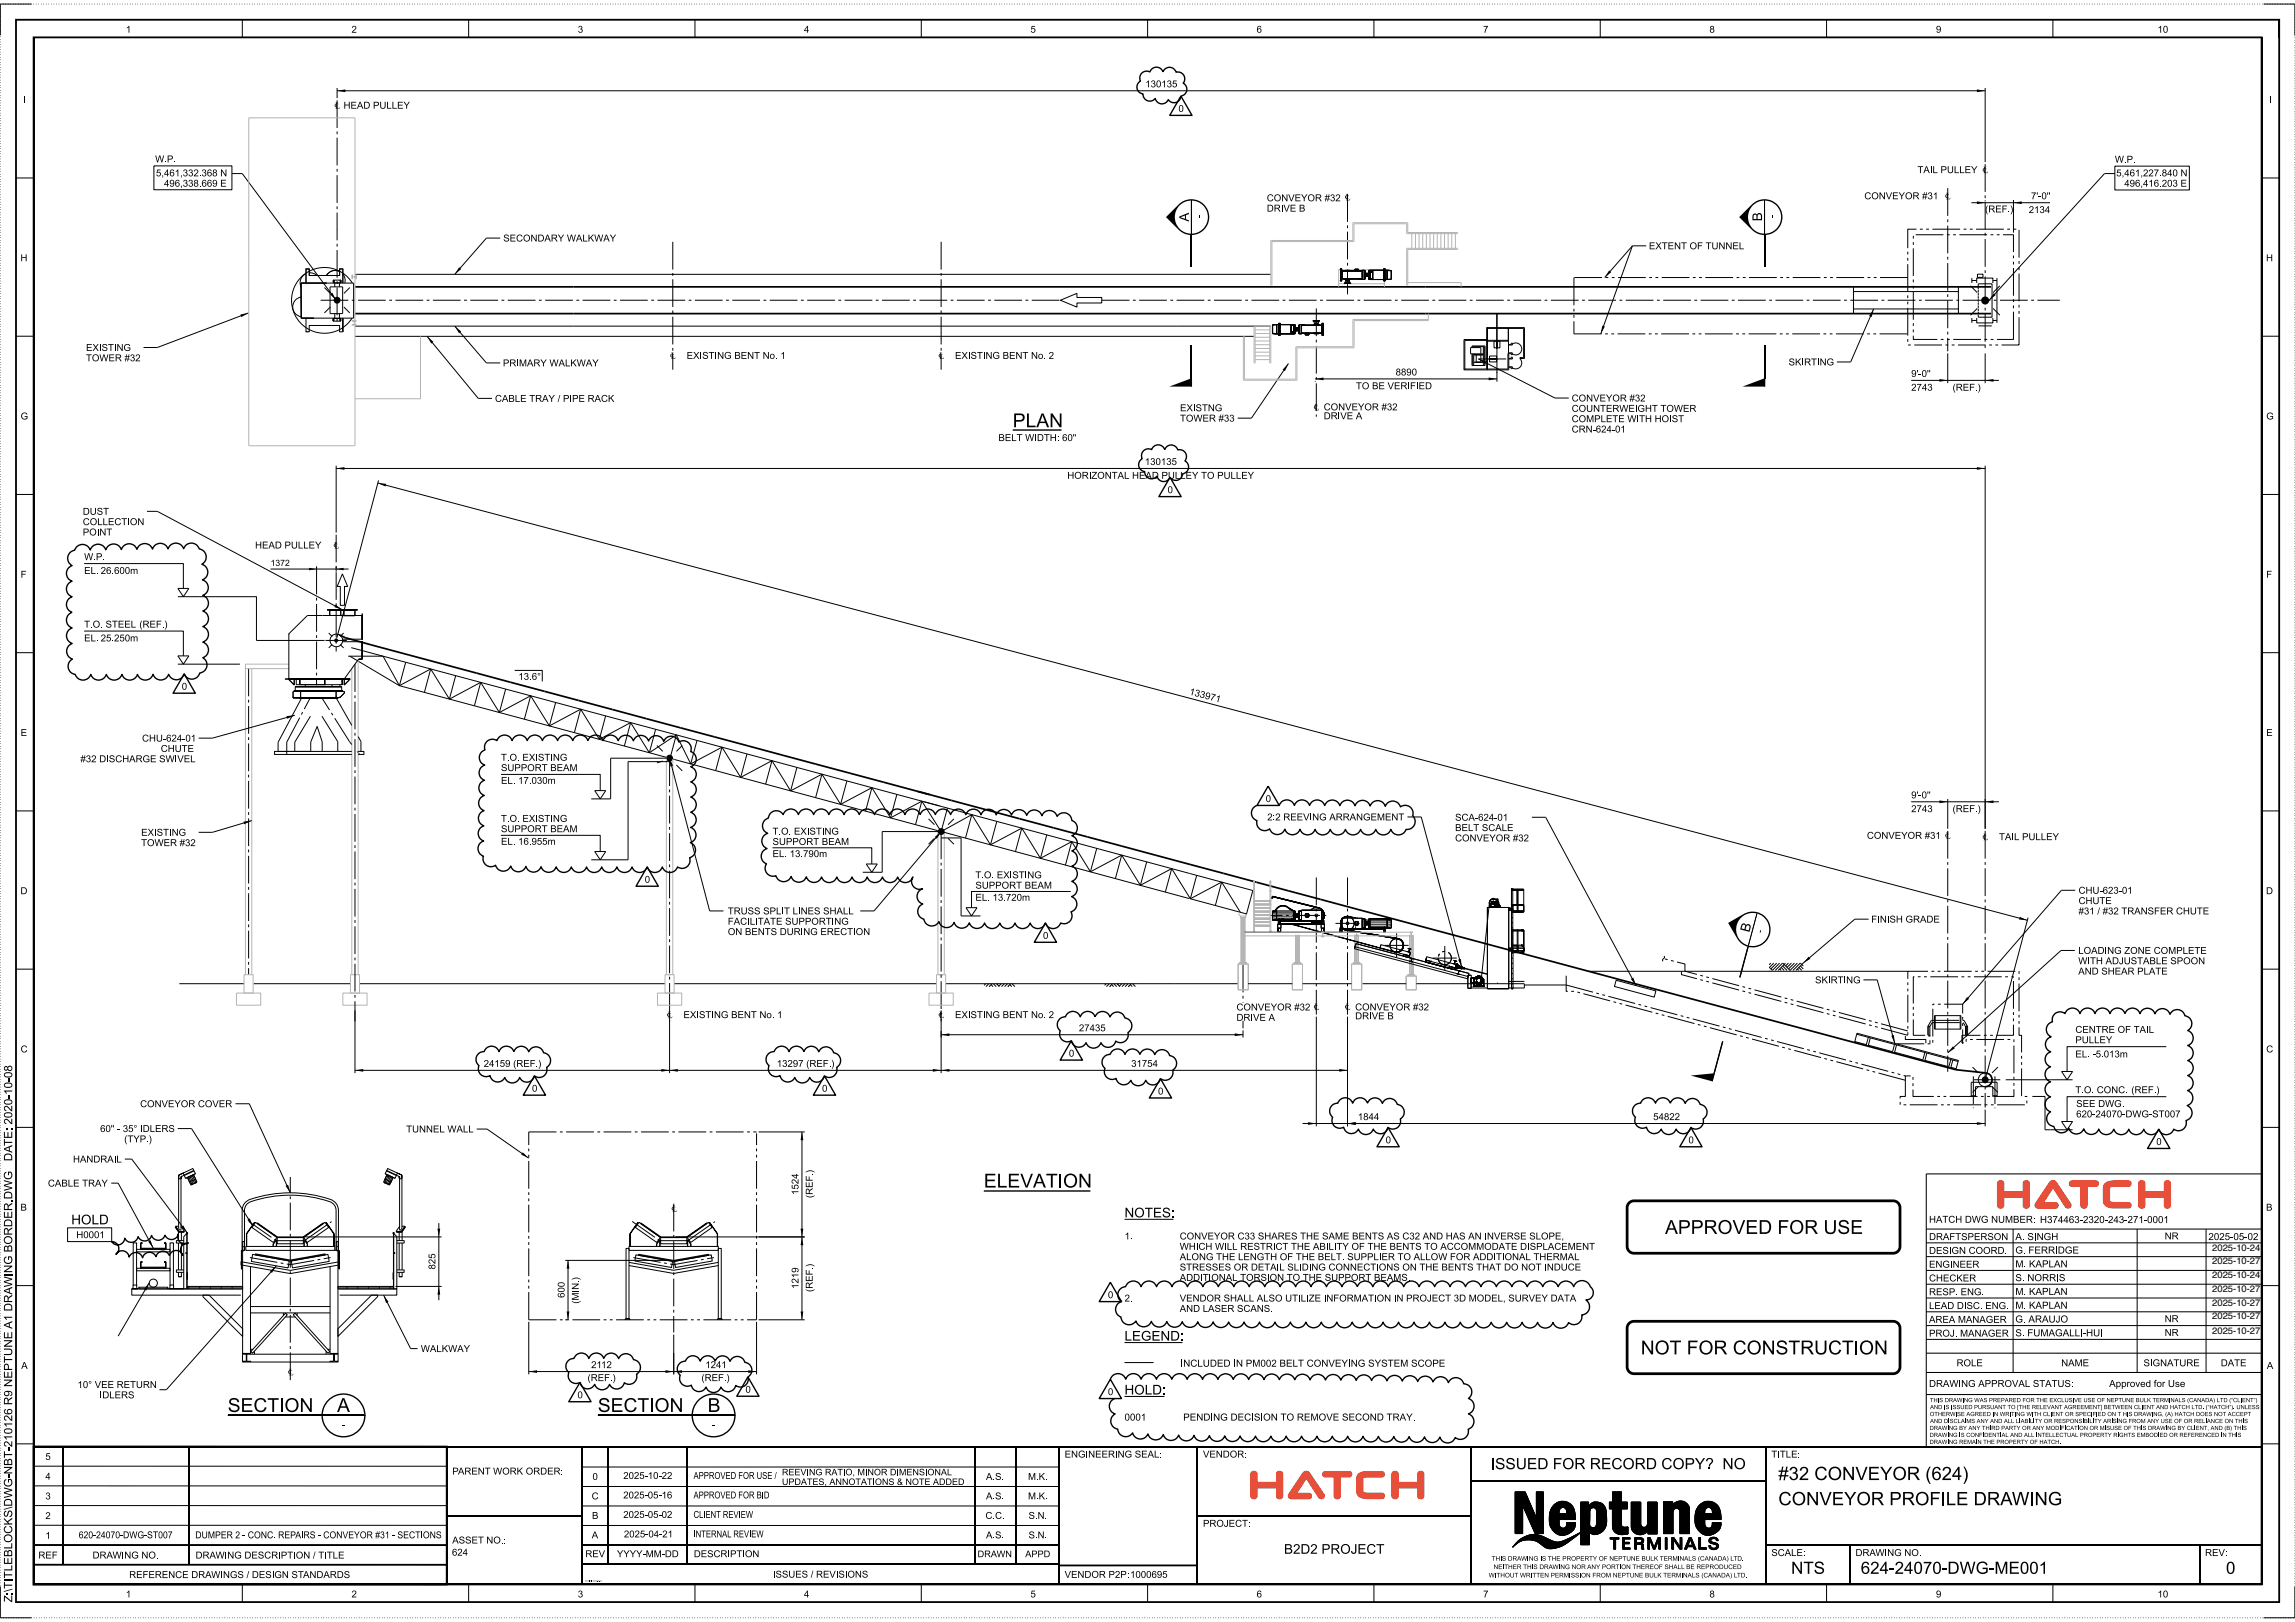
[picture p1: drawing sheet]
<svg xmlns="http://www.w3.org/2000/svg" width="841mm" height="594mm" viewBox="0 0 841 594" stroke-linecap="round" stroke-linejoin="round" font-family="sans-serif">
<defs><g id="words">
<g font-size="5.1">
<text x="371.1" y="156.5">PLAN</text>
<text x="360.5" y="435">ELEVATION</text>
<text x="610.2" y="451.9">APPROVED FOR USE</text>
<text x="601.3" y="496.1">NOT FOR CONSTRUCTION</text>
<text x="83.4" y="517.2">SECTION</text>
<text x="123.5" y="517.2">A</text>
<text x="219.1" y="517.2">SECTION</text>
<text x="259.3" y="517.2">B</text>
</g>
<g font-size="4.8">
<text x="651.7" y="542.1">#32 CONVEYOR (624)</text>
<text x="651.7" y="551.3">CONVEYOR PROFILE DRAWING</text>
</g>
<g font-size="4.4">
<text x="656.4" y="576.4">NTS</text>
<text x="681.9" y="576.4">624-24070-DWG-ME001</text>
<text x="815.7" y="576.4">0</text>
</g>
<g font-size="4.1">
<text x="546.3" y="538.1">ISSUED FOR RECORD COPY?</text>
<text x="630.6" y="538.1">NO</text>
</g>
<g font-size="3.5">
<text x="435.7" y="81.2" transform="rotate(-90 435.7 81.2)">A</text>
<text x="645.7" y="81" transform="rotate(-90 645.7 81)">B</text>
<text x="641" y="341.7" transform="rotate(-75 641 341.7)">B</text>
<text x="26.1" y="448.4">HOLD</text>
<text x="412.1" y="445.9">NOTES:</text>
<text x="810.7" y="458.1">2025-10-24</text>
<text x="810.7" y="468">2025-10-24</text>
<text x="810.7" y="463">2025-10-27</text>
<text x="810.7" y="473.3">2025-10-27</text>
<text x="810.7" y="478.2">2025-10-27</text>
<text x="810.7" y="483.1">2025-10-27</text>
<text x="412.1" y="491">LEGEND:</text>
<text x="810.7" y="488.4">2025-10-27</text>
<text x="412.1" y="510.8">HOLD:</text>
<text x="470.5" y="569.1">B2D2 PROJECT</text>
</g>
<g font-size="3">
<text x="4.5" y="394.9" transform="rotate(-90 4.5 394.9)">08</text>
<text x="4.5" y="401" transform="rotate(-90 4.5 401)">10-</text>
<text x="4.5" y="425.3" transform="rotate(-90 4.5 425.3)">DATE:2020-</text>
<text x="4.5" y="439.3" transform="rotate(-90 4.5 439.3)">DW G</text>
<text x="4.5" y="466.3" transform="rotate(-90 4.5 466.3)">N</text>
<text x="4.5" y="463.2" transform="rotate(-90 4.5 463.2)">G BORDER.</text>
<text x="4.5" y="490.5" transform="rotate(-90 4.5 490.5)">E A1DRAW I</text>
<text x="4.5" y="504.9" transform="rotate(-90 4.5 504.9)">EPTUN</text>
<text x="4.5" y="530" transform="rotate(-90 4.5 530)">210126R9N</text>
<text x="4.5" y="540" transform="rotate(-90 4.5 540)">N</text>
<text x="4.5" y="536.9" transform="rotate(-90 4.5 536.9)">BT-</text>
<text x="4.5" y="551.8" transform="rotate(-90 4.5 551.8)">DW G-</text>
<text x="4.5" y="578.1" transform="rotate(-90 4.5 578.1)">TLEBLOCKS\</text>
<text x="4.5" y="586.9" transform="rotate(-90 4.5 586.9)">Z:TI</text>
<text x="4.5" y="583.1" transform="rotate(-90 4.5 583.1)">\</text>
</g>
<g font-size="2.6">
<text x="738.5" y="454.2">A. SINGH</text>
<text x="809.3" y="454.2">2025-05-02</text>
<text x="738.5" y="459.1">G. FERRIDGE</text>
<text x="738.5" y="464.2">M. KAPLAN</text>
<text x="738.5" y="469.2">S. NORRIS</text>
<text x="738.5" y="474.3">M. KAPLAN</text>
<text x="738.5" y="479.3">M. KAPLAN</text>
<text x="738.5" y="484.4">G. ARAUJO</text>
<text x="738.5" y="489.4">S. FUMAGALLI-HUI</text>
<text x="432.6" y="500.6">INCLUDED IN PM002 BELT CONVEYING SYSTEM SCOPE</text>
<text x="772.9" y="508">Approved for Use</text>
<text x="412.1" y="520.3">0001</text>
<text x="433.5" y="520.3">PENDING DECISION TO REMOVE SECOND TRAY.</text>
</g>
<g font-size="2.5">
<text x="46.1" y="12">1</text>
<text x="128.8" y="12">2</text>
<text x="211.8" y="12">3</text>
<text x="294.6" y="12">4</text>
<text x="377.6" y="12">5</text>
<text x="460.5" y="12">6</text>
<text x="543.5" y="12">7</text>
<text x="626.4" y="12">8</text>
<text x="709.4" y="12">9</text>
<text x="790.6" y="12">10</text>
<text x="419.7" y="32">130135</text>
<text x="8.5" y="37.7">I</text>
<text x="122.5" y="39.8">? HEAD PULLEY</text>
<text x="431.8" y="41">0</text>
<text x="831.4" y="37.7">I</text>
<text x="56.9" y="59.5">W.P.</text>
<text x="775" y="59.6">W.P.</text>
<text x="57.2" y="64.6">5,461,332.368 N</text>
<text x="702.7" y="63.4">TAIL PULLEY ?</text>
<text x="775.5" y="64.6">5,461,227.840 N</text>
<text x="60.1" y="68.4">496,338.669 E</text>
<text x="778.5" y="68.4">496,416.203 E</text>
<text x="464.2" y="77.5">DRIVE B</text>
<text x="464.2" y="73.7">CONVEYOR #32 ?</text>
<text x="683.2" y="73">CONVEYOR #31</text>
<text x="712.7" y="73">?</text>
<text x="727.4" y="77.8">(REF.)</text>
<text x="744.3" y="73">7'-0''</text>
<text x="440.4" y="80.1" transform="rotate(-90 440.4 80.1)">-</text>
<text x="650.5" y="80.1" transform="rotate(-90 650.5 80.1)">-</text>
<text x="743.4" y="78">2134</text>
<text x="184.4" y="88.5">SECONDARY WALKWAY</text>
<text x="7.5" y="95.7">H</text>
<text x="604.3" y="91.3">EXTENT OF TUNNEL</text>
<text x="830.4" y="95.7">H</text>
<text x="31.5" y="128.5">EXISTING</text>
<text x="245.5" y="131.4">?</text>
<text x="251.6" y="131.4">EXISTING BENT No. 1</text>
<text x="343.8" y="131.4">?</text>
<text x="350" y="131.4">EXISTING BENT No. 2</text>
<text x="31.5" y="132.3">TOWER #32</text>
<text x="184.3" y="134.2">PRIMARY WALKWAY</text>
<text x="511.4" y="137.5">8890</text>
<text x="655.4" y="133.8">SKIRTING</text>
<text x="496.9" y="142.6">TO BE VERIFIED</text>
<text x="700.4" y="138.1">9'-0''</text>
<text x="700.4" y="143.1">2743</text>
<text x="715.5" y="143.1">(REF.)</text>
<text x="181.4" y="147.2">CABLE TRAY / PIPE RACK</text>
<text x="576" y="147.1">CONVEYOR #32</text>
<text x="7.6" y="153.6">G</text>
<text x="432.4" y="154.4">TOWER #33</text>
<text x="432.4" y="150.6">EXISTNG</text>
<text x="481.3" y="150.3">? CONVEYOR #32</text>
<text x="485.1" y="153.6">DRIVE A</text>
<text x="576" y="154.6">COMPLETE WITH HOIST</text>
<text x="576" y="150.8">COUNTERWEIGHT TOWER</text>
<text x="830.5" y="153.6">G</text>
<text x="365.9" y="161.5">BELT WIDTH: 60&quot;</text>
<text x="576" y="158.4">CRN-624-01</text>
<text x="419.5" y="170.3">130135</text>
<text x="391.1" y="175.4">HORIZONTAL HEAD PULLEY TO PULLEY</text>
<text x="427.9" y="180.6">0</text>
<text x="30.3" y="188.6">DUST</text>
<text x="30.3" y="196.1">POINT</text>
<text x="30.3" y="192.3">COLLECTION</text>
<text x="93.5" y="200.9">HEAD PULLEY</text>
<text x="122.1" y="200.9">?</text>
<text x="30.8" y="205.2">W.P.</text>
<text x="7.6" y="211.6">F</text>
<text x="30.8" y="210.2">EL.26.600m</text>
<text x="830.5" y="211.6">F</text>
<text x="30.8" y="229.9">T.O. STEEL (REF.)</text>
<text x="30.8" y="234.9">EL.25.250m</text>
<text x="190" y="249">13.6°</text>
<text x="66.6" y="252.6">0</text>
<text x="435.6" y="254.3" transform="rotate(15 435.6 254.3)">1</text>
<text x="437.5" y="254.8" transform="rotate(15 437.5 254.8)">3</text>
<text x="439.4" y="255.4" transform="rotate(15 439.4 255.4)">3</text>
<text x="443.2" y="256.4" transform="rotate(15 443.2 256.4)">7</text>
<text x="445.1" y="256.9" transform="rotate(15 445.1 256.9)">1</text>
<text x="7.6" y="269.6">E</text>
<text x="830.5" y="269.6">E</text>
<text x="51.9" y="271.6">CHU-624-01</text>
<text x="58.4" y="275.4">CHUTE</text>
<text x="29.5" y="279.2">#32 DISCHARGE SWIVEL</text>
<text x="183.6" y="278.6">T.O. EXISTING</text>
<text x="183.6" y="282.4">SUPPORT BEAM</text>
<text x="183.6" y="287.1">EL.17.030m</text>
<text x="463.8" y="293.7">0</text>
<text x="700.4" y="292.4">9'-0''</text>
<text x="700.4" y="297.5">2743</text>
<text x="715.5" y="297.5">(REF.)</text>
<text x="183.6" y="304.8">SUPPORT BEAM</text>
<text x="183.6" y="301">T.O. EXISTING</text>
<text x="283.1" y="305.7">T.O. EXISTING</text>
<text x="464.4" y="300.5">2:2 REEVING ARRANGEMENT</text>
<text x="533.2" y="304.4">BELT SCALE</text>
<text x="533.2" y="300.6">SCA-624-01</text>
<text x="51.7" y="309.9">TOWER #32</text>
<text x="51.7" y="306.1">EXISTING</text>
<text x="183.6" y="309.4">EL.16.955m</text>
<text x="283.1" y="309.5">SUPPORT BEAM</text>
<text x="533.2" y="308.2">CONVEYOR #32</text>
<text x="684.1" y="307.2">CONVEYOR #31 ?</text>
<text x="726.4" y="307.7">?</text>
<text x="732.6" y="307.7">TAIL PULLEY</text>
<text x="283.1" y="313.9">EL. 13.790m</text>
<text x="236.3" y="323.3">0</text>
<text x="357.4" y="321.7">T.O. EXISTING</text>
<text x="7.5" y="327.5">D</text>
<text x="357.4" y="325.5">SUPPORT BEAM</text>
<text x="357.4" y="329.9">EL. 13.720m</text>
<text x="761.7" y="327.3">CHU-623-01</text>
<text x="830.4" y="327.5">D</text>
<text x="266.7" y="334.9">TRUSS SPLIT LINES SHALL</text>
<text x="761.7" y="334.9">#31 / #32 TRANSFER CHUTE</text>
<text x="761.7" y="331.1">CHUTE</text>
<text x="266.7" y="338.7">FACILITATE SUPPORTING</text>
<text x="645.8" y="341.9" transform="rotate(-75 645.8 341.9)">-</text>
<text x="685.7" y="337.9">FINISH GRADE</text>
<text x="266.7" y="342.5">ON BENTS DURING ERECTION</text>
<text x="382.2" y="343.9">0</text>
<text x="761.6" y="353.2">WITH ADJUSTABLE SPOON</text>
<text x="761.6" y="349.4">LOADING ZONE COMPLETE</text>
<text x="761.6" y="357">AND SHEAR PLATE</text>
<text x="665.2" y="360.2">SKIRTING</text>
<text x="453.1" y="370.1">CONVEYOR #32 ?</text>
<text x="492.8" y="369.9">? CONVEYOR #32</text>
<text x="244.3" y="372.9">?</text>
<text x="250.5" y="372.9">EXISTING BENT No. 1</text>
<text x="343.8" y="372.9">?</text>
<text x="350" y="372.9">EXISTING BENT No. 2</text>
<text x="395.4" y="377.7">27435</text>
<text x="453.1" y="373.9">DRIVE A</text>
<text x="496.6" y="373.3">DRIVE B</text>
<text x="760.5" y="382.1">PULLEY</text>
<text x="760.5" y="378.3">CENTRE OF TAIL</text>
<text x="7.6" y="385.5">C</text>
<text x="391.7" y="387">0</text>
<text x="760.5" y="387.3">EL. -5.013m</text>
<text x="830.5" y="385.5">C</text>
<text x="177.2" y="390.8">24159 (REF.)</text>
<text x="284.6" y="390.8">13297 (REF.)</text>
<text x="414.5" y="390.8">31754</text>
<text x="194.9" y="399.9">0</text>
<text x="301.2" y="399.9">0</text>
<text x="424.4" y="400.9">0</text>
<text x="760.5" y="400.4">T.O. CONC.(REF.)</text>
<text x="51.3" y="405.5">CONVEYOR COVER</text>
<text x="760.8" y="405.5">SEE DWG.</text>
<text x="497.6" y="410.2">1844</text>
<text x="605.8" y="410.2">54822</text>
<text x="760.8" y="409.2">620-24070-DWG-ST007</text>
<text x="36.7" y="414.6">60&quot; - 35° IDLERS</text>
<text x="45.8" y="418.4">(TYP.)</text>
<text x="148.8" y="414.8">TUNNEL WALL</text>
<text x="507.8" y="418.8">0</text>
<text x="618.7" y="418.8">0</text>
<text x="790.2" y="419.4">0</text>
<text x="26.7" y="425.8">HANDRAIL</text>
<text x="297.8" y="429.6" transform="rotate(-90 297.8 429.6)">)</text>
<text x="17.6" y="434.6">CABLE TRAY</text>
<text x="292.6" y="437.7" transform="rotate(-90 292.6 437.7)">1524</text>
<text x="297.8" y="437.6" transform="rotate(-90 297.8 437.6)">REF.</text>
<text x="7.5" y="443.4">B</text>
<text x="246" y="443.8">?</text>
<text x="297.8" y="438.8" transform="rotate(-90 297.8 438.8)">(</text>
<text x="830.4" y="443.4">B</text>
<text x="706.9" y="447.9">HATCH DWG NUMBER:H374463-2320-243-271-0001</text>
<text x="28" y="453.5">H0001</text>
<text x="412.1" y="454">1.</text>
<text x="432.3" y="454">CONVEYOR C33 SHARES THE SAME BENTS AS C32 AND HAS AN INVERSE SLOPE,</text>
<text x="706.9" y="454.2">DRAFTSPERSON</text>
<text x="793.3" y="453.9">NR</text>
<text x="432.3" y="461.6">ALONG THE LENGTH OF THE BELT. SUPPLIER TO ALLOW FOR ADDITIONAL THERMAL</text>
<text x="432.3" y="457.8">WHICH WILL RESTRICT THE ABILITY OF THE BENTS TO ACCOMMODATE DISPLACEMENT</text>
<text x="706.9" y="459.2">DESIGN COORD.</text>
<text x="159.6" y="465" transform="rotate(-90 159.6 465)">825</text>
<text x="297.8" y="464" transform="rotate(-90 297.8 464)">)</text>
<text x="432.3" y="465.3">STRESSES OR DETAIL SLIDING CONNECTIONS ON THE BENTS THAT DO NOT INDUCE</text>
<text x="706.9" y="464.3">ENGINEER</text>
<text x="212.1" y="473.4" transform="rotate(-90 212.1 473.4)">I</text>
<text x="212.1" y="469.9" transform="rotate(-90 212.1 469.9)">.</text>
<text x="212.1" y="468.9" transform="rotate(-90 212.1 468.9)">)</text>
<text x="292.6" y="472.1" transform="rotate(-90 292.6 472.1)">1219</text>
<text x="297.8" y="473.2" transform="rotate(-90 297.8 473.2)">(</text>
<text x="297.8" y="472" transform="rotate(-90 297.8 472)">REF.</text>
<text x="432.3" y="469.1">ADDITIONAL TORSION TO THE SUPPORT BEAMS.</text>
<text x="706.9" y="469.4">CHECKER</text>
<text x="206.9" y="475.4" transform="rotate(-90 206.9 475.4)">600</text>
<text x="212.1" y="477.5" transform="rotate(-90 212.1 477.5)">(</text>
<text x="212.1" y="476.3" transform="rotate(-90 212.1 476.3)">M</text>
<text x="406" y="475.5">0</text>
<text x="412.1" y="476.7">2.</text>
<text x="432.3" y="476.7">VENDOR SHALL ALSO UTILIZE INFORMATION IN PROJECT 3D MODEL, SURVEY DATA</text>
<text x="706.9" y="479.5">LEAD DISC. ENG.</text>
<text x="706.9" y="474.4">RESP. ENG.</text>
<text x="432.3" y="480.5">AND LASER SCANS.</text>
<text x="706.9" y="484.5">AREA MANAGER</text>
<text x="793.3" y="484.3">NR</text>
<text x="706.9" y="489.6">PROJ. MANAGER</text>
<text x="793.3" y="489.3">NR</text>
<text x="154.2" y="495.2">WALKWAY</text>
<text x="7.8" y="501.4">A</text>
<text x="105.5" y="503.7">?</text>
<text x="216.6" y="501.1">2112</text>
<text x="258.5" y="501.1">1241</text>
<text x="717" y="500.4">ROLE</text>
<text x="755.3" y="500.4">NAME</text>
<text x="785.5" y="500.4">SIGNATURE</text>
<text x="813.8" y="500.4">DATE</text>
<text x="830.7" y="501.4">A</text>
<text x="28.4" y="508.4">10° VEE RETURN</text>
<text x="215.3" y="505.8">(REF.)</text>
<text x="257" y="505.8">(REF.)</text>
<text x="706.9" y="508">DRAWING APPROVAL STATUS:</text>
<text x="36.5" y="512.2">IDLERS</text>
<text x="211.6" y="512.1">0</text>
<text x="273.2" y="510.1">0</text>
<text x="406" y="511">0</text>
<text x="125.3" y="523">-</text>
<text x="261" y="523">-</text>
<text x="390.1" y="533.9">ENGINEERING SEAL:</text>
<text x="440.8" y="533.9">VENDOR:</text>
<text x="649.1" y="533.9">TITLE:</text>
<text x="16.6" y="534.7">5</text>
<text x="16.6" y="541.9">4</text>
<text x="165.7" y="540.1">PARENT WORK ORDER:</text>
<text x="217.1" y="542">0</text>
<text x="228.4" y="541.7">2025-10-22</text>
<text x="254.2" y="541.7">APPROVED FOR USE /</text>
<text x="361.3" y="542">A.S.</text>
<text x="376.7" y="542">M.K.</text>
<text x="16.6" y="549.2">3</text>
<text x="216.8" y="549.2">C</text>
<text x="228.4" y="548.8">2025-05-16</text>
<text x="254.2" y="548.8">APPROVED FOR BID</text>
<text x="361.3" y="549.2">A.S.</text>
<text x="376.7" y="549.2">M.K.</text>
<text x="16.6" y="556.4">2</text>
<text x="216.9" y="556.3">B</text>
<text x="228.4" y="556">2025-05-02</text>
<text x="254.2" y="556">CLIENT REVIEW</text>
<text x="361.1" y="556.3">C.C.</text>
<text x="376.9" y="556.3">S.N.</text>
<text x="16.6" y="563.6">1</text>
<text x="28.8" y="563.4">620-24070-DWG-ST007</text>
<text x="71.6" y="563.4">DUMPER 2 - CONC. REPAIRS - CONVEYOR #31 - SECTIONS</text>
<text x="216.8" y="563.4">A</text>
<text x="228.6" y="563.1">2025-04-21</text>
<text x="254.2" y="563.1">INTERNAL REVIEW</text>
<text x="361.3" y="563.4">A.S.</text>
<text x="376.9" y="563.4">S.N.</text>
<text x="440.8" y="559.2">PROJECT:</text>
<text x="165.6" y="569.8">624</text>
<text x="165.7" y="565.3">ASSET NO.:</text>
<text x="649.1" y="569.9">SCALE:</text>
<text x="680" y="569.9">DRAWING NO.</text>
<text x="808.1" y="569.9">REV:</text>
<text x="14.1" y="570.8">REF</text>
<text x="33.9" y="570.8">DRAWING NO.</text>
<text x="71.7" y="570.8">DRAWING DESCRIPTION / TITLE</text>
<text x="214.5" y="570.3">REV</text>
<text x="226.1" y="570.3">YYYY-MM-DD</text>
<text x="254.3" y="570.3">DESCRIPTION</text>
<text x="47.3" y="578">REFERENCE DRAWINGS / DESIGN STANDARDS</text>
<text x="283.2" y="577.8">ISSUES / REVISIONS</text>
<text x="390.1" y="577.9">VENDOR P2P:</text>
<text x="414.1" y="577.9">1000695</text>
<text x="46.1" y="585.1">1</text>
<text x="128.8" y="585.1">2</text>
<text x="211.8" y="585.1">3</text>
<text x="294.6" y="585.1">4</text>
<text x="377.6" y="585.1">5</text>
<text x="460.5" y="585.1">6</text>
<text x="543.5" y="585.1">7</text>
<text x="626.4" y="585.1">8</text>
<text x="709.4" y="585.1">9</text>
<text x="790.6" y="585.1">10</text>
</g>
<g font-size="2.4">
<text x="286.5" y="543.9">UPDATES, ANNOTATIONS &amp; NOTE ADDED</text>
<text x="286.5" y="540.4">REEVING RATIO, MINOR DIMENSIONAL</text>
<text x="358.2" y="570.3">DRAWN</text>
<text x="375.7" y="570.3">APPD</text>
</g>
<text font-size="2.3" x="99.1" y="207.3">1372</text>
<g font-size="1.7">
<text x="546.6" y="571.6">THIS DRAWING IS THE PROPERTY OF NEPTUNE BULK TERMINALS (CANADA) LTD.</text>
<text x="547.3" y="574.7">NEITHER THIS DRAWING NOR ANY PORTION THEREOF SHALL BE REPRODUCED</text>
<text x="545.5" y="577.8">WITHOUT WRITTEN PERMISSION FROM NEPTUNE BULK TERMINALS (CANADA) LTD.</text>
</g>
<g font-size="1.5">
<text x="707.2" y="513.6">THIS DRAWING WAS PREPARED FOR THE EXCLUSIVE USE OF NEPTUNE BULK TERMINALS (CANADA) LTD (“CLIENT”)</text>
<text x="707.2" y="518.7">OTHERWISE AGREED IN WRITING WITH CLIENT OR SPECIFIED ON T HIS DRAWING, (A) HATCH DOES NOT ACCEPT</text>
<text x="707.3" y="521.2">AND DISCLAIMS ANY AND ALL LIABILITY OR RESPONSIBILITY ARISING FROM ANY USE OF OR RELIANCE ON THIS</text>
<text x="707.3" y="516.1">AND IS ISSUED PURSUANT TO [THE RELEVANT AGREEMENT] BETWEEN CLIENT AND HATCH LTD. (“HATCH”). UNLESS</text>
<text x="707.1" y="526.3">DRAWING IS CONFIDENTIAL AND ALL INTELLECTUAL PROPERTY RIGHTS EMBODIED OR REFERENCED IN THIS</text>
<text x="707.1" y="523.8">DRAWING BY ANY THIRD PARTY OR ANY MODIFICATION OR MISUSE OF THIS DRAWING BY CLIENT, AND (B) THIS</text>
<text x="707.1" y="528.9">DRAWING REMAIN THE PROPERTY OF HATCH.</text>
</g>
<text font-size=".5" x="214.4" y="579.3">Version=2024-05-21</text>
</g></defs>
<path d="M828.6 430h-122.7v99.8M705.9 450.2h122.7M705.9 495.6h122.7M705.9 502.7h122.7M705.9 510.8h122.7M706 529.8h122.8" fill="none" stroke="#000" stroke-width=".38"/>
<path d="M705.9 455.2h122.7M737.7 450.2v52.5M783.2 450.2v52.5M808.4 450.2v52.5M705.9 460.3h122.7M705.9 465.3h122.7M705.9 470.4h122.7M705.9 475.4h122.7M705.9 480.5h122.7M705.9 485.5h122.7M705.9 490.6h122.7" fill="none" stroke="#000" stroke-width=".37"/>
<path d="M732.3 432.7a1.2 1.2 0 0 1 1.2-.2 1.2 1.2 0 0 1 .8 1v3h7.1v-3a1.16 1.16 0 0 1 1.2-1.1 1.16 1.16 0 0 1 1.1 1.1v8a1.15 1.15 0 0 1-1.1 1 1.15 1.15 0 0 1-1.2-1v-3h-7.1v3a1.17 1.17 0 0 1-1.2 1 1.17 1.17 0 0 1-1.1-1v-8zM751.3 432.8a1.5 1.5 0 0 1 2.3 .3l5.1 7.7a1.13 1.13 0 0 1-.3 1.6 1.13 1.13 0 0 1-1.5-.4l-4.5-7-3.6 5.5h4.4a1.02 1.02 0 0 1 1 1 1.02 1.02 0 0 1-1 1h-6.2a1.12 1.12 0 0 1-1.1-.5 1.12 1.12 0 0 1 0-1.2zM758.7 432.7l.6-.2h8.7a1.02 1.02 0 0 1 1 1 1.02 1.02 0 0 1-1 1h-3.2v7a1.17 1.17 0 0 1-1.1 1 1.17 1.17 0 0 1-1.2-1v-7h-3.2a1.04 1.04 0 0 1-.9-.7 1.04 1.04 0 0 1 .3-1.1zM771.4 433.5l.9-.6 1.5-.3 6.2-.1a1.02 1.02 0 0 1 1 1 1.02 1.02 0 0 1-1 1l-5.8 .1-.8 .1-.3 .4 .1 4.9 1.3 .4h5.5a1.02 1.02 0 0 1 1 1 1.02 1.02 0 0 1-1 1.1h-5.1a3.3 3.3 0 0 1-4.1-2.8v-4.9zM784 432.7a1.2 1.2 0 0 1 1.3-.2 1.2 1.2 0 0 1 .7 1v3h7.1v-3a1.16 1.16 0 0 1 1.2-1.1 1.16 1.16 0 0 1 1.1 1.1v8a1.15 1.15 0 0 1-1.1 1 1.15 1.15 0 0 1-1.2-1v-3h-7.1v3a1.17 1.17 0 0 1-1.1 1 1.17 1.17 0 0 1-1.2-1v-8z" fill="none" stroke="#e84c38" stroke-width=".37"/>
<g fill="#e84c38">
<path d="M732.3 432.7a1.2 1.2 0 0 1 1.2-.2 1.2 1.2 0 0 1 .8 1v3h7.1v-3a1.16 1.16 0 0 1 1.2-1.1 1.16 1.16 0 0 1 1.1 1.1v8a1.15 1.15 0 0 1-1.1 1 1.15 1.15 0 0 1-1.2-1v-3h-7.1v3a1.17 1.17 0 0 1-1.2 1 1.17 1.17 0 0 1-1.1-1v-8z" fill-rule="evenodd"/>
<path d="M784 432.7a1.2 1.2 0 0 1 1.3-.2 1.2 1.2 0 0 1 .7 1v3h7.1v-3a1.16 1.16 0 0 1 1.2-1.1 1.16 1.16 0 0 1 1.1 1.1v8a1.15 1.15 0 0 1-1.1 1 1.15 1.15 0 0 1-1.2-1v-3h-7.1v3a1.17 1.17 0 0 1-1.1 1 1.17 1.17 0 0 1-1.2-1v-8z" fill-rule="evenodd"/>
<path d="M771.4 433.5l.9-.6 1.5-.3 6.2-.1a1.02 1.02 0 0 1 1 1 1.02 1.02 0 0 1-1 1l-5.8 .1-.8 .1-.3 .4 .1 4.9 1.3 .4h5.5a1.02 1.02 0 0 1 1 1 1.02 1.02 0 0 1-1 1.1h-5.1a3.3 3.3 0 0 1-4.1-2.8v-4.9z" fill-rule="evenodd"/>
<path d="M758.7 432.7l.6-.2h8.7a1.02 1.02 0 0 1 1 1 1.02 1.02 0 0 1-1 1h-3.2v7a1.17 1.17 0 0 1-1.1 1 1.17 1.17 0 0 1-1.2-1v-7h-3.2a1.04 1.04 0 0 1-.9-.7 1.04 1.04 0 0 1 .3-1.1z" fill-rule="evenodd"/>
<path d="M751.3 432.8a1.5 1.5 0 0 1 2.3 .3l5.1 7.7a1.13 1.13 0 0 1-.3 1.6 1.13 1.13 0 0 1-1.5-.4l-4.5-7-3.6 5.5h4.4a1.02 1.02 0 0 1 1 1 1.02 1.02 0 0 1-1 1h-6.2a1.12 1.12 0 0 1-1.1-.5 1.12 1.12 0 0 1 0-1.2z" fill-rule="evenodd"/>
</g>
<g fill="#000">
<path d="M123.5 33.2l3.1-.5v1.1zM724.5 32.7l3 .5-3 .6zM724.5 73.7l3 .5-3 .6zM737.9 74.2l3-.5v1.1zM168.3 97.9l.7 .6-2.4 2zM436.3 86.1h.5v11.6h-.5zM589.7 99l.7 .7-2.3 2zM646.4 86.1h.5v11.6h-.5zM88.1 115.2l3-.6-2.7 1.5zM121 107.8l.8-.6 1.4 2.8zM587.2 119.3l.9 .3-1.5 2.7zM686.6 113.2l-.7 2.9-1-.4z"/>
<path d="M730.6 107.4l.8 .7-2.5 1.9zM156.5 123.2l2.3 2-.7 .6zM166.6 119.5l2.4 1.9-.8 .7zM436.3 126.4h.5v12.2h-.5zM472.2 133.1l-1.3 2.8-.9-.5zM482 138.8l3-.5v1zM541.8 131.5l2.9 .9-.4 .9zM545.5 138.3l3.1 .5-3.1 .5zM646.4 126.4h.5v12.2h-.5zM710.7 138.8l3.1 .5-3.1 .5zM727.5 139.3l3-.5v1zM123.2 171.6l3-.5v1z"/>
<path d="M138.5 176.9l3 .3-.2 1zM724.5 171.1l3 .5-3 .5zM113.3 208l2.7 .4-2.7 .5zM123.2 208.4l2.7-.4v.9zM123 221.5l2.4 1.8-2.9-.9zM105 262.3l3-.3-2.7 1.3zM245.4 277.7l1.2 2.8-.9 .3zM710.7 293.2l3.1 .5-3.1 .5zM727.5 293.7l3-.5v1zM89.2 300.9l3.1-.4-2.8 1.4zM342.5 306.6l2.4-2-1.6 2.6zM643.7 334.6h.3l-3.2 11.7h-.2z"/>
<path d="M740.2 335.8l2.8 1.3-3.1-.3zM534.4 351.5l1-.3 .3 3.1zM597.6 358.5l.9-.4 1 2.9zM640.3 346.7l.5 .2-3 11.2-.5-.2zM662.8 350.4l.6 .8-2.6 1.5zM344.9 379l3-.5v1zM452.5 378.5l3 .5-3 .5zM693.1 379.4l.9-.3 .4 3.1zM720.8 365.2l.8 .6-2.4 2zM130.1 392l3-.5v1zM242.3 391.5l3.1 .5-3.1 .5zM245.4 392l3-.5v1z"/>
<path d="M341.9 391.5l3 .5-3 .5zM344.9 392l3-.5v1zM490.8 391.5l3 .5-3 .5zM631.1 381.3l.4 .2-3.1 11.7-.5-.2zM715.7 383.2l.7 .8-2.6 1.6zM293.9 414.6l.5 3h-1zM479.3 411l3.1 .5-3.1 .5zM493.8 411.5l3-.5v1zM724.5 411l3 .5-3 .5zM104.7 434.3l.9-.4 .8 3zM191.6 422.1l2.2 2.1-2.8-1.3zM54.3 454.8l.9-.5 1 2.9z"/>
<path d="M66.4 449.4l.8-.6 1.4 2.8zM90.6 446.8l.9-.6 1.2 2.9zM160.3 450h1l-.5 3zM293.9 453l.5 3.1h-1zM293.4 450h1l-.5 3zM54.7 469.8l-1.1 2.9-.9-.5zM98.9 465.6l2.4-2-1.7 2.6zM140.6 474.4l1.8 2.4-.9 .5zM160.8 471.2l.5 3h-1zM208.2 461.6l.5 3.1h-1zM207.7 480.4h1l-.5 3zM293.4 480.4h1l-.5 3z"/>
<path d="M83.4 518.2h34.4v.5h-34.4zM118.3 518.2h15.2v.5h-15.2zM193.8 502.4l3-.5v1zM219.1 518.2h34.3v.5h-34.3zM243.9 501.9l3 .5-3 .5zM246.9 502.4l3-.5v1zM253.9 518.2h15.2v.5h-15.2zM274.2 501.9l3 .5-3 .5zM213.3 529.5h174.8v.6h-174.8zM356.9 529.8h.6v43.2h-.6zM372.1 529.9h.7v43.2h-.7zM387.8 529.8h.7v50.7h-.7z"/>
<path d="M213.3 565.5h174.8v.7h-174.8zM213.3 580h174.8v.7h-174.8zM213.3 572.7h174.8v.6h-174.8zM222.6 529.8h.7v43.2h-.7zM251.4 529.5h.6v43.1h-.6zM213 529.8h.6v50.5h-.6z"/>
<path d="M427.3 79.5l4.6-4.6a6.6 6.6 0 0 1 9.3 0 6.6 6.6 0 0 1 0 9.3 6.6 6.6 0 0 1-9.3 0zM430.5 79.5a6.1 6.1 0 0 0 12.1 0 6.1 6.1 0 0 0-12.1 0z" fill-rule="evenodd"/>
<path d="M637.3 79.5l4.7-4.6a6.6 6.6 0 0 1 9.3 0 6.6 6.6 0 0 1 0 9.3 6.6 6.6 0 0 1-9.3 0zM640.6 79.5a6.1 6.1 0 0 0 12.1 0 6.1 6.1 0 0 0-12.1 0z" fill-rule="evenodd"/>
<path d="M428.5 141.6l8.3-3v3z" fill-rule="evenodd"/>
<path d="M638.6 141.6l8.3-3v3z" fill-rule="evenodd"/>
<path d="M633.3 338l5.7-3.2a6.6 6.6 0 0 1 9 2.4 6.6 6.6 0 0 1-2.4 8.9 6.6 6.6 0 0 1-9-2.4zM636.2 340.4a6.1 6.1 0 0 0 12.1 0 6.1 6.1 0 0 0-12.1 0z" fill-rule="evenodd"/>
<path d="M619.6 393.9l8.8-.7-.8 2.9z" fill-rule="evenodd"/>
<path d="M596.7 440.2l-.9 1.9v14.4a3 3 0 0 0 3 3h95a3 3 0 0 0 3-3v-14.2a3 3 0 0 0-3-3h-95l-1.1 .2zM597.4 440.9l1.4-.6h95a2.02 2.02 0 0 1 2 2v14.2a2.02 2.02 0 0 1-2 2h-95a2.02 2.02 0 0 1-2-2v-14.2z" fill-rule="evenodd"/>
<path d="M117.8 518.4a8.1 8.1 0 0 0 16.2 0 8.1 8.1 0 0 0-16.2 0zM118.3 518.4a7.6 7.6 0 0 1 15.2 0 7.6 7.6 0 0 1-15.2 0z" fill-rule="evenodd"/>
<path d="M253.4 518.4a8.1 8.1 0 0 0 16.2 0 8.1 8.1 0 0 0-16.2 0zM253.9 518.4a7.6 7.6 0 0 1 15.2 0 7.6 7.6 0 0 1-15.2 0z" fill-rule="evenodd"/>
<path d="M596.7 484.3l-.9 1.9v14.4a3 3 0 0 0 3 3h95a3 3 0 0 0 3-3v-14.1a3 3 0 0 0-3-3.1h-95l-1.1 .3zM597.4 485l1.4-.5h95a2.02 2.02 0 0 1 2 2v14.1a2.02 2.02 0 0 1-2 2h-95a2.02 2.02 0 0 1-2-2v-14.1z" fill-rule="evenodd"/>
<circle cx="123.5" cy="110" r="1.26"/>
<circle cx="727.5" cy="110.1" r="1.46"/>
<circle cx="123.2" cy="234.6" r=".74"/>
<circle cx="245.4" cy="277.7" r="1.26"/>
<circle cx="344.9" cy="304.6" r="1.26"/>
<circle cx="727.5" cy="395.5" r="1.26"/>
</g>
<g fill="none" stroke="#000" stroke-width=".37">
<path d="M123.5 32.2v3.8M123.5 33.2h604M727.5 32.2v27.2M56.4 60.8h28.6v8.7h-28.6zM85 63.6h3.8l34.4 46.4M436.6 73.5v24.2M646.6 73.5v24.2M722.4 74.2h28.8M727.5 73.2v.3M737.9 73.2v12M775 60.9h27.3v8.7h-27.3zM775 63.6h-3.8l-42.3 46.4"/>
<path d="M112.1 98.5h.1M112.7 98.5h.1M113.3 99.9l1.5 .2 1.3 .8M113.3 98.5h.1M113.6 99.9h.1M118.9 98h.1M122.8 99h.1M123.5 84.1v.1M124.5 99.4a3.7 3.7 0 0 0-4.9 1.5M124.5 98.5h.1M125.6 98.5h.1M183.3 87.2h-5l-11.7 13.3"/>
<path d="M491.1 98.6h.1M491.1 98.6h.7zM491.2 98.6h.1M491.3 98.6h.1M491.3 98.6v4.2zM491.3 98.6h.3v4.2h-.3zM491.4 98.6h.1M491.3 98.6h.3zM491.5 98.6h.1M491.6 98.6h.1M491.6 99.3v.8zM491.6 98.6v4.2z"/>
<path d="M491.7 98.6h.1M491.7 99.2v3zM491.7 99.2h1.4zM491.8 98.6h.1M491.8 99.2h7.4v2.9h-7.4zM491.8 99.2h7.4zM491.8 99.2v2.9zM492.7 99.1v.1M492.7 99.2h2.2zM492.7 99.1h2.2zM492.9 99h.1M492.9 99.1h1.8z"/>
<path d="M492.9 99h1.8zM494.7 99h.1M494.9 99.1h.1M496.5 98.7h1.4zM496.5 99.2h1.4zM496.5 98.6h.1M496.5 98.7v.5zM496.5 98.6h1.4zM497.9 98.6h.1M497.8 98.7l.1 .5zM497.9 99.2h1.4zM499.2 99h.8z"/>
<path d="M499.2 99.2v2.9zM499.2 99v3.4zM499.3 99.2v3zM500 99v3.4zM500 99l.3 .1zM500.3 99.1v3.1zM501.6 99v3.4zM501.6 99h.4zM502 99v3.4zM502 99h6.3zM502 99.7h.1M502 99.1v3.2z"/>
<path d="M502 99.1h1v3.2h-1zM502 99.1h1zM502 99.7h1zM502 99.8h1zM502 99.7l1 .1zM502 99.1v3.1zM502 99.1h1v3.1h-1zM502.8 99.1v.6zM502.8 99.1l.1 .6zM502.9 99.1v.6zM503 99.1v3.1zM503 99.7h.1"/>
<path d="M503 99.1v3.2zM507 98.6h.1M507 98.6h.6zM507.1 98.6h.1M507.2 98.6h.1M507.2 99.3v.8zM507.2 98.6v4.2zM507.2 98.6h.3v4.2h-.3zM507.2 98.6h.3zM507.3 98.6h.1M507.4 98.6h.1M507.5 98.6h.1"/>
<path d="M507.5 98.6v4.2zM507.6 98.6h.1M508.3 99l1.5 .2zM508.3 99l1.5 .1zM508.3 99v3.4zM509.8 99.1v3.2zM598.2 90h5.1M598.2 90l-10.1 11.7M598.2 90l-11.6 32.3M91.1 114.6l-33.4 12.7h-5.1M106.8 110h.1M107.3 112.4h.1"/>
<path d="M110 103.6h.1M110.3 103.6v.1M110.3 103.7h19.3v12.8h-19.2M110.3 103.7l.1 12.8M110.4 108.8a3.7 3.7 0 0 0-3.1 3.6 3.7 3.7 0 0 0 3.1 3.6M110.4 116.5v.1M112.1 103.6v-5.1h1.2v2.4h11.2v-2.4h1.1v5.2v-5.2h-1.1v2.4h-11.2v-2.4h-1.2v5.2M112.1 100.2a3.7 3.7 0 0 0-1.8 4.9M113.3 119.2v.1M113.3 100.9h.1M118.9 105.3l2.1 2.2M120.9 105.1h4.7v9.8h-4.7z"/>
<path d="M121 112.5l-2.1 2.1M122.1 116.6v1zM122.1 117.6h2.8M122.1 116.6h2.8M122.1 102.6v1zM122.1 103.6h2.8M122.1 102.6h2.8M122.3 116.6v1zM122.4 102.6v1zM122.7 103.6v1.5M122.7 114.9v1.6M124.4 103.6v1.5"/>
<path d="M124.4 114.9v1.6M124.4 119.2v.1M124.5 100.9h.1M124.6 116.6v1zM124.7 102.6v1zM124.9 116.6v1zM124.9 102.6v1zM125.6 116.5v5h-1.2v-2.3h-11.1v2.3h-1.2v-5M125.6 100.4l.8 1.5v1.8M126 112.5l2.2 2.1M126.5 102.7h.1M128.2 105.3l-2.2 2.2"/>
<path d="M129.1 103.7a12 12 0 0 0-18-2.9 12 12 0 0 0-.1 18.3 12 12 0 0 0 18-2.6M130.1 119.5h335.6M130.1 100.5h335.6M166.6 119.5l11.7 13.4h5M388.6 110l6.1-2.6v1.6h9v2h-9v1.5zM466.4 119l1.4-.1zM466.4 119v3.2zM467.8 118.9h6.4zM467.8 118.9v3.4zM468.5 118.5h.1M468.5 118.5h.7zM468.6 118.5h.1"/>
<path d="M468.7 118.5h.1M468.7 118.5v4.2zM468.7 118.5h.3v4.2h-.3zM468.7 118.5h.3zM468.8 118.5h.1M468.9 118.5h.1M469 118.5v4.2zM469 118.5h.1M469 119.2v.8zM469.1 118.5h.1M469.2 118.5h.1M473.2 119.6h.1"/>
<path d="M473.2 119h1v3.2h-1zM473.2 119v3.2zM473.2 119h1v3.1h-1zM473.2 119v3.1zM473.2 119h1zM474.2 119v3.1zM474.2 119.6h.1M474.2 119v3.2zM474.2 118.9v3.4zM474.2 118.9h.4zM474.6 118.9v3.3zM475.8 119v3.1z"/>
<path d="M476.2 118.9l-.4 .1M476.2 118.9v3.3zM476.2 118.9h.7M476.8 119v3.1zM476.8 119h1.5zM476.9 119.1v2.9zM476.9 118.9v3.3zM477 119.1h7.4zM477 119.1h7.4v2.9h-7.4zM481.2 117.6h.1M481.2 117.4h2.3zM481.2 117.6h2.3z"/>
<path d="M481.3 119.1h.1M481.3 119h2.1zM481.3 119.1h2.1zM481.5 119h1.7zM481.5 119h.1M481.5 118.9h1.7zM481.6 117.6h1.6zM481.6 117.6v.8M481.6 118.4h1.6zM481.9 118.4v.5zM481.9 118.4h1zM481.9 118.9h1z"/>
<path d="M482.9 118.4v.5zM483.2 117.6v.8M483.2 119h.1M483.4 119.1h.1M483.5 117.6h.1M484.4 119.1v2.9zM484.4 118.5h.1M484.4 118.5h.6zM484.5 119v3.1zM484.5 118.5h.1M484.6 118.5h.1M484.6 118.5v4.2z"/>
<path d="M484.6 118.5h.3v4.2h-.3zM484.6 118.5h.3zM484.6 119.2v.8zM484.7 118.5h.1M484.8 118.5h.1M484.9 118.5v4.2zM484.9 118.5h.1M485 118.5h.1M491.1 102.8h.1M491.1 102.8h.7zM491.2 102.8h.1M491.3 102.8h.1"/>
<path d="M491.4 102.8h.1M491.3 102.8h.3zM491.5 102.8h.1M491.6 102.8h.1M491.6 101.2v.9zM491.7 102.8h.1M491.8 102.8h.1M491.8 102.1h7.4zM492.7 103.6h2.3zM492.7 103.6h.1M492.7 103.8h2.3zM492.7 102.1h.1"/>
<path d="M492.8 102.1h.1M492.7 102.2h2.2zM492.7 102.1h2.2zM492.9 102.2h.1M492.9 102.4h1.8zM492.9 102.2h1.8zM493 102.9v.7M493 103.6h1.6zM493 102.9h1.6zM493.3 102.9h1zM493.3 102.4v.4zM493.3 102.4h1z"/>
<path d="M494.3 102.4v.4zM494.6 102.9v.7M494.7 102.2h.1M494.9 102.1h.1M494.9 103.6h.1M495 103.6h.1M497.9 102.2h1.4zM499.2 102.4h.8M500.3 100.3h.3zM500.3 101l.3 .1zM500.3 100.3v.8zM500.3 102.2l-.3 .2"/>
<path d="M500.6 100.3v.7zM500.6 100.1h.3zM500.6 101.2h.3zM500.6 100.1v1.1zM500.8 100.1v1.1zM500.8 100.1h1v1.1h-1zM500.8 100.1h1zM500.8 101.2h1zM500.9 100.1v1.1zM500.9 100.1h.2zM500.9 101.2h.2zM501.1 100.3h.3z"/>
<path d="M501.1 101l.3 .1zM501.1 100.3v.8zM501.1 100.1v1.1zM501.4 100.5v.4zM501.4 100.3v.7zM501.4 100.9h.2zM501.4 100.5h.2zM501.6 100.5v.4zM501.6 102.3l.4 .1zM501.8 100.1v1.1zM502 102.4h6.3zM502 101.6h.1"/>
<path d="M502 102.3h1zM502 102.2h1zM503 101.6h.1M507 102.8h.1M507 102.8h.6zM507.1 102.8h.1M507.2 102.8h.1M507.2 102.8h.3zM507.2 101.2v.9zM507.3 102.8h.1M507.4 102.8h.1M507.5 102.8h.1"/>
<path d="M507.6 102.8h.1M508.3 102.4l1.5-.1zM544.8 120h7.9v5h-7.9zM548.5 114.9v12.7M548.6 114.9v12.7M552.7 120h5.9v11.3h-1.6v-.3h1.3v-10.7h-5.6M679.2 106.8h38.5v6.4h-38.5zM679.2 105.1v1.7M679.2 113.2v1.7M686.6 113.2l-8.4 19.4h-5.1M717.7 105.1v1.7M717.7 113.2v1.7"/>
<path d="M722.1 104.7l2.5 2.5M722.6 101.9v1.7M722.6 116.5v1.8M722.6 117.4h1.8M722.6 102.8h1.8M724.4 116.5v1.8h5.9v-1.8M724.4 103.6v-1.7h5.9v1.7M724.6 113l-2.5 2.5M724.7 100.4h2v1.2h-2zM725 104.9v-1h5v12.3h-5v-.9M725 105.1v.9M725 106.2v.9"/>
<path d="M725 107.4v.9M725 108.5v.9M725 109.6v.9M725 110.7v.9M725 111.9v.9M725 113v.9M725 114.1v.9M725.1 119.4h4.8M730.3 117.4h1.5M730.3 102.8h1.5M730.4 113l2.5 2.4M731.8 101.9v16.4"/>
<path d="M732.9 104.7l-2.5 2.5M112.1 121.5v.1M112.7 121.5h.1M113.3 121.5v.1M118.9 122.1h.1M124.4 121.5v.1M130.1 123.2h329.4M156.5 123.2l18.8 22.7h5M436.6 126.4v15.2M466.4 122.1l1.4 .1zM466.4 122.2l1.4 .1zM467.8 122.2l6.4 .1z"/>
<path d="M467.8 122.3h6.4zM468.5 122.7h.1M468.5 122.7h.7zM468.6 122.7h.1M468.7 122.7h.1M468.7 122.7h.3zM468.8 122.7h.1M468.9 122.7h.1M469 121.1v.8zM469 122.7h.1M469.1 122.7h.1M469.2 122.7h.1"/>
<path d="M472.2 133.1l-13.6 20.1h-5.1M473.2 121.6h1zM473.2 121.5l1 .1zM473.2 121.5h1zM473.2 121.6h.1M473.2 122.2h1zM473.2 122.1h1zM473.3 121.6v.6zM473.3 121.6l.1 .6zM473.4 121.6v.6zM474.2 121.6h.1M474.2 122.2h.4z"/>
<path d="M474.2 122.3l.4-.1zM474.4 120h1v1.1h-1zM474.4 120v1.1zM474.4 120h1zM474.4 121.1h1zM474.6 120.3h.2zM474.6 120.8h.2zM474.6 120.4v.4zM474.8 120.3v.5zM474.8 120.2v.7zM474.8 120.9h.3zM474.8 120.2h.3z"/>
<path d="M475.1 121.1h.2zM475.1 120h.2zM475.1 120.2v.7zM475.1 120v1.1zM475.3 120v1.1zM475.3 121.1h.3zM475.3 120h.3zM475.4 120v1.1zM475.6 120.2v.7zM475.6 120v1.1zM475.6 120.9h.2zM475.6 120.2h.2z"/>
<path d="M475.8 122.1l.4 .1zM475.8 120.2v.7zM476.2 122.2h.7zM476.8 122.1h1.5zM477 122h7.4zM478.3 122.7h.1M478.3 122.6h1.4zM478.3 122v.6zM478.3 122h1.4zM478.3 122.7h1.4zM479.6 122.7h.1M479.6 122l.1 .6z"/>
<path d="M479.7 122.7h.1M481.3 122.1h.1M481.3 122h2.1zM481.3 122.1h2.1zM481.5 122.2h1.7zM481.5 122.2h.1M481.5 122.1h1.7zM482 139.5v.3M482 138.8h66.6M483 122.1h1.5zM483.2 122.2h.1M483.4 122.1h.1"/>
<path d="M484.4 122.7h.1M484.4 122.7h.6zM484.5 122.7h.1M484.6 122.7h.1M484.6 121.1v.8zM484.6 122.7h.3zM484.7 122.7h.1M484.8 122.7h.1M484.9 122.7h.1M485 122.7h.1M536.5 124.4h8.6v11.1h-8.6zM536.8 124.7h8v10.5h-8z"/>
<path d="M539.4 127.3v-.6h4.8v7.2h-4.8v-4.3M540 129.9h3.6M540 129.6v4h-.3v-4M540.2 132.6l3.2 .1h-3.2M540.2 129.9h3.2M540.6 129.6v.3M541 130v2.6M541.8 131.5l28 14.3h5.1M542.7 129.6v-2.3h-3.8v2.3h4.7M542.7 130v2.6M543.1 129.6v.3M543.6 127v6.6h.3v-6.6h-4.2v.3"/>
<path d="M545.1 135.2h7.5v-5.7h.3v6h-7.8M545.1 120.3h7.6v4.4h-7.6zM545.7 131.3h2.9v.3h-2.9zM545.9 130.4h2.5v2.2h-2.5zM547.5 125h2.1v2.4h-2.1zM548.4 125h.3v2.6h-.3zM548.6 136.2v3.6M552.7 126.3h1.1M552.7 125.8h.1M552.8 125v4.5M552.8 126.3h1M552.8 129.3h1"/>
<path d="M552.9 131.4h.9M552.9 134.4h.9M552.9 131.4l1.3 .1v-.7h-.4v.7M552.9 134.5h.9M553.8 129.2v.7h.4v-.7l-1.4 .1M553.8 125.7h.4v.7h-.4zM553.8 134.3h.4v.7h-.4zM554.2 126a2.2 2.2 0 0 1 3.5 1.8 2.2 2.2 0 0 1-3.5 1.8M557 131.3a2.2 2.2 0 0 1 .2 3 2.2 2.2 0 0 1-3 .4M646.6 126.4v15.2M700.4 139.3h32.1M713.8 129.4v10.9"/>
<path d="M727.5 129.4v10.9M123.2 170.6v24.5M123.2 171.6h604.3M138.5 176.9l604.5 160.2M138.7 175.9l-15.3 57.9M727.5 170.6v133M53.9 187.3h3.8l67.7 36M30.8 206.4h36.4v9.1M65.2 218.5h8.1M65.2 215.5h4l-2 3zM73.3 218.5h20.7v16.1h24.9M99.1 208.4h28.6"/>
<path d="M116 207.5v1.4M123.2 207.5v1.9M125.5 210.2l1.9 4.6h-1.2v6.9h-1.5v-6.9h-1.1zM30.8 231.1h36.4v9.1M112.7 225.4v.1M119.9 223.3l11.1 .1zM120.5 231.8l1.2 1.3M120.8 223.4v2M120.9 223.3v2.1M121.7 236l-1.2 1.3M124.7 236l1.2 1.3M124.8 223.3l.1 2.2"/>
<path d="M125.5 235h7.3v6.4M125.5 234.1h7.3M125.9 231.8l-1.2 1.3M126 223.3v2.2M128.7 237.2l330.4 89-2.4 9M130 223.3v2.2M130.1 223.4v2M132.7 234.1h.1M132.7 235v.1M132.7 225.4v.1M132.8 225.4h-20.1l-6.9 6.7v16.6M132.8 224.7v9.4"/>
<path d="M65.2 243.3h22.7M65.2 240.2h4l-2 3.1zM105.7 248.8h2.1M105.9 248.8h1.9v2.1l-1.9-2M105.9 248.8h.1M105.9 248.8v.1M105.9 248.9h.1M107.4 253.6v1.9h2.8M107.4 253.6h.1M107.4 255.5h.1M107.4 255.5h1.8M107.4 255.5l1.8 .1"/>
<path d="M107.7 253.2h18zM107.7 253h18zM107.8 248.7v.1M107.8 248.7h18.4zM107.8 248.8h18.4zM107.8 250.8v.1M107.8 253.2h2.4v2.3M107.8 253.2l-.4 .4M107.8 253.2h.1M107.8 248.7h-3.3l1.2 .1M107.8 248.8h.1M107.8 250.9h.1"/>
<path d="M107.8 248.7l-2.1 .1M107.8 248.7h.1M108 253v.2M108.2 251.6v1.4M108.2 253h17zM108.2 251.6h17zM108.4 253.2h.2zM108.4 253h.2zM108.5 253.2h.2zM108.5 253h.2zM108.7 253h.2zM108.7 253.2h.2z"/>
<path d="M109 253h.2zM109 253.2h.2zM109.2 255.6h.4M109.2 255.5h.4M109.2 255.5v.1M109.3 253h.3zM109.3 253.2h.3zM109.4 253h.2zM109.4 253.2h.2zM109.4 248.7v.1M109.6 255.6h14.4zM109.6 255.5h14.4z"/>
<path d="M109.6 255.5v.1M109.8 253.2h.2zM109.8 253h.2zM109.8 253.2h.3zM109.8 253h.3zM109.9 248.8v2zM110.2 255.5h.1M110.2 253.2h.1M110.2 253.2h13zM110.2 255.6h13zM110.2 255.5h13zM110.2 253h13z"/>
<path d="M110.3 253.2h.2zM110.3 253h.2zM110.3 253h.3zM110.3 253.2h.3zM110.5 255.6l-8.6 16.3v3.3h12v-3.4l2.3-5.7 1.9 5.6v3.5M110.9 253h.2zM110.9 253.2h.2zM110.9 255.5v.1M111.5 255.5v.1M111.9 250.8v.8M112.4 255.5v.1M112.9 253v.2"/>
<path d="M112.9 255.5v.1M119 248.8l.1 2zM120.6 255.5v.1M121 255.5v.1M121.6 253h.3zM121.6 253.2h.3zM121.6 250.8v.8M121.7 253h.2zM121.7 253.2h.2zM121.9 255.5v.1M122.2 253.2h.3zM122.2 253h.3z"/>
<path d="M122.3 253.2h.2zM122.3 253h.2zM122.5 255.5v.1M122.8 253h.3zM122.8 253.2h.3zM122.9 253.2h.2zM122.9 253h.2zM123.2 255.5h.1M123.2 253.2h.1M123.2 255.6l5.7 10.1M123.3 253h.3zM123.3 253.2h.3z"/>
<path d="M123.8 253.2h.2zM123.8 253h.2zM123.8 253.2h.3zM123.8 253h.3zM124.2 253h.2zM124.2 253.2h.2zM124.5 253.2h.2zM124.5 253h.2zM124.5 248.7v.1M124.5 250.8v.1M124.5 255.5h.1M124.6 250.8v.8"/>
<path d="M124.6 248.7v.1M124.7 253.2h.2zM124.7 253h.2zM124.8 253.2h.3zM124.8 253h.3zM125.2 251.6v1.4M125.3 248.8l.1 2zM125.4 253v.2M125.4 248.8h-16.9l.1 2h16.8M125.8 253.2h.1M125.8 253.2h-2.6v2.3M125.8 253.2l.4 .2v.4"/>
<path d="M126.1 248.7v.1M126.2 248.7h2.1M126.2 248.7h.1M126.2 250.9h.1M126.2 248.8h.1M126.2 253.9l-1.6 1.6h-1.4M126.2 253.9h.1M126.2 250.8v.1M127.6 240.3h12.8l6 10.8 11.4-6.1 6.9 11.1 11.4-6.2 6.9 11.1 11.5-6.2 6.8 11.1 11.5-6.1 6.8 11 11.5-6.1 6.9 11M128.1 248.8h-1.9v2.1l1.9-2M128.1 248.8h.1M128.1 248.9h.1"/>
<path d="M128.1 248.8v.1M128.2 240.3l18.2 10.8 100.7 27.1M128.3 248.7l-2.1 .1M131.4 241.5l-5.2 7.2M131.5 241.4v.1M131.5 241.5h1.2zM148.7 242.6l-2.3 8.5M157.8 245l-2.3 8.6M167 247.5l-2.3 8.6M176.1 249.9l-2.3 8.6M185.3 252.4l-2.3 8.6M188.6 245.5h10.1v4.1"/>
<path d="M194.5 254.8l-2.3 8.6M203.6 257.3l-2.3 8.6M212.8 259.8l-2.3 8.5M108 262l-30.1 8.4h-5.1M113.8 262.3l-5.8 9.5v3.4M118 262.3l5.8 9.3v3.6M128.9 275.2h-28.3v1.1h28.3M131.3 269.8l1 1.8v3.6M131.3 275.2h2.1v1.1h-2.1M221.9 262.2l-2.3 8.6M231.1 264.7l-2.3 8.5M240.3 267.1l-2.3 8.6"/>
<path d="M240.7 273.1l2.2 2.1M242.9 278.8l-2.2 .6M245.4 279h-15.2v35.9h-13.5M247.1 278.2l97.2 26.2M247.8 269.2l-2.3 8.5M247.8 269.2l-9.8 6.5M247.8 269.2l5.3 10.6 11.5-6.1 6.8 11 11.5-6.1 6.8 11.1 11.5-6.1 6.8 11 11.5-6.1 6.9 11 11.4-6.1 7.1 11.2M250 273.1l-2.1 2.1M255.4 271.2l-2.3 8.6M264.6 273.7l-2.3 8.5M273.7 276.1l-2.3 8.6M282.9 278.6l-2.3 8.6"/>
<path d="M183.6 283.6h36.4v6M216.7 292.6h7.1v-14.9h21.6l14.7 55.9h5M217.9 289.6h4.1l-2 3zM247.9 280.2l2.1 2.1M292 281.1l-2.3 8.6M301.2 283.6l-2.3 8.5M310.4 286l-2.4 8.6M319.5 288.5l-2.3 8.6M328.7 291l-2.3 8.5M337.8 293.4l-2.3 8.6M340.3 299.9l2.1 2.2M347.2 296l-2.3 8.6"/>
<path d="M349.6 299.9l-2.2 2.2M356.1 298.4l-2.3 8.6M515.8 299.2h5l14.9 55.1M561.4 299.3h5l33.1 61.7M700.4 293.7h32.1M713.8 292.7v10.9M92.3 300.5l-14.4 4.3h-5.1M183.6 306h36.4v5.9M217.9 311.9h4.1l-2 3zM283.1 310.5h36.4v5.9M317.4 316.4h4.1l-2 3.1zM342.4 307.1l-2.1 2.1"/>
<path d="M344.9 304.6l11.2-6.2 6.9 11 11.4-6.1 6.9 11.1 11.5-6.1 6.8 11 11.5-6.1 6.8 11 11.5-6.1 6.8 11.1M344.9 304.6h-21.6v14.9h-7.1M344.9 304.6l-24.6 29h-5M344.9 306.9h7.3v28.6h7.1M345.5 304.7l90.4 24.4M347.4 307.1l2.2 2.1M365.3 300.8l-2.3 8.6M374.4 303.3l-2.3 8.6M383.6 305.8l-2.3 8.6M392.8 308.3l-2.4 8.5M401.9 310.7l-2.3 8.6M411.1 313.2l-2.4 8.6"/>
<path d="M420.2 315.7l-2.3 8.5M429.4 318.1l-2.3 8.6M354 332.4h4l-2 3.1zM392.4 326.5h-36.4v5.9M436.2 329.2l20.7 5.6M438.5 320.6l-2.3 8.6M447.7 323.1l-2.3 8.6M447.7 323.1l-11.5 6.1M447.7 323.1l6.8 11M466.3 328.4l-.2 .8 .2-.8 17 4.2zM466.3 328.3l-.2 .8 .2-.8 17.1 4.2zM466.3 328.3l17.1 4.2z"/>
<path d="M466.3 335.6h1.5M466.3 333.7v3.2zM466.3 334.7l7.9 .1M466.3 336.9l1.5 .1zM466.3 333.7l1.5-.1zM466.3 336.2l1.4 .1M467.8 333.6v3.4zM467.8 336.7l6.4 .1zM467.8 336.8l1.5 .1zM467.8 337h1.5zM467.8 336.3h6.4M467.8 335.5h6.4"/>
<path d="M467.8 336.9l1.5 .1zM468.2 338.5v1.5M468.2 338.5h1.2zM468.5 337.2v1.3zM468.5 338.5h.6zM468.6 336.9l-.1 .3zM468.6 336.9h.1M468.6 336.8h.1M468.6 336.7l.5 .2v1.6h-.6zM468.6 336.7h.1M468.7 336.7h.1M468.7 338.5h.1"/>
<path d="M468.7 338.4h.2zM468.7 337.4h.1M468.7 337.4h.3zM468.7 337.4l.2 .1zM468.7 338.5h.3zM468.7 337.4h.2v1.1h-.2l.2-.1v-.9zM468.7 337.4h.3v1.1h-.3l.2-.1v-.9zM468.8 336.6h.1M468.9 336.7h.1M468.9 337.5v.9zM468.9 337.4l.1 1.1zM469 337.4v1.1z"/>
<path d="M469 336.7h.1M469 338.4l15.6 .1zM469 338.4h15.6zM469 337.5h15.6v.9h-15.6zM469 337.5h15.6zM469 337.4l15.6 .1zM469 337.4h15.6zM469 338.5h15.6zM469 336.8h.1M469.1 336.9v.3zM469.1 337.2v1.3zM469.3 336.8h4.9z"/>
<path d="M469.3 336.8v.2zM469.4 338.5v1.5M469.4 336.8l1.1 .1zM469.4 336.8h.1M469.4 336.8h1.1zM469.4 336.9h1.1v.5h-1.1zM469.4 336.9h1.1zM469.4 336.9v.5zM469.5 336.8h.9zM469.5 336.8h.1M469.7 336.8h.1M469.7 336.6l.8 .2z"/>
<path d="M469.7 336.6h.8zM469.7 336.6l.8 .1zM469.7 336.7l.8 .1zM469.7 336.8h.8zM469.7 336.6h.1M470.1 336.6v.3zM470.1 336.6l.2 .3zM470.1 336.9h.1M470.3 336.6h.1M470.1 336.7h.1M470.2 336.8h.1M470.2 336.7h.1"/>
<path d="M470.2 331.8h.1M470.2 336.6h.1M470.3 336.6v.3zM470.3 336.9h.1M470.3 336.9v.5zM470.4 338.5h-1.4h4M470.4 336.8h.1M470.5 336.6h.1M470.5 336.8h.1M470.5 336.9h.1M470.5 336.9v.5zM472.1 332.6l1.8 1z"/>
<path d="M472.2 332.6l1.7 1M472.2 332.6a2.84 2.84 0 0 0-4.7 1.1M472.2 332.5l1.9 1.1zM472.2 332.5l1.9 1.1M472.2 332.5a2.95 2.95 0 0 0-4.8 1.2 2.94 2.94 0 0 1 4.8-1.2M472.2 332.5v.1M473.1 338.5l38 10.2zM473.1 336.8h.1M473.1 336.8h1.1zM473.1 336.8l1.1 .1zM473.1 336.9h1.1v.5h-1.1zM473.1 336.9h1.1z"/>
<path d="M473.1 337.4h1.1zM473.1 336.9v.5zM473.2 336.8h.9zM473.2 336.8h.1M473.3 336.8h.1M473.3 336.7l.7 .1zM473.3 336.8h.7zM473.3 336.6l.7 .2zM473.3 336.6h.7zM473.3 336.6l.7 .1zM473.3 336.6h.1M473.3 336.9v.5z"/>
<path d="M473.3 337.4h.1M473.3 336.9h.1M473.4 336.6l.1 .3zM473.4 336.6v.3zM473.4 336.9h.1M473.5 336.6h.1M473.4 336.7h.1M473.5 336.8h.1M473.5 336.7h.1M473.5 336.6v.3zM473.8 333.6l-1.7-1 2 1M474 336.6h.1"/>
<path d="M474 336.8h.1M474.1 336.8h.1M474.2 336.9h.1M474.2 336.9v.5zM474.2 334.1l-7.9 .1M474.2 333.6v3.4zM474.2 333.6h-6.4M474.2 333.6v3.2zM474.2 337h.4zM474.2 333.6l.4 .1zM474.3 338.5h1.1zM474.3 338.4h.1"/>
<path d="M474.3 338.4l1.1 .1zM474.3 338.4h1.1zM474.4 338.5h.9zM474.6 333.7v3.3zM474.6 335.3l.2 .1zM474.6 335.4h.2zM474.6 335.4l.2 .1zM474.6 335.5h.2zM474.6 335.5l.2 .1zM474.6 335.3h.2zM474.6 335.2l.2 .1zM474.6 335.1l.2 .1z"/>
<path d="M474.6 335.2h.2zM474.6 335.1v.5zM474.8 335.6l.3 .1zM474.8 335.5h.3zM474.8 335.4l.3 .1zM474.8 335.3l.3 .1zM474.8 335.3h.3zM474.8 335.2l.3 .1zM474.8 335.2h.3zM474.8 335.1l.3 .1zM474.8 335.1h.3zM474.8 335l.3 .1z"/>
<path d="M474.8 335h.3zM474.8 335.1v.5zM474.8 335.4h.3zM474.8 335.5l.3 .1zM474.8 335.7h.3zM475.1 335.3l.2 .1zM475.1 335.4l.2 .1zM475.1 335.5l.2 .1zM475.1 335.6l.2 .1zM475.1 335.7h.2zM475.1 335.7l.2 .1zM475.1 335.8h.2z"/>
<path d="M475.1 335.8l.2 .1zM475.1 335.2l.2 .1zM475.1 335.2h.2zM475.1 335.1l.2 .1zM475.1 335l.2 .1zM475.1 334.9l.2 .1zM475.1 334.9h.2zM475.1 334.8l.2 .1zM475.1 334.8h.2zM475.1 335v.7zM475.1 334.8v1.1zM475.3 334.8v1.1z"/>
<path d="M475.3 335.3l.3 .1zM475.3 335.4l.3 .1zM475.3 335.5l.3 .1zM475.3 335.6l.3 .1zM475.3 335.7h.3zM475.3 335.7l.3 .1zM475.3 335.8h.3zM475.3 335.8l.3 .1zM475.3 335.2l.3 .1zM475.3 335.2h.3zM475.3 335.1l.3 .1zM475.3 335l.3 .1z"/>
<path d="M475.3 334.9l.3 .1zM475.3 334.9h.3zM475.3 334.8l.3 .1zM475.3 334.8h.3zM475.4 338.5h.1M475.6 335.6l.2 .1zM475.6 335.5h.2zM475.6 335v.7zM475.6 334.8v1.1zM475.6 335.3l.2 .1zM475.6 335.4h.2zM475.6 335.4l.2 .1z"/>
<path d="M475.6 335.5l.2 .1zM475.6 335.7h.2zM475.6 335.3h.2zM475.6 335.2l.2 .1zM475.6 335.2h.2zM475.6 335.1l.2 .1zM475.6 335.1h.2zM475.6 335l.2 .1zM475.6 335h.2zM475.8 333.8v3.1zM475.8 336.8l.4 .2zM475.8 336.9l.4 .1z"/>
<path d="M475.8 333.8l.4-.1zM475.8 335v.7zM476.2 333.6v3.4zM476.2 336.9l.7 .1zM476.2 337h.7zM476.2 333.7h.7zM476.2 333.7v3.3zM476.8 337.3l1.5 .1zM476.8 337.4h1.5zM476.8 337.3h.1M476.8 337.3h1.5zM476.9 333.4v3.9z"/>
<path d="M476.9 333.6v3.4zM476.9 337.3h7.5zM476.9 333.4h7.5v3.9h-7.5zM476.9 333.4h7.5zM478.3 337.4h.1M478.3 335.3h.1M478.3 335.4h.1M478.3 335.2h.1M478.4 335.5h.1M478.4 335.1h.1M478.4 335.6h.1M478.4 335h.1"/>
<path d="M478.5 335.7h.1M478.5 334.9h.1M478.5 334.8h.1M478.5 335.8h.1M478.6 334.7h.1M478.7 334.7h.1M478.6 335.8h.1M478.7 335.9h.1M478.8 334.6h.1M478.8 335.9h.1M478.9 334.6h.1M478.9 335.9h.1"/>
<path d="M479 334.6h.1M479.1 334.6h.1M479 336h.1M479.1 335.9h.1M479.2 334.6h.1M479.2 335.9h.1M479.3 334.7h.1M479.3 335.9h.1M479.4 334.7h.1M479.5 334.8h.1M479.4 335.8h.1M479.5 334.9h.1"/>
<path d="M479.5 335.8h.1M479.6 335h.1M479.5 335.7h.1M479.6 335.1h.1M479.6 335.6h.1M479.7 335.2h.1M479.6 335.5h.1M479.7 335.3h.1M479.7 335.4h.1M480 337.3l1.4 .1zM480 337.4h1.4zM480 337.3h.1"/>
<path d="M480 337.3h1.4zM480.4 337.3a2.83 2.83 0 0 0 4-.1 2.83 2.83 0 0 0-.1-4 2.83 2.83 0 0 0-4 .2 2.83 2.83 0 0 1 4-.2 2.83 2.83 0 0 1 .1 4 2.83 2.83 0 0 1-4 .1M480.5 337.4l-.1 .1M481.4 337.4h.1M481.7 338v.2M482.3 338.1h.1M482.4 332.4h.1M483 337.3l1.5 .1zM483 337.4h1.5zM483 337.3h.1M483 337.3h1.5zM483.1 338h.1"/>
<path d="M483.3 332.6a2.84 2.84 0 0 1 1.5 4.1 2.84 2.84 0 0 1-4.3 .7M483.3 332.6h.1a2.84 2.84 0 0 1 1.4 4.2 2.84 2.84 0 0 1-4.3 .6M483.3 332.6h.1a2.89 2.89 0 0 1 1.4 4.2 2.89 2.89 0 0 1-4.4 .6M483.3 332.5l1.2 .7 .6 1.1 .2 1.2-.4 1.3-.9 .9-1.2 .5-1.3-.1-1.1-.6M483.4 332.5a2.95 2.95 0 0 1 1.5 4.3 2.95 2.95 0 0 1-4.5 .7M483.4 332.5l-.1 .1M483.4 332.5l.7 .4a2.96 2.96 0 0 1 .6 4.2 2.96 2.96 0 0 1-4.3 .4M484.1 338.5v1.5M484.2 338.5h1.1zM484.4 337.3h.1M484.4 333.4v3.9zM484.4 337.2v1.3z"/>
<path d="M484.4 338.5h.7zM484.5 336.9l-.1 .3zM484.5 337.4h.1M484.5 336.9h.1M484.5 336.7l.5 .2 .1 1.6h-.7zM484.5 336.8h.1M484.5 336.7h.1M484.6 333.3l-.1 .1M484.6 336.7h.1M484.6 337.4h.3zM484.6 337.4h.3l-.3 .1v.9l.3 .1h-.3zM484.6 337.4v1.1z"/>
<path d="M484.6 338.5h.3zM484.6 338.4h.3zM484.6 337.5v.9zM484.6 337.5l.3-.1zM484.7 336.7h.1M484.7 336.6h.1M484.8 336.7h.1M484.9 338.5h.1M484.9 337.4h.1M484.9 336.7h.1M485 336.8h.1M485 336.9l.1 .3z"/>
<path d="M485.1 337.2v1.3zM485.3 338.5v1.5M491.2 339.8l-.1 .3zM491.2 339.7h.1M491.3 339.6h.1M491.2 339.7l.5 .1v1.6h-.6zM491.4 339.6h.1M491.3 337.6l.1 .1M491.5 339.6h.1M491.6 339.6h.1M491.6 339.7h.1M491.7 339.7h.1"/>
<path d="M491.7 339.8h.1M491.7 339.8v.3zM491.8 336.3v3.9zM491.8 336.3h7.4v3.9h-7.4zM491.9 336.5h.1M492 336.4l1-.6h1.4l-.3-.1a2.5 2.5 0 0 0-2.8 2.1 2.5 2.5 0 0 0 2 2.8 2.5 2.5 0 0 1-1.3-4.2zM493.8 335.8h.1M494.4 335.8h-.3a2.44 2.44 0 0 0-2.7 2 2.44 2.44 0 0 0 1.9 2.8M494.4 335.7h-.3a2.56 2.56 0 0 0-2.8 2.1 2.56 2.56 0 0 0 2 2.9M494.4 335.7v.1M496.5 338.3h.1M496.5 338.2h.1"/>
<path d="M496.5 338.4h.1M496.5 338.1h.1M496.6 338.5h.1M496.5 338h.1M496.6 338.6h.1M496.6 337.9h.1M496.7 338.7h.1M496.6 337.8h.1M496.7 337.7h.1M496.8 338.7h.1M496.7 336.3l-2.3-.6 3.2 .6M496.8 339.7h.1"/>
<path d="M496.8 339.8h.1M496.8 337.7h.1M496.9 338.8h.1M496.9 337.6h.1M497 338.8h.1M497 337.6h.1M497.1 338.9h.1M497.2 338.9h.1M497.1 337.5h.1M497.2 336.3h2M497.2 337.5h.1M497.3 338.9h.1"/>
<path d="M497.3 337.5h.1M497.4 338.8h.1M497.4 337.6h.1M497.5 338.8h.1M497.6 338.7h.1M497.5 337.6h.1M497.6 337.7h.1M497.7 338.6h.1M497.7 337.8h.1M497.8 338.5h.1M497.8 337.9h.1M497.8 338.4h.1"/>
<path d="M497.8 338h.1M497.8 338.3h.1M497.8 338.1h.1M497.8 338.2h.1M499.2 337.4v1.7M499.2 336.3v3.9zM499.2 336.6v3.3zM499.2 339.9h.8zM499.2 336.6h.8zM500 336.6v3.3zM500 339.9l.3-.1zM500 336.6l.3 .1z"/>
<path d="M500.3 337.2l1.3 .4M500.3 338.6h.3zM500.3 337.9h.3zM500.3 337.9v.7zM500.3 336.8l1.3 .3M500.3 336.7v3.1zM500.6 337.9v.7zM500.6 338.8h.3zM500.6 337.7h.3zM500.6 337.7v1.1zM500.9 337.7v1.1zM500.9 338.8h.2z"/>
<path d="M500.9 337.7h.2zM501.1 338.6h.3zM501.1 337.9h.3zM501.1 337.9v.7zM501.1 337.7v1.1zM501.4 338v.5zM501.4 338.5h.2zM501.4 338h.2zM501.6 339.9h.4zM501.6 336.6l.4-.1zM501.6 336.6v3.3zM502 339.7h4.9z"/>
<path d="M502 336.5v3.2zM502 336.5v3.4zM502 338.5h6.4M502 337.7h7.9M502 337l7.9 .2M502 336.5l6.4 .1zM502 339.9v.4zM502 339.9h.1M502 339.8h1zM502 339.8l1 .1zM502 339.9h1v.4h-1zM502 339.9h1z"/>
<path d="M502 339.8h.1M502 339.7h1zM502 339.7l1 .1zM502.2 339.7h.7zM503 339.9v.4zM505.7 339.9v.4zM505.7 339.8h1zM505.7 339.8l1 .1zM505.7 339.9h1v.4h-1zM505.7 339.9h1zM505.7 339.7h1zM505.7 339.7l1 .1z"/>
<path d="M506.7 339.7h.1M506.7 339.9v.4zM506.7 339.8h.1M506.9 339.7v.2zM506.9 339.9h1.5zM507.1 339.8v.3zM507.1 339.7h.1M507.2 339.6h.1M507.3 339.6h.1M507.4 339.6h.1M507.5 339.6h.1M507.6 339.6h.1"/>
<path d="M507.6 339.7h.1M507.6 339.8h.1M507.6 339.8l.1 .3zM508.4 336.6l1.5 .1zM508.4 336.5l1.5 .1zM508.4 336.5v3.4zM508.4 339.9l1.5-.1zM509.9 338.5h-1.5M509.9 339.1l-7.9 .1M509.9 336.6v3.3zM545.1 332.4h7.8zM545.1 332.4v29.7v-29.7"/>
<path d="M545.8 330.5l-3 28.6M546 332.3h2.6zM546 332.3h.1M546 332.3l2.6 .1zM546 332.3l.3 .1zM546 332.1h.1M546 332.4h.1M546 332.4h2.6zM546.1 332.3v.1M546.2 332.3h.1M546.2 332.4h.1M546.2 332.3v.1"/>
<path d="M546.3 332.3h.1M546.5 332.3v.1M546.6 332.4h.1M546.6 332.3h.1M546.7 330.3h1.2zM546.7 330.3l-.7 1.8zM546.7 330.3h1.2l.7 2h-2.6zM546.7 332.3v.1M547.2 329.2h.1M547.2 330.2h.1M547.3 330.5h.1M547.3 330.9h.1"/>
<path d="M547.3 331.2h.1M547.4 332.2h.1M547.6 332.2l.7 .2zM547.6 332.2h2.2zM547.6 332.4h2.2zM547.6 332.2h.6zM547.7 332.2v.2M547.7 332.2h.1M547.7 332.4h.1M547.9 332.2v.2M548 332.3h.1M548 332.4h.1"/>
<path d="M547.9 330.3l.7 1.8zM548 332.3v.1M548 331.2l-.4 .9zM548 331.2l.2 1h-.6zM548 331.2h.1M548.1 330.5v.4zM548.3 332.2h.1M548.2 330.5v.4zM548.2 331.2v1zM548.2 330.3l.1 1.8zM548.3 332.1h.1M548.2 330.3v1.9z"/>
<path d="M548.3 332.3l.3 .1zM548.3 330.5v.4zM548.3 330.3v1.9zM548.3 332.2l.8 .2zM548.3 332.3v.1M548.4 332.4h.1M548.4 332.3h.1M548.5 332.3v.1M548.5 329.2v3zM548.5 332.2h.1M548.5 329.2h.1M548.6 332.1h.1"/>
<path d="M548.6 332.3h.1M548.6 329.2v3zM548.8 329.2v3zM548.8 332.2h.1M548.8 329.2h.1M549.1 332.2h.1M549.1 330.5v.4zM549.1 330.3v1.9zM549.1 332.2l.7 .2zM549.1 332.1h.1M549.1 332.3l.7 .1zM549.1 330.3l.1 1.8z"/>
<path d="M549.2 331.2v1zM549.2 330.5v.4zM549.2 332.2h.6zM549.2 331.2l.6 1h-.6zM549.2 330.3v1.9zM549.3 331.2l.5 .9zM549.5 332.2h.1M549.5 332.4h.1M549.5 332.2v.2M549.7 332.2v.2M549.8 332.1h.1M552.9 332.4v29.7"/>
<path d="M552.9 332.7h1.5M552.9 333.3h1.5M552.9 332.7h.1M552.9 333.3h.1M552.9 332.7v.6M553.9 325.7h.1M553.9 326h2.2M553.9 325.7v36.4M553.9 325.7h2.2M553.9 331.6h2.2M553.9 331.3h2.2M553.9 333.7h.6"/>
<path d="M553.9 334h.6M553.9 333.7h.1M553.9 334h.1M553.9 331.6v.7M553.9 326h.1M553.9 331.3h.1M553.9 331.6h.1M554.1 334.2h.1M554.1 336.1h.1M554.1 338h.1M554.1 339.8h.1M554.1 334.3h.1"/>
<path d="M554.1 336h.1M554.1 337.9h.1M554.1 339.9h.1M554.2 338h.1M554.4 332.7h.1M554.4 333.3h.1M554.4 325.7v21.4h-.5v-.6M554.4 325.7h.1M554.4 333.7v.3M554.4 333.7h4zM554.4 334h4zM554.5 333.7h3.8z"/>
<path d="M554.5 334h3.8zM556 325.7h.2zM556 331.6h.2zM556 334h.2zM556 325.7v5.9M556 331.6h.3zM556 334h.3zM556 331.6v2.4M556.1 325.7h2.2zM556.1 326h2.2zM556.1 331.3h2.2zM556.1 331.6h2.2z"/>
<path d="M556.1 325.7v.3M556.1 331.3v.3M556.1 331.3h2.3zM556.1 331.6h2.3zM556.2 325.7v8.3M557.6 333.7v.3M558.3 331.3v.3M558.4 325.7h.1M558.4 331.6h.1M558.4 334h.1M558.4 325.7v8.3M643.9 334.6l-6.3 23.4"/>
<path d="M684.8 336.7h-5.1l-18.9 16-2.7 2.7M743.2 336.1l-15.5 58.6M760.5 326.1h-5.1l-36.2 41.7M344.3 357h1.2M455.6 341.4h41.5M468.2 340h1.2zM468.3 340v1.3zM468.3 340h1M468.3 341.3h1M469.3 340v1.3zM484.2 340h1.1zM484.2 343v.1"/>
<path d="M484.3 340h.9M484.3 341.3h.9M484.3 340v1.3zM484.7 341.5h.5M485.2 340v1.3zM491.1 340.1v1.3zM491.1 341.4h.6zM491.3 340.4h.1M491.3 340.3h.3zM491.3 340.4h.2zM491.6 340.4h15.6zM491.6 340.3l15.6 .1z"/>
<path d="M491.6 340.3h15.6zM491.6 340.3v1.1zM491.7 340.3h.1M491.7 340.2h1.4zM491.7 340.2l1.4 .1zM491.7 340.3h1.4zM491.7 340.1v1.3zM491.8 340.2h7.4zM492.2 340l-.1 .1M493.1 340.2h.1M493.3 340.7l18.8 3.1zM493.3 340.6l18.8 3.2z"/>
<path d="M493.3 340.6v.1M493.3 340.6l18.8 3.1zM493.8 340.6h.1M494.7 340.3h.1M494.7 340.2h1.5zM494.7 340.2l1.5 .1zM494.7 340.3h1.5zM496.2 340.2h.1M496.4 347.5l41.4 11M496.6 346.8l41.4 10.9M496.7 346.3l-.3 1.2zM496.9 345.6l-.3 1.2z"/>
<path d="M496.9 345.6l41.4 10.9M497.1 342.7h.1M497.1 342.8h.1M497.1 342.7v.1M497.9 340.3h.1M497.9 340.2h1.4zM497.9 340.2l1.4 .1zM497.9 340.3h1.4zM499.3 340.2h.1M502 340.3h1zM502.9 340.3h.1M505.7 340.3h1z"/>
<path d="M505.7 347.2l10.8 2.9M505.9 340.3h.1M506 346l-.3 1.2zM506 346l10.8 2.8M507 340.1v1.3zM507 341.4h.7zM507.2 340.3v1.1zM507.2 341.4h.3zM507.2 340.3h.3zM507.2 340.4h.3zM507.2 341.3h.3zM507.5 341.4h.1"/>
<path d="M507.5 340.3h.1M507.7 340.1v1.3zM511.8 348.7h.1M511.8 343.8h.1M512.1 343.8a2.44 2.44 0 0 1 2.1 2.9 2.44 2.44 0 0 1-3 1.9M512.1 343.8a2.5 2.5 0 0 1 2.1 2.9 2.5 2.5 0 0 1-3 2M512.1 343.8l.1 .1a2.44 2.44 0 0 1 2 2.9 2.44 2.44 0 0 1-3 1.8M512.1 343.7v.1M512.1 343.8h.2a2.5 2.5 0 0 1 1.9 3 2.5 2.5 0 0 1-3 1.9M512.1 343.7h.2a2.56 2.56 0 0 1 2 3.1 2.56 2.56 0 0 1-3.2 1.9l.2 .1a2.56 2.56 0 0 0 3-2.1 2.56 2.56 0 0 0-2.2-3zM513.4 344.3l-.1 .1M513.6 347.9l.1 .1"/>
<path d="M514.4 349.7l2.1 .6-.1 .4 .1-.6M514.4 349.5h.1M514.4 349.5l-.1 .7M515.6 348.5h.1M515.9 347.4h.1M515.9 347.3l1.2 .3-.6-.1-.2 1.1 .5 .2-1.2-.3 .6 .1 .3-1.1zM515.9 347.3h.1M516.2 348.6h.1M516.4 352.1h.1M516.5 352h.1M516.5 347.5h.1M516.5 350.1h.1"/>
<path d="M516.8 350.9l1.2 .3-.6-.1-.3 1.1 .6 .2-1.3-.3 .7 .1 .2-1.1zM516.8 350.9h.1M516.8 348.8h.1M516.8 348.8l-.3 1.3zM517.1 352.2h.1M517.1 347.7h.1M517.1 347.6h.1M517.3 351.1h.1M517.4 351.1h.1M517.7 352.3v.1M518 351.2h.1M533.2 355.1h.1"/>
<path d="M533.4 355.2h.1M533.4 354.9h.2zM533.7 354.9h.1M533.7 356.6h.1M533.7 356.5h.1M533.8 353h.1M533.8 353l-.4 2.2zM533.8 354.4h.1M533.8 354.4l1.7 .4M533.8 354.4l.9 .2-1 .3zM533.8 354.2h.1M533.8 354.2l1.8 .5"/>
<path d="M533.8 354.2v.2M533.9 353.8l1.8 .3M533.9 353.8l1.8 .5M533.9 353.8h.1M533.9 353l.2 .1zM533.9 353h.1M533.9 353l-.5 1.9M534 355.5h.1M534 355.4h.1M534 355.4l1.3 .3-.6-.1-.3 1.1 .5 .2-1.2-.3 .6 .1 .3-1.1zM534.1 354.2l2.7 .7zM534.1 353.1h.1"/>
<path d="M534.1 353.1l.8 .8-.9-.3zM534.1 353.1l-.5 1.8M534.1 353.9l2.8 .7zM534.1 353.9l-.1 .3M534.3 356.7h.1M534.6 355.6h.1M534.7 354.6h.1M534.9 356.9h.1M534.9 353.9h.1M535 354.7l.7 .2zM535 354.5l.8 .2zM535.1 354.1l.8 .2z"/>
<path d="M535.2 354l.7 .1zM535.2 354.2l-.1 .5M535.2 355.8h.1M535.2 355.7h.1M535.3 354l-.1 .1M535.3 354l-.2 .7M535.5 354.2l-.1 .4M535.5 354.8l.4 .1zM535.6 354.7l.3 .1zM535.6 354.7l-.1 .1M535.6 354.7v.1M535.7 354.3l.3 .1z"/>
<path d="M535.7 354.7l-.1 .2M535.7 354.1l.4 .1zM535.7 354.1v.2M535.7 354.3l-.1 .3M535.8 354.1l-.1 .2M535.8 354.3l-.1 .4M535.8 354.7v.2M535.8 354.1v.2M536 354.2l-.1 .1M536.8 354.8l8.3 2.1M536.8 354.6l8.3 2.1M536.9 354.6l-.1 .3"/>
<path d="M537.9 357.2h1.3zM537.9 357.2v4.8M538.3 356.5l-.5 2zM539 358.2v1.8zM539 358.2h3.8v1.8h-3.8zM539 358.2h3.8zM539 360h3.8zM539.2 357.2v4.8M540.2 358.7v2.6zM540.2 358.7l.5-.5h2.5l.5 .5v2.6h-3.5zM540.7 358.2h2.5zM540.7 358.2l-.5 .5z"/>
<path d="M540.7 358.2h2.5l.5 .5v2.6h-3.5v-2.6zM541.8 357.5h.1M541.9 358.2h.1M541.9 359.1h.1M542 359.9h.1M542.8 358.2v1.8zM543.2 358.2l.5 .5zM543.7 358.7v2.6zM552.9 359.5h5.7M552.9 347.3h.1M552.9 347.3h5.8v.9h-5.8zM552.9 347.6h1.5"/>
<path d="M552.9 348.2h1.5M552.9 347.6h.1M552.9 348.2h.1M552.9 347.6l.1 .6M553 347.6h.1M553 348.2h.1M553.9 347.3h.1M553.9 347.3h.5M553.9 340.6h2.2M553.9 346.5h2.2M553.9 340.6h.1M553.9 340.9h.1"/>
<path d="M553.9 340.9h2.2M553.9 348.6h.6M553.9 348.9h.6M553.9 346.5h.1M553.9 346.2h.1M553.9 348.9h.1M553.9 348.6h.1M553.9 346.2h2.2M554.1 345.4h.1M554.1 341.7h.1M554.1 343.5h.1M554.1 356.6h.1"/>
<path d="M554.1 351h.1M554.1 352.8h.1M554.1 354.7h.1M554.1 358.4h.1M554.1 349.1h.1M554.1 345.3h.1M554.1 345.5h.1M554.1 341.6h.1M554.1 343.6h.1M554.1 350.9h.1M554.1 352.9h.1M554.1 354.6h.1"/>
<path d="M554.1 356.5h.1M554.1 358.5h.1M554.2 345.4h.1M554.2 343.5h.1M554.2 351h.1M554.2 356.6h.1M554.4 347.3h.1M554.4 347.6v.6M554.4 347.6h.1M554.4 348.2h.1M554.4 340.6h.1M554.4 348.6l.1 13.5"/>
<path d="M554.5 348.9h3.9h-.8M554.5 348.6h3.9h-.8M554.5 348.9h3.8h-.7M556 340.6v8.3M556 340.6h.3zM556 346.5h.3zM556 348.9h.3zM556.1 340.9h2.2h-.7M556.1 340.6h2.2h-.7M556.1 340.6v.3M556.1 340.9h2.3h-.8M556.1 340.6h2.3h-.8"/>
<path d="M556.1 346.5h2.3h-.8M556.1 346.2h2.3h-.8M556.1 346.2v.3M556.3 340.6v8.3M557.6 340.6h.1M557.6 340.9h.1M557.6 346.2h.1M557.6 346.5h.1M557.6 348.6h.1M557.6 348.9h.1M558.4 340.6h.1M558.4 346.5h.1"/>
<path d="M558.4 348.9h.1M558.4 340.6v8.3M558.6 347.3h.1M558.7 348.2h-.1M582.2 355.7h116.9M592.2 359l14.6 3.9-.6 2.3-14.6-3.9zM609.8 350.1l.2 .4-.7 .9 .1 .7M648.3 355.3l.1 .1M648.9 352.7l-.6 .6M650 352.7l-1.6 1.6M651.1 352.7l-2.1 2.2M652.2 352.7l-2.7 2.7-1.2-1.2"/>
<path d="M652.2 354.9l.5 .5M652.7 354.3l1.1 1.1M653.2 352.7l-2.6 2.7M653.3 353.8l1.6 1.6M654.3 352.7l-2.7 2.7M655.4 352.7l-1.1 1.1M656.5 352.7l-1.6 1.6M657.6 352.7l-2.2 2.2M658.7 352.7l-2.7 2.7-2.7-2.7M658.7 354.9l.5 .5M659.2 354.3l1.1 1.1M659.8 353.8l1 1.1"/>
<path d="M660.8 353.8l-1-1.1-2.7 2.7M682.9 358.9h5l6.5 23.3M760.3 348.1h-5l-41.5 37.5M65.7 360.3h23.7M93 360.3h35.4M130.1 370.1v22.9M131.7 360.3h112M245.4 370.1v22.9M247 360.3h96.2M344.9 370.1v22.9M344.9 379h110.6M346.6 360.3h107"/>
<path d="M361.2 360.3l-.6 .6M362.4 360.3l-1.1 1.1M362.6 361.2l.2 .2M363.2 360.6l.7 .8M363.5 360.3l-1 1.1M364 360.3l1.1 1.1M365.2 360.3l1 1.1M365.8 360.3l-.3 .3M366.9 360.3l-.9 .9M368.1 360.3l-1.1 1.1M369.2 360.3l-1.1 1.1M369.5 361.2l.1 .2"/>
<path d="M370 360.6l.8 .8M370.4 360.3l-1.1 1.1M370.8 360.3l1.1 1.1M372 360.3l.1 .1M405.4 360.3l-.6 .6M406.5 360.3l-1 1.1M406.8 361.2l.1 .2M407.4 360.6l.7 .8M407.7 360.3l-1.1 1.1M408.2 360.3l1 1.1M409.3 360.3l1.1 1.1M409.9 360.3l-.3 .3"/>
<path d="M411.1 360.3l-.9 .9M412.2 360.3l-1 1.1M413.4 360.3l-1.1 1.1M413.6 361.2l.2 .2M414.2 360.6l.7 .8M414.5 360.3l-1.1 1.1M415 360.3l1.1 1.1M416.2 360.3v.1M455.5 377.4v2.6M457.4 360.3h16.2M477.3 360.3h18M482.4 372.4v40.1"/>
<path d="M493.8 372.4v40.1M499.3 360.3h16M519 360.3h39.6v1.6h-5.7M537.9 362h1.3zM539 360.3v1.6h6.1M539.8 361.3h.4zM539.8 361.3h.3zM540.1 361h3.6M540.1 361v.3h-.3h.3zM540.1 361v.3zM540.1 361l.1 .3h-.4h.3zM540.1 361l.1 .3z"/>
<path d="M540.2 361.3h3.5zM542 360.7h.1M543.7 361v.3h.3h-.3zM543.7 360.9v.4zM543.7 361.3h.4zM543.7 361v.3h.4h-.4zM543.7 361v.3zM544 361.3h.1M545.1 362.1h7.8zM548.8 360.1h.1M553.9 362.1h.5M553.9 362.1h.1"/>
<path d="M554.1 360.3h.1M554.1 360.2h.1M554.4 362.1h.1M558.6 360.8h15.3M680.4 378.8l37.2 10M684.7 380l-.9 3M130.1 392h363.7M631.3 381.4l-3.9 14.6M683.9 382.6l-4.2-1.1 .8-3.1 37.2 10-1 3.4M684.7 382.8l8.9 2.4M685.4 380.2l-.8 3M694.3 382.5l-.8 3.1"/>
<path d="M694.3 385.4l10.4 2.8M695 382.7l-.8 3.1M705.4 385.5l-.8 3M705.4 388.4l8.8 2.3M706.1 385.7l-.8 3M714.9 388.1l-.8 3M714.9 390.9l2 .5M715.6 388.3l-.8 3M722.8 390.8l2.2 2.2M725 398l-2.2 2.1M727.5 393a2.52 2.52 0 0 0-2.5 2.5 2.52 2.52 0 0 0 2.5 2.5M730 398l2.1 2.1"/>
<path d="M732.1 390.8l-2.1 2.2M735 395.5h24.5M755.5 392.4h4l-2 3.1zM793.9 383.4h-36.4v9M65.1 413.4h5.1l22.5 35.7M86.3 404.3h5.1l15 32.6M174.7 413.5h3.8l15.3 10.7M278 414.6h16.9M293.9 414.6v68.8M477.3 411.5h250.2M722.4 401.3h1.5M723.9 401.7v-3.7h6.4v3.7"/>
<path d="M727.5 406.4v6.1M730.3 401.3h1.6M731.9 401.7v-5.3h-9.5v5.3M744.8 401.6h4.6v12.2h10.1M755.5 410.8h4l-2 3zM793.9 401.7h-36.4v9.1M40.8 433.3h2.5l12.9 23.9M45.7 424.5h2.6l20.3 27.1M65.5 431.7h.8l-.1 18.9-.7-.8zM65.5 430.4v1.3v-1.3l5.2-2.4 .9 1.9-3.6 1.7-.9-1.9zM66.7 430.8l-.3 .9-.1-.7M67.5 430.5l-1.2 .5v.7"/>
<path d="M68.7 431.3l2.2-1.1 .8 1.7-2.3 1zM68.8 431.6l2.3-1 1.1 2.4-2.2 1zM69.3 431.4l1.1 2.4M69.7 431.2l1.1 2.4M70.2 431l1.1 2.4M70.2 433.9l.4-.1zM70.6 430.8l1.1 2.4M71 428.7l-3.6 1.7M71.1 428.9l-3.6 1.7M71.5 430l-3.4 1.5M71.6 433.3l.3-.1zM71.7 431.9a1.23 1.23 0 0 1-.6 1.6 1.23 1.23 0 0 1-1.7-.6"/>
<path d="M140.8 433.1l.4 .2zM141.1 431.9a1.23 1.23 0 0 0 .6 1.6 1.23 1.23 0 0 0 1.6-.6M141.2 430l3.5 1.5M141.6 428.9l3.6 1.7M141.7 430.6l2.2 1-1.1 2.4-2.2-1zM141.7 428.7l3.6 1.7M141.8 430.2l2.3 1.1-.8 1.6-2.2-1zM142.1 430.8l-1.1 2.4M142.2 433.7l.3 .2zM142.6 431l-1.1 2.4M143 431.2l-1.1 2.4M143.5 431.4l-1.1 2.4"/>
<path d="M145.3 430.5l1.1 .5v.7M146.1 430.8l.2 .9 .1-.7M146.4 431.7h.9v18.1l-.7 .8zM147.2 430.4l-5.1-2.4-1 1.9 3.7 1.7 .8-1.9 1.7 .7v1.3v-1.3M24.8 449.7h16.1v5.1h-16.1zM50.1 457.6h12.2v.9h-12.2zM51.6 455.2h.5v.2l-.5-.1v2.3h.5h-.5zM51.6 457.2h9.2v.4h-9.2zM60.3 455.2h.5v2.4h-.5h.5v-2.3l-.5 .1zM64.3 449.3l1.2 2 1.9-.1M64.4 449.3l1.2 1.9 1.8-.1M64.4 449.2l1.3 1.9 1.8-.1"/>
<path d="M65.4 451.1v3.3M65.4 455.3v9.8M65.5 449.1l-1.1 .1 1.2 1.7 1.9 .1-1.2-1.8M66.5 451.3v3.1M66.5 455.3v9.8M67.3 454.4l-2.7 .1 .1 .8h2.6M68.3 451.9h.3v20.2h-1.3v-19.2zM68.5 451.9v20.2M88.5 458h.8l-.7 .1v6.7zM88.8 458v-3.2h.7v3.2M88.9 458.1v37.6M89.6 458v-14.7a3.4 3.4 0 0 1 2.3-3.2 44.2 44.2 0 0 1 29.7 .4 3.4 3.4 0 0 1 1.6 2.8v14.7"/>
<path d="M89.7 458h-1v-14.7a4.5 4.5 0 0 1 4.1-4.4 44.8 44.8 0 0 1 29.3 .9 4.2 4.2 0 0 1 1.9 3.5v14.7h-1.2M90.1 456.5h32.6v1.5h-32.6zM90.3 456.5v-4.6l2.9-4.2-2.8 4.2v4.6M92.6 459.5l13.4 2.3-.4 2.6-13.5-2.4zM92.8 448.5l.2 .1M93.6 459.3l12.8 2.2 12.7-2.2 .1 .3-12.9 2.2-12.8-2.2zM93.6 447.7l7.9 5.5-1.3 1.9-7.9-5.5zM94.3 447.9l7.3 5.1h9.5l7.3-5.1 .2 .2-7.4 5.2h-9.6l-7.4-5.2zM100.2 456.5v-.8l.9-1.3 .1 2.1M100.8 454.1l.2 .2M101.4 454.4h.2M101.4 456.5l-.2-2.5-1.1 1.6v.9"/>
<path d="M101.6 453.3h9.6v2.2h-9.6zM111.2 454.4h.2M111.3 453.2l7.8-5.5 1.3 1.9-7.8 5.5zM111.4 456.5l.1-2.5 1.2 1.6v.9M111.9 453h49.9M111.9 454.1l-.2 .2M112.6 456.5v-.8l-1-1.3-.1 2.1M120 448.5l-.2 .1M122.3 456.5v-4.6l-2.8-4.2 2.9 4.2v4.6M123.3 458v-3.2h.6v3.2M123.4 458h.9v6.8l-.1-6.7zM123.8 458.1v37.6"/>
<path d="M144.2 451.9l1.2 1v19.2h-1.2zM144.3 451.9v20.2M145.3 451.1l1.8 .1 1.4-1.8-1.3 1.9-1.9-.1M145.4 454.4l2.7 .1-.1 .8h-2.6M146.3 451.3v3.1M146.3 455.3v9.8M147.3 449.1l1 .1-1.2 1.7-1.9 .1 1.2-1.8M147.4 451.1v3.3M147.4 455.3v9.8M148.3 449.2l-1.2 1.9-1.9-.1M160.8 448v28.2M230.5 456.5h32.7v1.5h-32.7z"/>
<path d="M230.8 456.5v-4.6l2.9-4.2-2.8 4.2v4.6M233 459.6l13.5 2.4-.4 2.2-13.5-2.3zM233.3 448.5l.2 .1M234.1 459.4l12.7 2.2 12.8-2.2v.4l-12.9 2.2-12.7-2.2zM234.2 447.7l7.8 5.5-1.3 1.9-7.8-5.5zM234.8 447.9l7.4 5.1h9.4l7.4-5.1 .1 .2-7.4 5.2h-9.6l-7.4-5.2zM240.7 456.5v-.8l.9-1.3 .2 2.1M241.3 454.1l.2 .2M241.9 456.5l-.2-2.5-1.1 1.6v.9M241.9 454.4h.2M242.1 453.3h9.6v2.2h-9.6zM247.7 453h47.2"/>
<path d="M251.7 454.4h.2M251.8 453.2l7.8-5.5 1.3 1.9-7.8 5.5zM251.9 456.5l.1-2.5 1.2 1.6v.9M252.4 454.1l-.1 .2M253.1 456.5v-.8l-1-1.3-.1 2.1M260.5 448.5l-.2 .1M262.9 456.5v-4.6l-2.8-4.2 2.9 4.2v4.6M48.3 472l2.3 .1zM48.8 472v-1.3h1.3v1.3M48.8 470.7v-15.5h1.3v15.5M50.1 464.5h12.2v.9h-12.2zM50.8 471.5h10.7v.6h-10.7z"/>
<path d="M51.6 462.2h.5v.2l-.5-.2v2.3h.5h-.5zM51.6 464.1h9.2v.4h-9.2zM54.7 469.8l-11.4 19.6M60.3 462.2h.5v2.3h-.5h.5v-2.3l-.5 .2zM61.8 472l5.5 .1zM62.3 472v-1.3h1.3v1.3M62.3 470.7v-15.5h1.2v15.5M65.4 466v1.6h1.1v-1.6M65.4 467.6h1.1M67.3 465.1l-2.7 .1 .1 .8h2.6M68.6 466.1l.1 2.5zM68.6 471.2h20.3v.9h-20.3z"/>
<path d="M68.6 471.4h20.3M69.2 471.2v.9M73.2 471.2v.9M74.4 474.4h2.2l12.3 12.3v2.8l-14.5-14.6zM77.1 471.2v.9M81.1 471.2v.9M85.1 471.2v.9M88.5 462.1v1.2M88.6 472.1h-40.3v2.3h40M88.6 463.3l17.8 3.2 17.8-3.2M88.6 462.2l17.8 3.1 17.8-3.1M91.8 463.9v31.8"/>
<path d="M91.8 478.5h29.2M101.3 463.6l-40.3 45.4h-2.6M106.7 461.8l13.5-2.3 .4 2.5-13.4 2.4zM121 463.9v31.8M123.8 471.2h20.4v.9h-20.4zM123.8 471.4h20.4M124.2 472.1h21.2v2.3h-20.9M124.3 462.1v1.2M127.1 471.2v.9M131.1 471.2v.9M135.1 471.2v.9M136.1 474.4h2.3v.5l-14.6 14.6v-2.8z"/>
<path d="M139 471.2v.9M140.6 474.4l9.9 19.5h2.5M143 471.2v.9M144.1 466.1l.1 2.5zM144.9 471.2h16.9M145.4 465.1l2.7 .1-.1 .8h-2.6M146.3 467.6h1.1M147.4 466v1.6h-1.1v-1.6M207.1 461.6h39M208.2 461.6v21.8M230.5 463.5l16.4 2.9 16.3-2.9M230.5 462.4l16.4 2.9 16.3-2.9"/>
<path d="M247.2 462l13.4-2.4 .4 2.3-13.4 2.3zM88.9 496v2.6M88.9 495.7h2.9v.3l-1.3 .1-.1 2.3 1.4 .2v.3h-2.9v-.3l1.4-.2-.1-2.3-1.3-.1zM91.8 494.2h.9M91.8 480.9h29.2M91.8 498.9h29.1M91.8 496h29.1M93.3 494.9v1.1M103.9 480.9v.9M104.6 482.4h3.6M104.6 481l.7 .6-12.8 14-.6-.5zM105.4 480.8h-.1"/>
<path d="M107.5 481.6l.6-.6 12.8 14.1-.7 .5zM108.9 480.9v.9M119.5 494.9v1.1M120.1 494.2h.9M120.9 495.7h3v.3l-1.4 .1v2.3l1.4 .2v.3h-3v-.3l1.4-.1v-2.3l-1.4-.2zM123.9 496v2.6M193.8 484.2v19.2M207.1 483.4h.6M229 483.4v-.2h1.9v.2M229.4 482.9l-.2 .3M230.5 482.9v-25.7h-1.1v25.7h1.1l.2 .3M246.9 488.8v14.6"/>
<path d="M262.9 483.4v-.2h1.8v.2M263.2 482.9v-25.7h1.1v25.7h-1.1l-.2 .3M264.3 482.9l.2 .3M277.2 484.2v19.2M278 483.4h16.9M412.1 499.1h10.6M83.4 518.4h50.6M193.8 502.4h83.4M219.1 518.4h50.5M213.3 537.3h174.8M213.3 558.7h174.8M213.3 551.6h174.8"/>
<path d="M213.3 544.4h174.8"/>
<circle cx="123.3" cy="234.6" r="2.31"/>
<circle cx="470.2" cy="336.7" r=".04"/>
<circle cx="473.5" cy="336.7" r=".04"/>
<circle cx="479" cy="335.3" r=".66"/>
<circle cx="482.4" cy="335.3" r=".49"/>
<circle cx="493.8" cy="338.2" r=".49"/>
<circle cx="493.8" cy="338.2" r="2.44"/>
<circle cx="497.2" cy="338.2" r=".66"/>
<circle cx="547.3" cy="330.7" r="1.47"/>
<circle cx="547.3" cy="330.7" r=".18"/>
<circle cx="547.3" cy="330.7" r=".51"/>
<circle cx="547.3" cy="330.7" r=".19"/>
<circle cx="554.1" cy="334.2" r=".06"/>
<circle cx="554.1" cy="339.8" r=".06"/>
<circle cx="554.1" cy="338" r=".06"/>
<circle cx="554.1" cy="336.1" r=".06"/>
<circle cx="511.8" cy="346.3" r="2.44"/>
<circle cx="541.9" cy="359.1" r=".85"/>
<circle cx="541.9" cy="359.1" r="1.59"/>
<circle cx="554.1" cy="345.4" r=".06"/>
<circle cx="554.1" cy="341.7" r=".06"/>
<circle cx="554.1" cy="343.5" r=".06"/>
<circle cx="68.3" cy="459" r=".2"/>
<circle cx="68.5" cy="451.7" r=".26"/>
<circle cx="89.2" cy="456.6" r=".11"/>
<circle cx="123.6" cy="456.6" r=".11"/>
<circle cx="144.2" cy="451.7" r=".26"/>
<circle cx="144.5" cy="459" r=".2"/>
<circle cx="56.2" cy="470" r="1.49"/>
</g>
<g fill="none" stroke="#000" stroke-width=".37" stroke-dasharray="10.2 1.3 1 1.3" stroke-linecap="butt">
<path d="M123.5 36.7v81.8M493.8 71.1v36.7M713.8 68.9v59.8M727.5 60.1v68.6M246.5 88.6v46.8M344.9 88.6v46.8M117.5 110h271.1M403.7 110h351.1M482.4 113v39.6M541.8 131.5h11M548.6 136.5v-11.9M123.2 195.8v42.8"/>
<path d="M116 207.5v43.5M119.3 234.6h7.8M91.1 244.9v112.1M130.1 243.3v130.8M105.1 271.8v4.5M105.1 271.8l8.6-16.2M128.1 271.6l.8 1.1M128.1 271.6l-10.1-16M130.9 275.2l.9 1.1M245.4 277.7v96.4M344.9 304.5v69.6M713.8 304.3v88.3"/>
<path d="M727.5 304.3v101.3M459.8 335.3h26.7M482.4 321.4v50.2M489.4 338.2h8.8M493.8 321.4v50.2M455.5 353.3v14M507.4 346.3h8.8M511.8 350.7v-8.8M525 350.9h8.9M529.5 355.3v-8.8M455.5 376.6v-2.7M706.8 375.6v4"/>
<path d="M720.7 375.6v4M723.1 394.2v11.7M723.3 395.5h9.7M731.1 394.2v11.7M193.8 414.6h83.4M91.2 447.4l10 7M101.2 454.4h10.3M111.5 454.4l10-7M231.7 447.4l10 7M241.7 454.4h10.4M246.9 440.9v47.2M252.1 454.4l9.9-7"/>
<path d="M91.6 460.6l14.8 2.6 14.7-2.6M232.1 460.6l14.8 2.6 14.7-2.6M106.4 505.5v-74.4"/>
</g>
<g fill="none" stroke="#000" stroke-width=".37" stroke-dasharray="10.2 1.3 1 1.3 1 1.3" stroke-linecap="butt">
<path d="M576.8 101.7v20.6M699.1 101.7h-122.3M576.8 122.3h122.3M737.9 124.3v-38.3h-36.8v38.3h36.8M739.9 126.4v-42.5h-40.8v42.5h40.8M522.3 352.4l10.8 2.8M522.3 352.3l10.8 2.9M522.3 352.3l.2-.5M522.3 352.3l.2-.6M522.5 351.8l-.2 .5M522.5 351.7l10.8 2.8M522.5 351.7l-.2 .6"/>
<path d="M522.6 351.1l-.3 1.3 .3-1.3M522.8 350.4l-.3 1.2 .3-1.2M522.8 350.4l10.8 2.9M524.4 352.9l-2.1-.6M524.6 352.2l-2.1-.5M527 350.9a2.44 2.44 0 0 0 3.5 2.2 2.44 2.44 0 0 0 .4-4.2 2.44 2.44 0 0 0-3.9 1.6v.4M527 350.9a2.44 2.44 0 0 0 3.6 2.2 2.44 2.44 0 0 0 .3-4.2 2.44 2.44 0 0 0-3.9 1.6v.4M529.5 348.5h-.1M531 354.6l.2-.5M531 354.6l.2-.7M531.2 354.1l-.2 .5M531.2 353.9l-.2 .7"/>
<path d="M532.7 351.7l.6 .2-.3 1.1-.6-.1 1.2 .4-.6-.3 .3-1h.6l-1.2-.3M533 353h.1M533.1 355.1l.2-.4M533.1 355.1l.2-.6M533.1 355.1l-2.1-.5M533.3 354.7l-.2 .4M533.3 354.7l-2.1-.6M533.3 354.5l-2.1-.6M533.3 354.5l-.2 .6M533.4 354l-.3 1.2 .3-1.2M533.6 353.3l-.3 1.2 .3-1.2M573.9 360.8l124.3 33.3"/>
<path d="M699.1 377.6l-81.6-21.9v-2.6l-7.9-2M699.1 379.2l-82.9-22.2v-1.2M706.4 376l1.4-2.3M707.2 376v3.2M707.8 373.7h11.9M708 374.5h11.5M708 374.5l-.8 1.5h-.7v3.2M708.9 372v4.9M708.9 372h9.7M708.9 376.9h9.7M709.2 372v4.9M718.3 372v4.9"/>
<path d="M718.6 372v4.9M719.5 374.5l.8 1.5h.7v3.2M720.3 376v3.2M721 376l-1.3-2.3M695 382.3h13.3v-14.5h10.9v14.5M698.2 394.1v7.5h-1.9v3.1h46.5v-3.1h-2v-22.4h-.9v-23.4h-40.8v23.4h-.9v1.5h7.5v1.2h1.5v-2.7h-6.1v-21.4h36.7v21.4h-18.8v2.7h1.5v-1.2h17.5v20.9h-37v-7.5h-2.8M698.2 395.7l-121.1-32.6h-3.2v-5.7M193.8 483.4v-68.8M193.8 483.4h83.4M277.2 483.4v-68.3"/>
</g>
<path d="M130.1 114.9h599.6M130.1 105.1h599.6M124.3 232.5l2.2 1.1 9.4 2.6 204.7 54.8M336.3 289.9l380.4 101.9 10.8 1.2a2.52 2.52 0 0 1 2.5 2.5 2.52 2.52 0 0 1-2.5 2.5" fill="none" stroke="#000" stroke-width=".63" stroke-linecap="butt"/>
<g fill="none" stroke="#b4b4b4" stroke-width=".37">
<path d="M496.2 88.4v-6.4h19.3v3.6h18.6v-.4h-18.2v-3.6h-20.1v6.5h-30.1v16.5M496.2 88.5h-30.1v16.1M517.4 85.6v5.3M518.7 85.6v5.4M520 85.6v5.4M521.4 85.6v5.4M522.7 85.6v5.4M524 85.6v5.4M525.4 85.6v5.4M526.7 85.6v5.4M528 85.6v5.4M529.4 85.6v5.4"/>
<path d="M530.7 85.6v5.4M532 85.6v5.4M533.3 85.6v5.4M129.8 117.7l-.8-.2h1.5l-.7 .2v1.2l.7 .1h-1.5l.8-.1M130.5 101.3h-1.4l-.1-.7v1.5l.2-.7h1.3v.8v-1.6l-.1 .7M459.6 119.5v13.6M459.9 119.4l5.4 .1v13.6M460 119.5v13.6M465.7 119.5v13.6M490.6 105.1v-6.3h16.7v6.3M490.6 103.9h16.7M515.5 104.6v-13.6h18.6v.4h-18.2v13.2"/>
<path d="M515.9 103.5h19.6v1.6M523.4 114.9v2.5h-27.2v10h-20.9v11.9h-19.7v-16.1M523.4 117h-27.6v10h-20.9v11.9h-18.9v-15.7M154.1 123.2v22.8h-24M459.9 130.4h5.4M459.9 129h5.4M459.9 127.6h5.4M459.9 126.3h5.4M459.9 124.9h5.4M459.9 123.5h5.5M459.9 122.2h5.5M459.9 120.8h5.5"/>
<path d="M460 131.7h5.3M130 163.3h-38.8v-120.1h38.9v120.1M89.9 244.9v112.1M92.3 244.9v112.1M105.8 243.3h-15.9v1.6h16M128.9 245v112M131.3 241.7v115.3M244.2 277.4v79.6M246.5 278v79M343.7 304.2v52.8M346.1 305.1v51.9M454 335h.1"/>
<path d="M454 334v.8l.5 .7M454.5 335.5h2v.6h-2zM454.9 336.1h1.2M454.9 336.1v16.5M454.9 336.1h.1M455.5 336.1v16.5M455.5 336.1h.1M456.1 336.1h.1M456.1 336.1v16.5M456.8 334.7l-.3 .8M459.4 323h.3v18.4M459.4 323v18.4"/>
<path d="M459.6 322.8h.1M459.6 323.1h.1M459.6 326.3h.1M459.6 326.6h.1M459.8 329.8h5.5zM459.8 330.1h5.5zM459.8 331.1h5.5zM459.8 331.4h5.5zM459.8 332.4h5.5zM459.8 332.7h5.5zM459.8 333.7h5.5zM459.8 334h5.5z"/>
<path d="M459.8 335h5.5zM459.8 335.3h5.5zM459.8 336.3h5.5zM459.8 336.6h5.5zM459.8 337.6h5.5zM459.8 337.9h5.5zM459.8 338.9h5.5zM459.8 339.2h5.5zM459.8 336.3v.3M459.8 337.6v.3M459.8 338.9v.3M465.3 329.8h.4l-.3 .1v1.3l.3 .1h-.4z"/>
<path d="M465.3 329.8h.1M465.3 331.3h.1M465.3 329.8v.3M465.3 331.1v.3M465.3 332.4v.3M465.3 333.7v.3M465.3 335v.3M465.3 336.3v.3M465.3 337.6v.3M465.3 338.9v.3M465.4 323h.3v18.4M465.4 323v18.4"/>
<path d="M465.4 329.9h.1M465.4 331.2h.1M465.5 322.8h.1M465.5 323.1h.1M465.5 326.3h.1M465.5 326.6h.1M465.7 329.8h.1M465.7 329.9h.1M465.7 331.2h.1M465.7 331.3h.1M89.4 357h3.4v6.7h-3.4zM128.4 357h3.3v6.7h-3.3z"/>
<path d="M243.7 357h3.3v6.7h-3.3zM244.8 357h1.2M343.2 357h3.3v6.7h-3.3zM453.7 353.1h.1M453.7 353.1h3.7v9.4h-3.7zM454.3 352.6v.2M454.3 352.6h2.5zM454.3 352.8h2.5zM454.9 352.6h1.2M454.9 352.6h.1M455 343l1 .1zM455.5 352.6h.1"/>
<path d="M455.6 341.4h.1M455.6 341.5h.1M455.6 342.8h.1M455.6 342.8h62.2M455.6 341.5v1.5M456 341.4v.1M456 341.4l-1 .1h62.7l-1-.1M456.1 341h.1M456.1 341.1h.1M456.1 352.6h.1M456.8 352.6v.2M457.4 353.1h.1"/>
<path d="M459.4 341.4h.1M459.4 341.5h.1M459.4 341.2h.1M459.4 341.2h.3v.3h-.3l.4-.1zM459.7 341.5h.1M459.7 341.2h.1M459.8 341.4h.1M459.8 341.2h.1M465.4 341.4h.1M465.4 341.2h.1M465.4 341.2h.4h-.4l.4 .3h-.4zM465.4 341.5h.1"/>
<path d="M465.8 341.4h.1M465.8 341.5h.1M465.8 341.2h.1M473.6 353.1h.1M473.6 353.1h3.7v9.4h-3.7zM474.2 352.6v.2M474.2 352.6h2.5zM474.2 352.8h2.5zM474.8 342.8v9.8M474.8 352.6h1.3M474.8 342.8h.1M474.8 352.6h.1"/>
<path d="M475.4 342.8v9.8M475.5 342.8h.1M475.5 352.6h.1M476.1 342.8v9.8M476.1 342.8h.1M476.1 352.6h.1M476.7 352.6v.2M477.3 353.1h.1M484.2 343h1zM484.8 341.5l-.1 1.5M485.2 341.4h-1M495.3 353.1h.1"/>
<path d="M495.3 353.1h3.7v9.4h-3.7zM495.9 352.6v.2M495.9 352.6h2.5zM495.9 352.8h2.5zM496.5 342.7h.1M496.5 352.6h.1M496.5 352.6h1.3M496.5 342.7h1.3M496.5 342.7v9.9M497.1 341.5v11.1M497.2 342.7h.1M497.2 352.6h.1"/>
<path d="M497.2 342.7v9.9M497.8 342.7h.1M497.8 352.6h.1M497.8 342.7v9.9M498.4 352.6v.2M499 353.1h.1M515.3 357.5v5zM515.3 357.5h3.7M515.9 357v.2M515.9 357h2.5zM515.9 357.2h2.5zM516 357h1.9z"/>
<path d="M516 357.2h1.9zM516 357v.2M516.5 357h1.3M516.5 342.8v14.2M516.5 342.8h.1M516.5 357h.1M516.7 342.7h1M516.7 342.7v.1M516.7 342.7h.1M517.1 342.8h.1M517.1 357h.1M517.1 341.5v15.5"/>
<path d="M517.2 341.5l-.1 1.2M517.6 341.4v.1M517.7 342.7v.1M517.7 342.7l-.1 .1M517.8 342.8h.1M517.8 357h.1M517.8 342.8v14.2M517.9 357v.2M518.4 357v.2M519 357.5v5zM86.7 363.7h8.8v4.5h-8.8zM125.6 363.7h8.9v4.5h-8.9z"/>
<path d="M240.9 363.7h8.9v4.5h-8.9zM340.4 363.7h8.9v4.5h-8.9zM453.7 362.5h.1M457.4 362.5h.1M473.6 362.5h.1M477.3 362.5h.1M495.3 362.5h.1M499 362.5h.1M515.3 362.5h3.7"/>
<circle cx="459.6" cy="322.9" r=".15"/>
<circle cx="459.6" cy="326.4" r=".15"/>
<circle cx="465.5" cy="322.9" r=".15"/>
<circle cx="465.5" cy="326.4" r=".15"/>
</g>
<g fill="none" stroke="#000" stroke-width=".51">
<path d="M418.4 26.8l1.5-.7 1.5 .3a2.51 2.51 0 0 1 2.4-1.8 2.51 2.51 0 0 1 2.4 1.8 2.52 2.52 0 0 1 2.4-1.7 2.52 2.52 0 0 1 2.4 1.8 2.51 2.51 0 0 1 2.8 1 2.51 2.51 0 0 1-.2 3 2.52 2.52 0 0 1 1.3 2.6 2.52 2.52 0 0 1-2.2 2.1 2.51 2.51 0 0 1-1.8 2.3 2.51 2.51 0 0 1-2.8-1 2.51 2.51 0 0 1-2.5 1.5 2.51 2.51 0 0 1-2.2-1.9 2.51 2.51 0 0 1-2.9 .8 2.51 2.51 0 0 1-1.6-2.5 2.51 2.51 0 0 1-2.2-2 2.51 2.51 0 0 1 1.2-2.7l-.2-1.6zM432.7 35.2l4.1 7.1h-8.1zM419.1 165.1l1.4-.7 1.5 .3a2.51 2.51 0 0 1 2.4-1.8 2.51 2.51 0 0 1 2.4 1.8 2.52 2.52 0 0 1 2.5-1.7 2.52 2.52 0 0 1 2.3 1.8 2.51 2.51 0 0 1 2.8 1 2.51 2.51 0 0 1-.2 3 2.52 2.52 0 0 1 1.3 2.7 2.52 2.52 0 0 1-2.1 2 2.51 2.51 0 0 1-1.9 2.4 2.51 2.51 0 0 1-2.7-1.1 2.51 2.51 0 0 1-2.6 1.6 2.51 2.51 0 0 1-2.2-2 2.51 2.51 0 0 1-2.9 .8 2.51 2.51 0 0 1-1.6-2.5 2.51 2.51 0 0 1-2.2-2 2.51 2.51 0 0 1 1.3-2.7l-.3-1.5zM428.8 174.8l4 7.1h-8.1zM25.7 202.4l1.7-.9 .1-.3a2.99 2.99 0 0 1 2.9-1.8 2.99 2.99 0 0 1 2.7 2.1 2.99 2.99 0 0 1 2.8-2.2 2.99 2.99 0 0 1 2.9 2.1 2.99 2.99 0 0 1 2.8-2.2 2.99 2.99 0 0 1 2.9 2.1 2.99 2.99 0 0 1 2.8-2.1 2.99 2.99 0 0 1 2.9 2 2.99 2.99 0 0 1 2.8-2.1 2.99 2.99 0 0 1 2.9 2 2.99 2.99 0 0 1 2.8-2.1 2.99 2.99 0 0 1 2.9 2.1 2.99 2.99 0 0 1 2.8-2.2 2.99 2.99 0 0 1 2.9 2.1 2.99 2.99 0 0 1 2.9-2.1 2.99 2.99 0 0 1 2.8 2.1 2.99 2.99 0 0 1 2.5 2.5 2.99 2.99 0 0 1-1.6 3.2 2.99 2.99 0 0 1 2.3 2.7 2.99 2.99 0 0 1-2 3 2.99 2.99 0 0 1 2.1 2.8 2.99 2.99 0 0 1-2 2.9 2.99 2.99 0 0 1 2.1 2.8 2.99 2.99 0 0 1-2.1 2.9 2.99 2.99 0 0 1 2.1 2.8 2.99 2.99 0 0 1-2.1 2.9 2.99 2.99 0 0 1 2.1 2.8 2.99 2.99 0 0 1-2.1 2.9 2.99 2.99 0 0 1 2.1 2.8 2.99 2.99 0 0 1-2.1 2.9 2.99 2.99 0 0 1 1.5 3.2 2.99 2.99 0 0 1-2.6 2.4 2.99 2.99 0 0 1-2.7 2.2 2.99 2.99 0 0 1-3-1.9 2.99 2.99 0 0 1-2.8 2.2 2.99 2.99 0 0 1-2.9-2.1 2.99 2.99 0 0 1-2.8 2.2 2.99 2.99 0 0 1-2.9-2.1 2.99 2.99 0 0 1-2.9 2.1 2.99 2.99 0 0 1-2.8-2.1 2.99 2.99 0 0 1-2.9 2.1 2.99 2.99 0 0 1-2.8-2.1 2.99 2.99 0 0 1-2.9 2.1 2.99 2.99 0 0 1-2.8-2.1 2.99 2.99 0 0 1-2.9 2.1 2.99 2.99 0 0 1-2.8-2.1 2.99 2.99 0 0 1-2.9 2.1 2.99 2.99 0 0 1-2.8-2.1 2.99 2.99 0 0 1-2.6-2.4 2.99 2.99 0 0 1 1.5-3.2 2.99 2.99 0 0 1-2.1-2.8 2.99 2.99 0 0 1 2.1-2.9 2.99 2.99 0 0 1-2.1-2.9 2.99 2.99 0 0 1 2-2.8 2.99 2.99 0 0 1-2-2.9 2.99 2.99 0 0 1 2-2.8 2.99 2.99 0 0 1-2.1-2.9 2.99 2.99 0 0 1 2.1-2.8 2.99 2.99 0 0 1-2.1-2.9 2.99 2.99 0 0 1 2.1-2.8 2.99 2.99 0 0 1-2.1-2.9 2.99 2.99 0 0 1 2.1-2.8 2.99 2.99 0 0 1-.7-4.8zM67.5 246.8l4.1 7.1h-8.2zM178.4 271.6a2.92 2.92 0 0 1 3.7-.3 2.91 2.91 0 0 1 2.8-2.1 2.91 2.91 0 0 1 2.8 2.1 2.91 2.91 0 0 1 2.7-2.1 2.91 2.91 0 0 1 2.8 2.1 2.91 2.91 0 0 1 2.8-2.1 2.91 2.91 0 0 1 2.8 2.1 2.91 2.91 0 0 1 2.8-2.1 2.91 2.91 0 0 1 2.7 2.1 2.91 2.91 0 0 1 2.8-2.1 2.91 2.91 0 0 1 2.8 2.1 2.91 2.91 0 0 1 2.8-2.1 2.91 2.91 0 0 1 2.7 2.1 2.91 2.91 0 0 1 2.8-2.1 2.91 2.91 0 0 1 2.8 2.1 2.92 2.92 0 0 1 2.8-2 2.92 2.92 0 0 1 2.8 2 2.92 2.92 0 0 1 2.8-2 2.92 2.92 0 0 1 2.7 2 2.92 2.92 0 0 1 2.8-2 2.92 2.92 0 0 1 2.8 2.1 2.91 2.91 0 0 1 2.8-1.9 2.91 2.91 0 0 1 2.7 2.1 2.92 2.92 0 0 1 2.9-2 2.92 2.92 0 0 1 2.7 2.2 2.91 2.91 0 0 1 3.4 .1 2.91 2.91 0 0 1 .9 3.4 2.91 2.91 0 0 1 2 2.8 2.91 2.91 0 0 1-2 2.7 2.91 2.91 0 0 1 2 2.8 2.91 2.91 0 0 1-2 2.8 2.92 2.92 0 0 1 2 2.8 2.92 2.92 0 0 1-2 2.7 2.91 2.91 0 0 1 2 2.8 2.91 2.91 0 0 1-2 2.8 2.91 2.91 0 0 1 2 2.8 2.91 2.91 0 0 1-2 2.8 2.91 2.91 0 0 1 2 2.8 2.91 2.91 0 0 1-2.1 2.7 2.91 2.91 0 0 1 1.9 2.9 2.91 2.91 0 0 1-2.2 2.7 2.91 2.91 0 0 1-1 3.3 2.91 2.91 0 0 1-3.4 0 2.91 2.91 0 0 1-2.8 2.1 2.91 2.91 0 0 1-2.8-2.1 2.91 2.91 0 0 1-2.8 2.1 2.91 2.91 0 0 1-2.7-2.1 2.91 2.91 0 0 1-2.8 2.1 2.91 2.91 0 0 1-2.8-2.1 2.91 2.91 0 0 1-2.8 2.1 2.91 2.91 0 0 1-2.7-2.1 2.91 2.91 0 0 1-2.8 2.1 2.91 2.91 0 0 1-2.8-2.1 2.91 2.91 0 0 1-2.8 2.1 2.91 2.91 0 0 1-2.8-2.1 2.91 2.91 0 0 1-2.7 2.1 2.91 2.91 0 0 1-2.8-2.1 2.91 2.91 0 0 1-2.8 2 2.91 2.91 0 0 1-2.8-2 2.91 2.91 0 0 1-2.8 2 2.91 2.91 0 0 1-2.7-2.1 2.91 2.91 0 0 1-2.8 2 2.91 2.91 0 0 1-2.8-2.1 2.91 2.91 0 0 1-2.8 2 2.91 2.91 0 0 1-2.7-2.1 2.91 2.91 0 0 1-2.9 1.9 2.91 2.91 0 0 1-2.7-2.2 2.91 2.91 0 0 1-3.4 0 2.91 2.91 0 0 1-1-3.3 2.91 2.91 0 0 1-2-2.8 2.91 2.91 0 0 1 2-2.8 2.91 2.91 0 0 1-2-2.8 2.91 2.91 0 0 1 2.1-2.7 2.91 2.91 0 0 1-2-2.8 2.91 2.91 0 0 1 2.1-2.8 2.91 2.91 0 0 1-2-2.8 2.91 2.91 0 0 1 2.1-2.7 2.91 2.91 0 0 1-2-2.9 2.91 2.91 0 0 1 2.1-2.7 2.91 2.91 0 0 1-2-2.8 2.91 2.91 0 0 1 2-2.8 2.92 2.92 0 0 1-1.9-2.8 2.92 2.92 0 0 1 2-2.7 2.91 2.91 0 0 1 .7-3.1zM282.5 297.7a2.93 2.93 0 0 1 4.5 .7 2.92 2.92 0 0 1 2.8-2.1 2.92 2.92 0 0 1 2.8 2.1 2.92 2.92 0 0 1 2.8-2.1 2.92 2.92 0 0 1 2.8 2.1 2.92 2.92 0 0 1 2.7-2.1 2.92 2.92 0 0 1 2.8 2.1 2.92 2.92 0 0 1 2.8-2.1 2.92 2.92 0 0 1 2.8 2.1 2.92 2.92 0 0 1 2.8-2.1 2.92 2.92 0 0 1 2.8 2.1 2.92 2.92 0 0 1 2.8-2.1 2.92 2.92 0 0 1 2.8 2.1 2.92 2.92 0 0 1 2.8-2.1 2.92 2.92 0 0 1 2.7 2.1 2.92 2.92 0 0 1 2.8-2.1 2.92 2.92 0 0 1 2.8 2.1 2.92 2.92 0 0 1 2.8-2.1 2.92 2.92 0 0 1 2.8 2.1 2.92 2.92 0 0 1 2.8-2.1 2.92 2.92 0 0 1 2.8 2.1 2.93 2.93 0 0 1 2.8-2.1 2.93 2.93 0 0 1 2.8 2.1 2.93 2.93 0 0 1 2.7-2.1 2.93 2.93 0 0 1 2.8 2.1 2.93 2.93 0 0 1 2.8-2 2.93 2.93 0 0 1 2.8 2 2.93 2.93 0 0 1 2.8-2 2.93 2.93 0 0 1 2.8 2.1 2.93 2.93 0 0 1 2.8-2 2.93 2.93 0 0 1 2.8 2 2.92 2.92 0 0 1 2.8-1.9 2.92 2.92 0 0 1 2.7 2 2.93 2.93 0 0 1 2.9-1.9 2.93 2.93 0 0 1 2.7 2.1 2.93 2.93 0 0 1 2.9-1.9 2.93 2.93 0 0 1 2.7 2.1 2.93 2.93 0 0 1 3.2-1.2 2.93 2.93 0 0 1 2.2 2.7 2.92 2.92 0 0 1 2 2.8 2.92 2.92 0 0 1-2 2.8 2.92 2.92 0 0 1 2 2.8 2.92 2.92 0 0 1-2 2.8 2.92 2.92 0 0 1 2 2.8 2.92 2.92 0 0 1-2 2.7 2.92 2.92 0 0 1 2 2.8 2.92 2.92 0 0 1-2.1 2.8 2.92 2.92 0 0 1 2.1 2.8 2.92 2.92 0 0 1-2.1 2.8 2.92 2.92 0 0 1 1.9 2.9 2.92 2.92 0 0 1-2.1 2.7 2.92 2.92 0 0 1-.4 3.4 2.92 2.92 0 0 1-3.4 .7 2.92 2.92 0 0 1-2.8 2 2.92 2.92 0 0 1-2.8-2 2.92 2.92 0 0 1-2.8 2 2.92 2.92 0 0 1-2.8-2 2.92 2.92 0 0 1-2.8 2 2.92 2.92 0 0 1-2.8-2 2.92 2.92 0 0 1-2.7 2 2.92 2.92 0 0 1-2.8-2 2.92 2.92 0 0 1-2.8 2 2.92 2.92 0 0 1-2.8-2.1 2.92 2.92 0 0 1-2.8 2.1 2.92 2.92 0 0 1-2.8-2.1 2.93 2.93 0 0 1-2.8 2 2.93 2.93 0 0 1-2.8-2.2 2.92 2.92 0 0 1-2.9 1.9 2.92 2.92 0 0 1-2.6-2.2 2.93 2.93 0 0 1-3.1 1.6 2.93 2.93 0 0 1-2.4-2.4 2.92 2.92 0 0 1-2.3-2.7 2.92 2.92 0 0 1 1.8-2.9 2.93 2.93 0 0 1-2-2.8 2.93 2.93 0 0 1 2-2.8 2.92 2.92 0 0 1-3.4-.8 2.92 2.92 0 0 1-.2-3.5 2.92 2.92 0 0 1-2.8 2.1 2.92 2.92 0 0 1-2.7-2.1 2.92 2.92 0 0 1-2.8 2.1 2.92 2.92 0 0 1-2.8-2.1 2.92 2.92 0 0 1-2.8 2.1 2.92 2.92 0 0 1-2.8-2.1 2.92 2.92 0 0 1-2.8 2.1 2.92 2.92 0 0 1-2.8-2.1 2.92 2.92 0 0 1-2.8 2.1 2.92 2.92 0 0 1-2.8-2.1 2.92 2.92 0 0 1-2.8 2 2.92 2.92 0 0 1-2.7-2 2.92 2.92 0 0 1-2.8 2 2.92 2.92 0 0 1-2.8-2.1 2.92 2.92 0 0 1-2.8 2 2.92 2.92 0 0 1-2.8-2.1 2.92 2.92 0 0 1-2.9 1.9 2.92 2.92 0 0 1-2.7-2.2 2.92 2.92 0 0 1-3.3-.9 2.92 2.92 0 0 1-.1-3.4 2.92 2.92 0 0 1-1.9-2.9 2.92 2.92 0 0 1 2.1-2.7 2.92 2.92 0 0 1-1.9-2.9 2.92 2.92 0 0 1 2.1-2.7 2.93 2.93 0 0 1-1.9-2.8 2.93 2.93 0 0 1 2.2-2.7l.3-1.1zM460.6 295a2.91 2.91 0 0 0-2 2.8 2.91 2.91 0 0 0 2 2.8 2.91 2.91 0 0 0 1.3 3.2 2.91 2.91 0 0 0 3.4-.2 2.91 2.91 0 0 0 2.7 2.1 2.91 2.91 0 0 0 2.8-2 2.91 2.91 0 0 0 2.8 2 2.91 2.91 0 0 0 2.8-2 2.91 2.91 0 0 0 2.8 2.1 2.91 2.91 0 0 0 2.7-2 2.91 2.91 0 0 0 2.8 2 2.91 2.91 0 0 0 2.8-2 2.91 2.91 0 0 0 2.8 2 2.91 2.91 0 0 0 2.7-2 2.91 2.91 0 0 0 2.8 2 2.91 2.91 0 0 0 2.8-2 2.91 2.91 0 0 0 2.8 2 2.91 2.91 0 0 0 2.7-2 2.91 2.91 0 0 0 2.8 2 2.91 2.91 0 0 0 2.8-2 2.91 2.91 0 0 0 2.8 2 2.91 2.91 0 0 0 2.7-2 2.91 2.91 0 0 0 3.1-1.6 2.91 2.91 0 0 0-.6-3.4 2.91 2.91 0 0 0-1.1-3.3 2.91 2.91 0 0 0-3.4 0 2.91 2.91 0 0 0-2.7-2.1 2.91 2.91 0 0 0-2.8 1.9 2.91 2.91 0 0 0-2.8-2.1 2.91 2.91 0 0 0-2.8 2 2.91 2.91 0 0 0-2.7-2.1 2.91 2.91 0 0 0-2.9 2 2.91 2.91 0 0 0-2.7-2 2.91 2.91 0 0 0-2.8 2 2.91 2.91 0 0 0-2.8-2.1 2.91 2.91 0 0 0-2.8 2 2.91 2.91 0 0 0-2.7-2 2.91 2.91 0 0 0-2.8 2 2.91 2.91 0 0 0-2.8-2 2.91 2.91 0 0 0-2.8 2 2.91 2.91 0 0 0-2.7-2 2.91 2.91 0 0 0-2.8 2M464.7 287.9l4.1 7.1h-8.2zM237.2 317.5l4 7.1h-8.1zM383.1 338.1l4.1 7h-8.2z"/>
<path d="M388.2 373.4l1.5-.9a.72 .72 0 0 0 1-.7 2.86 2.86 0 0 1 2.8-1.3 2.86 2.86 0 0 1 2.4 1.9 2.86 2.86 0 0 1 2.7-2 2.86 2.86 0 0 1 2.7 2 2.86 2.86 0 0 1 2.8-1.9 2.86 2.86 0 0 1 2.7 2 2.86 2.86 0 0 1 2.8-1.8 2.86 2.86 0 0 1 2.6 2.2 2.85 2.85 0 0 1 2.5 2.2 2.85 2.85 0 0 1-1.4 3.1 2.86 2.86 0 0 1-1.1 3.2 2.86 2.86 0 0 1-3.3-.1 2.86 2.86 0 0 1-2.5 2.3 2.86 2.86 0 0 1-3-1.7 2.85 2.85 0 0 1-2.7 2 2.85 2.85 0 0 1-2.7-2 2.86 2.86 0 0 1-3 1.6 2.86 2.86 0 0 1-2.4-2.3 2.85 2.85 0 0 1-3.4-.3 2.85 2.85 0 0 1-.6-3.4 2.85 2.85 0 0 1-.4-4.1zM752.8 371.5a2.89 2.89 0 0 1 3.9-.3 2.88 2.88 0 0 1 2.8-2 2.88 2.88 0 0 1 2.7 2 2.88 2.88 0 0 1 2.8-2 2.88 2.88 0 0 1 2.7 2 2.88 2.88 0 0 1 2.8-2 2.88 2.88 0 0 1 2.7 2 2.88 2.88 0 0 1 2.8-2 2.88 2.88 0 0 1 2.7 2 2.88 2.88 0 0 1 2.8-2 2.88 2.88 0 0 1 2.7 2.1 2.88 2.88 0 0 1 2.8-2 2.88 2.88 0 0 1 2.7 2 2.88 2.88 0 0 1 2.8-1.9 2.88 2.88 0 0 1 2.7 2.1 2.88 2.88 0 0 1 2.9-1.7 2.88 2.88 0 0 1 2.6 2.3 2.88 2.88 0 0 1 2.5 2.3 2.88 2.88 0 0 1-1.5 3 2.88 2.88 0 0 1 2 2.8 2.88 2.88 0 0 1-2 2.7 2.88 2.88 0 0 1 2 2.8 2.88 2.88 0 0 1-2 2.7 2.88 2.88 0 0 1 2 2.8 2.88 2.88 0 0 1-2 2.7 2.88 2.88 0 0 1 2 2.8 2.88 2.88 0 0 1-2 2.7 2.88 2.88 0 0 1 1.9 2.8 2.88 2.88 0 0 1-2.1 2.7 2.88 2.88 0 0 1 1.8 2.9 2.88 2.88 0 0 1-2.2 2.6 2.88 2.88 0 0 1-1.1 3.2 2.88 2.88 0 0 1-3.4 0 2.88 2.88 0 0 1-2.8 2 2.88 2.88 0 0 1-2.7-2 2.88 2.88 0 0 1-2.8 2 2.88 2.88 0 0 1-2.7-2 2.88 2.88 0 0 1-2.8 2 2.88 2.88 0 0 1-2.7-2 2.88 2.88 0 0 1-2.8 2 2.88 2.88 0 0 1-2.7-2 2.88 2.88 0 0 1-2.8 2 2.88 2.88 0 0 1-2.7-2.1 2.88 2.88 0 0 1-2.8 2 2.88 2.88 0 0 1-2.7-2.1 2.88 2.88 0 0 1-2.8 1.9 2.88 2.88 0 0 1-2.7-2.1 2.88 2.88 0 0 1-2.9 1.7 2.88 2.88 0 0 1-2.5-2.3 2.88 2.88 0 0 1-2.6-2.3 2.88 2.88 0 0 1 1.3-3.1 2.88 2.88 0 0 1-2-2.7 2.88 2.88 0 0 1 2-2.8 2.88 2.88 0 0 1-2-2.7 2.88 2.88 0 0 1 2-2.8 2.88 2.88 0 0 1-2-2.7 2.88 2.88 0 0 1 2-2.8 2.88 2.88 0 0 1-2-2.7 2.88 2.88 0 0 1 2.1-2.8 2.88 2.88 0 0 1-1.9-2.8 2.88 2.88 0 0 1 2.1-2.7 2.88 2.88 0 0 1-1.8-2.9 2.88 2.88 0 0 1 2.3-2.5 2.87 2.87 0 0 1 .6-2.8zM175.2 386.1l1.5-.9a.72 .72 0 0 0 1-.7 2.86 2.86 0 0 1 2.8-1.3 2.86 2.86 0 0 1 2.4 2 2.86 2.86 0 0 1 2.7-2 2.86 2.86 0 0 1 2.7 2 2.86 2.86 0 0 1 2.8-2 2.86 2.86 0 0 1 2.7 2 2.86 2.86 0 0 1 2.8-1.8 2.86 2.86 0 0 1 2.6 2.2 2.85 2.85 0 0 1 2.5 2.3 2.85 2.85 0 0 1-1.4 3 2.86 2.86 0 0 1-1.1 3.2 2.86 2.86 0 0 1-3.4 0 2.86 2.86 0 0 1-2.4 2.2 2.86 2.86 0 0 1-3-1.7 2.85 2.85 0 0 1-2.7 2 2.85 2.85 0 0 1-2.7-2 2.86 2.86 0 0 1-3 1.7 2.86 2.86 0 0 1-2.4-2.4 2.85 2.85 0 0 1-3.4-.3 2.85 2.85 0 0 1-.7-3.3 2.85 2.85 0 0 1-.3-4.2zM195.8 394.1l4.1 7h-8.1zM281.4 386.1l1.6-.9a.72 .72 0 0 0 1-.7 2.86 2.86 0 0 1 2.8-1.3 2.86 2.86 0 0 1 2.4 2 2.86 2.86 0 0 1 2.7-2 2.86 2.86 0 0 1 2.7 2 2.86 2.86 0 0 1 2.7-2 2.86 2.86 0 0 1 2.7 2 2.86 2.86 0 0 1 2.9-1.8 2.86 2.86 0 0 1 2.6 2.2 2.85 2.85 0 0 1 2.5 2.3 2.85 2.85 0 0 1-1.4 3 2.86 2.86 0 0 1-1.1 3.2 2.86 2.86 0 0 1-3.4 0 2.86 2.86 0 0 1-2.5 2.2 2.86 2.86 0 0 1-2.9-1.7 2.85 2.85 0 0 1-2.7 2 2.85 2.85 0 0 1-2.7-2 2.86 2.86 0 0 1-3 1.7 2.86 2.86 0 0 1-2.4-2.4 2.85 2.85 0 0 1-3.4-.3 2.85 2.85 0 0 1-.7-3.3 2.85 2.85 0 0 1-.4-4.2zM302.1 394.1l4.1 7h-8.1zM392.6 381.2l4.1 7.1h-8.2zM404.6 387.1l1.5-.8a.72 .72 0 0 0 1-.8 2.86 2.86 0 0 1 2.8-1.3 2.86 2.86 0 0 1 2.4 2 2.86 2.86 0 0 1 2.7-2 2.86 2.86 0 0 1 2.7 2 2.86 2.86 0 0 1 2.8-2 2.86 2.86 0 0 1 2.7 2.1 2.86 2.86 0 0 1 2.8-1.8 2.86 2.86 0 0 1 2.6 2.1 2.85 2.85 0 0 1 2.5 2.3 2.85 2.85 0 0 1-1.4 3.1 2.86 2.86 0 0 1-1.1 3.1 2.86 2.86 0 0 1-3.3 0 2.86 2.86 0 0 1-2.5 2.3 2.86 2.86 0 0 1-3-1.7 2.85 2.85 0 0 1-2.7 2 2.85 2.85 0 0 1-2.7-2 2.86 2.86 0 0 1-3 1.6 2.86 2.86 0 0 1-2.4-2.3 2.85 2.85 0 0 1-3.4-.4 2.85 2.85 0 0 1-.6-3.3 2.85 2.85 0 0 1-.4-4.2zM425.3 395.1l4 7h-8.1zM488 405l1.5-.9a.72 .72 0 0 0 1-.7 2.86 2.86 0 0 1 2.8-1.3 2.86 2.86 0 0 1 2.4 2 2.86 2.86 0 0 1 2.7-2 2.86 2.86 0 0 1 2.7 2 2.86 2.86 0 0 1 2.8-2 2.86 2.86 0 0 1 2.7 2 2.86 2.86 0 0 1 2.8-1.8 2.86 2.86 0 0 1 2.6 2.2 2.85 2.85 0 0 1 2.5 2.3 2.85 2.85 0 0 1-1.4 3 2.86 2.86 0 0 1-1 3.2 2.86 2.86 0 0 1-3.4 0 2.86 2.86 0 0 1-2.5 2.2 2.86 2.86 0 0 1-2.9-1.7 2.85 2.85 0 0 1-2.8 2 2.85 2.85 0 0 1-2.7-2 2.86 2.86 0 0 1-2.9 1.7 2.86 2.86 0 0 1-2.5-2.4 2.85 2.85 0 0 1-3.4-.3 2.85 2.85 0 0 1-.6-3.3 2.85 2.85 0 0 1-.4-4.2zM508.7 413l4.1 7h-8.2zM599 405l1.5-.9a.72 .72 0 0 0 1-.7 2.86 2.86 0 0 1 2.8-1.3 2.86 2.86 0 0 1 2.4 2 2.86 2.86 0 0 1 2.7-2 2.86 2.86 0 0 1 2.7 2 2.86 2.86 0 0 1 2.8-2 2.86 2.86 0 0 1 2.7 2 2.86 2.86 0 0 1 2.8-1.8 2.86 2.86 0 0 1 2.6 2.2 2.85 2.85 0 0 1 2.5 2.3 2.85 2.85 0 0 1-1.4 3 2.86 2.86 0 0 1-1.1 3.2 2.86 2.86 0 0 1-3.4 0 2.86 2.86 0 0 1-2.4 2.2 2.86 2.86 0 0 1-3-1.7 2.85 2.85 0 0 1-2.7 2 2.85 2.85 0 0 1-2.7-2 2.86 2.86 0 0 1-3 1.7 2.86 2.86 0 0 1-2.4-2.4 2.85 2.85 0 0 1-3.4-.3 2.85 2.85 0 0 1-.7-3.3 2.85 2.85 0 0 1-.3-4.2z"/>
<path d="M619.6 413l4.1 7h-8.1zM791.1 413.6l4.1 7h-8.2zM40.9 454.8a2.59 2.59 0 0 0 2.9 1.1 2.59 2.59 0 0 0 1.9-2.4 2.59 2.59 0 0 0 2.7 1.5 2.59 2.59 0 0 0 2.2-2.1 2.59 2.59 0 0 0 2.6 1.6 2.59 2.59 0 0 0 2.3-2 2.59 2.59 0 0 0 2.5 1.8 2.59 2.59 0 0 0 2.5-1.9 2.59 2.59 0 0 0 2.6 1.6 2.59 2.59 0 0 0 2.3-2.1 2.59 2.59 0 0 0 .6 3 2.59 2.59 0 0 0 3 .4 2.59 2.59 0 0 0-2.6 1.5 2.59 2.59 0 0 0 .6 3 2.59 2.59 0 0 0-2.5-1.8 2.59 2.59 0 0 0-2.4 1.9 2.59 2.59 0 0 0-2.6-1.6 2.59 2.59 0 0 0-2.3 2 2.59 2.59 0 0 0-2.6-1.6 2.59 2.59 0 0 0-2.4 2 2.59 2.59 0 0 0-2.3-1.9 2.59 2.59 0 0 0-2.6 1.6 2.59 2.59 0 0 0-2-2.2 2.59 2.59 0 0 0-2.8 1.2 2.58 2.58 0 0 0 .9-2.9 2.58 2.58 0 0 0-2.5-1.7zM406.9 469.7l4.1 7h-8.2zM410.5 472.2l1.2-.8a.8 .8 0 0 0 1.1-.8 2.98 2.98 0 0 1 2.9-1.4 2.98 2.98 0 0 1 2.5 2.1 2.97 2.97 0 0 1 2.8-2.1 2.97 2.97 0 0 1 2.8 2.1 2.97 2.97 0 0 1 2.9-2.1 2.97 2.97 0 0 1 2.8 2.1 2.97 2.97 0 0 1 2.8-2.1 2.97 2.97 0 0 1 2.9 2.1 2.97 2.97 0 0 1 2.8-2.1 2.97 2.97 0 0 1 2.8 2.1 2.97 2.97 0 0 1 2.8-2.1 2.97 2.97 0 0 1 2.9 2.1 2.97 2.97 0 0 1 2.8-2.1 2.97 2.97 0 0 1 2.8 2.1 2.97 2.97 0 0 1 2.9-2.1 2.97 2.97 0 0 1 2.8 2.1 2.97 2.97 0 0 1 2.8-2.1 2.97 2.97 0 0 1 2.9 2.1 2.97 2.97 0 0 1 2.8-2.1 2.97 2.97 0 0 1 2.8 2.1 2.97 2.97 0 0 1 2.8-2.1 2.97 2.97 0 0 1 2.9 2.1 2.97 2.97 0 0 1 2.8-2.1 2.97 2.97 0 0 1 2.8 2.1 2.97 2.97 0 0 1 2.9-2.1 2.97 2.97 0 0 1 2.8 2.1 2.97 2.97 0 0 1 2.8-2.1 2.97 2.97 0 0 1 2.9 2.1 2.97 2.97 0 0 1 2.8-2.1 2.97 2.97 0 0 1 2.8 2.1 2.97 2.97 0 0 1 2.8-2.1 2.97 2.97 0 0 1 2.9 2.1 2.97 2.97 0 0 1 2.8-2.1 2.97 2.97 0 0 1 2.8 2.1 2.97 2.97 0 0 1 2.9-2.1 2.97 2.97 0 0 1 2.8 2.1 2.97 2.97 0 0 1 2.8-2.1 2.97 2.97 0 0 1 2.9 2.1 2.97 2.97 0 0 1 2.8-2.1 2.97 2.97 0 0 1 2.8 2.1 2.97 2.97 0 0 1 2.9-2.1 2.97 2.97 0 0 1 2.8 2.1 2.97 2.97 0 0 1 2.8-2.1 2.97 2.97 0 0 1 2.8 2.1 2.97 2.97 0 0 1 2.9-2.1 2.97 2.97 0 0 1 2.8 2.1 2.97 2.97 0 0 1 2.8-2.1 2.97 2.97 0 0 1 2.9 2.1 2.97 2.97 0 0 1 2.8-2.1 2.97 2.97 0 0 1 2.8 2.1 2.97 2.97 0 0 1 2.9-2.1 2.97 2.97 0 0 1 2.8 2.1 2.97 2.97 0 0 1 2.8-2.1 2.97 2.97 0 0 1 2.8 2.1 2.97 2.97 0 0 1 2.9-2.1 2.97 2.97 0 0 1 2.8 2.1 2.97 2.97 0 0 1 2.8-2.1 2.97 2.97 0 0 1 2.9 2.1 3.2 3.2 0 0 1 3-2.3 3.2 3.2 0 0 1 3.1 2.3 2.68 2.68 0 0 1 .9 3 2.68 2.68 0 0 1-2.6 1.8 2.97 2.97 0 0 1 1.3 3.3 2.97 2.97 0 0 1-2.8 2.2 2.93 2.93 0 0 1-1.3 3.2 2.93 2.93 0 0 1-3.5-.4 2.99 2.99 0 0 1-2.8 2.1 2.99 2.99 0 0 1-2.9-2.1 2.97 2.97 0 0 1-2.8 2 2.97 2.97 0 0 1-2.8-2.1 2.97 2.97 0 0 1-2.9 2.1 2.97 2.97 0 0 1-2.8-2.1 2.97 2.97 0 0 1-2.8 2.1 2.97 2.97 0 0 1-2.9-2.1 2.97 2.97 0 0 1-2.8 2.1 2.97 2.97 0 0 1-2.8-2.1 2.97 2.97 0 0 1-2.9 2.1 2.97 2.97 0 0 1-2.8-2.1 2.97 2.97 0 0 1-2.8 2 2.97 2.97 0 0 1-2.9-2 2.97 2.97 0 0 1-2.8 2 2.97 2.97 0 0 1-2.8-2 2.97 2.97 0 0 1-2.8 2 2.97 2.97 0 0 1-2.9-2.1 2.97 2.97 0 0 1-2.8 2.1 2.97 2.97 0 0 1-2.8-2.1 2.97 2.97 0 0 1-2.9 2.1 2.97 2.97 0 0 1-2.8-2.1 2.97 2.97 0 0 1-2.8 2.1 2.97 2.97 0 0 1-2.9-2.1 2.97 2.97 0 0 1-2.8 2.1 2.97 2.97 0 0 1-2.8-2.1 2.97 2.97 0 0 1-2.8 2.1 2.97 2.97 0 0 1-2.9-2.1 2.97 2.97 0 0 1-2.8 2.1 2.97 2.97 0 0 1-2.8-2.1 2.97 2.97 0 0 1-2.9 2.1 2.97 2.97 0 0 1-2.8-2.1 2.97 2.97 0 0 1-2.8 2.1 2.97 2.97 0 0 1-2.9-2.1 2.97 2.97 0 0 1-2.8 2.1 2.97 2.97 0 0 1-2.8-2.1 2.97 2.97 0 0 1-2.9 2.1 2.97 2.97 0 0 1-2.8-2.1 2.97 2.97 0 0 1-2.8 2.1 2.97 2.97 0 0 1-2.8-2.1 2.97 2.97 0 0 1-2.9 2.1 2.97 2.97 0 0 1-2.8-2.1 2.97 2.97 0 0 1-2.8 2.1 2.97 2.97 0 0 1-2.9-2.1 2.97 2.97 0 0 1-2.8 2 2.97 2.97 0 0 1-2.8-2.1 2.97 2.97 0 0 1-2.9 2.1 2.97 2.97 0 0 1-2.8-2.1 2.97 2.97 0 0 1-2.8 2.1 2.97 2.97 0 0 1-2.8-2.1 2.97 2.97 0 0 1-2.9 2 2.97 2.97 0 0 1-2.8-2.1 2.97 2.97 0 0 1-2.9 2.1 2.97 2.97 0 0 1-2.8-2.2 2.97 2.97 0 0 1-2.8 2.1 2.97 2.97 0 0 1-2.8-2.2 2.97 2.97 0 0 1-3.3 1.3 2.97 2.97 0 0 1-2.2-2.7 2.96 2.96 0 0 1-2-2.9 2.96 2.96 0 0 1 2.2-2.8 2.97 2.97 0 0 1-.5-4.5zM208.1 498.5l1.5-.9a.72 .72 0 0 0 1.1-.7 2.86 2.86 0 0 1 2.7-1.3 2.86 2.86 0 0 1 2.4 2 2.86 2.86 0 0 1 2.7-2 2.86 2.86 0 0 1 2.7 2 2.86 2.86 0 0 1 2.8-2 2.86 2.86 0 0 1 2.7 2 2.86 2.86 0 0 1 2.8-1.8 2.86 2.86 0 0 1 2.6 2.2 2.85 2.85 0 0 1 2.5 2.2 2.85 2.85 0 0 1-1.4 3.1 2.86 2.86 0 0 1-1 3.2 2.86 2.86 0 0 1-3.4-.1 2.86 2.86 0 0 1-2.5 2.3 2.86 2.86 0 0 1-2.9-1.7 2.85 2.85 0 0 1-2.8 2 2.85 2.85 0 0 1-2.7-2 2.86 2.86 0 0 1-2.9 1.7 2.86 2.86 0 0 1-2.5-2.4 2.85 2.85 0 0 1-3.3-.3 2.85 2.85 0 0 1-.7-3.3 2.85 2.85 0 0 1-.4-4.2zM248.9 499.5l1.6-.9a.72 .72 0 0 0 1-.7 2.86 2.86 0 0 1 2.8-1.3 2.86 2.86 0 0 1 2.3 2 2.86 2.86 0 0 1 2.7-2 2.86 2.86 0 0 1 2.8 2 2.86 2.86 0 0 1 2.7-2 2.86 2.86 0 0 1 2.7 2 2.86 2.86 0 0 1 2.9-1.8 2.86 2.86 0 0 1 2.6 2.2 2.85 2.85 0 0 1 2.5 2.2 2.85 2.85 0 0 1-1.4 3.1 2.86 2.86 0 0 1-1.1 3.2 2.86 2.86 0 0 1-3.4-.1 2.86 2.86 0 0 1-2.5 2.3 2.86 2.86 0 0 1-2.9-1.7 2.85 2.85 0 0 1-2.7 2 2.85 2.85 0 0 1-2.8-2 2.86 2.86 0 0 1-2.9 1.7 2.86 2.86 0 0 1-2.5-2.4 2.85 2.85 0 0 1-3.3-.3 2.85 2.85 0 0 1-.7-3.3 2.85 2.85 0 0 1-.4-4.2zM212.5 506.3l4.1 7.1h-8.2zM274.1 504.3l4.1 7.1h-8.2zM406.9 505.2l4.1 7h-8.2zM406.9 505.2a2.95 2.95 0 0 1 2.8-2.1 2.95 2.95 0 0 1 2.8 2.1 2.95 2.95 0 0 1 2.8-2.1 2.95 2.95 0 0 1 2.9 2.1 2.95 2.95 0 0 1 2.8-2.1 2.95 2.95 0 0 1 2.8 2.1 2.95 2.95 0 0 1 2.8-2.1 2.95 2.95 0 0 1 2.8 2.1 2.96 2.96 0 0 1 2.8-2.1 2.96 2.96 0 0 1 2.9 2.1 2.95 2.95 0 0 1 2.8-2.1 2.95 2.95 0 0 1 2.8 2.1 2.95 2.95 0 0 1 2.8-2 2.95 2.95 0 0 1 2.8 2 2.95 2.95 0 0 1 2.8-2 2.95 2.95 0 0 1 2.8 2 2.95 2.95 0 0 1 2.9-2 2.95 2.95 0 0 1 2.8 2.1 2.96 2.96 0 0 1 2.8-2.1 2.96 2.96 0 0 1 2.8 2.1 2.95 2.95 0 0 1 2.8-2 2.95 2.95 0 0 1 2.8 2 2.95 2.95 0 0 1 2.9-2 2.95 2.95 0 0 1 2.8 2.1 2.95 2.95 0 0 1 2.8-2.1 2.95 2.95 0 0 1 2.8 2.1 2.95 2.95 0 0 1 2.8-2 2.95 2.95 0 0 1 2.8 2.1 2.96 2.96 0 0 1 2.9-2.1 2.96 2.96 0 0 1 2.8 2.1 2.95 2.95 0 0 1 2.8-2 2.95 2.95 0 0 1 2.8 2.1 2.95 2.95 0 0 1 2.8-2 2.95 2.95 0 0 1 2.8 2.1 2.95 2.95 0 0 1 2.9-2 2.95 2.95 0 0 1 2.8 2.1 2.95 2.95 0 0 1 2.8-2 2.95 2.95 0 0 1 2.8 2.1 2.95 2.95 0 0 1 2.9-2 2.95 2.95 0 0 1 2.7 2.1 2.95 2.95 0 0 1 2.9-2 2.95 2.95 0 0 1 2.7 2.2 2.95 2.95 0 0 1 2.9-2 2.95 2.95 0 0 1 2.8 2.2 2.95 2.95 0 0 1 2.9-1.8 2.95 2.95 0 0 1 2.7 2.3 2.95 2.95 0 0 1 2.8 2 2.95 2.95 0 0 1-1.1 3.3 2.95 2.95 0 0 1 2.1 2.8 2.95 2.95 0 0 1-2.1 2.8 2.95 2.95 0 0 1 2 2.9 2.95 2.95 0 0 1-2.1 2.8 2.95 2.95 0 0 1-1.2 3.2 2.95 2.95 0 0 1-3.5-.2 2.95 2.95 0 0 1-2.9 2 2.95 2.95 0 0 1-2.8-2.2 2.95 2.95 0 0 1-2.8 2.1 2.95 2.95 0 0 1-2.8-2.2 2.95 2.95 0 0 1-2.8 2.1 2.95 2.95 0 0 1-2.8-2.1 2.95 2.95 0 0 1-2.8 2 2.95 2.95 0 0 1-2.8-2.1 2.95 2.95 0 0 1-2.9 2.1 2.95 2.95 0 0 1-2.8-2.1 2.95 2.95 0 0 1-2.8 2 2.95 2.95 0 0 1-2.8-2.1 2.95 2.95 0 0 1-2.8 2.1 2.95 2.95 0 0 1-2.8-2.1 2.95 2.95 0 0 1-2.9 2.1 2.95 2.95 0 0 1-2.8-2.1 2.95 2.95 0 0 1-2.8 2.1 2.95 2.95 0 0 1-2.8-2.1 2.95 2.95 0 0 1-2.8 2.1 2.95 2.95 0 0 1-2.8-2.1 2.95 2.95 0 0 1-2.8 2.1 2.95 2.95 0 0 1-2.9-2.1 2.95 2.95 0 0 1-2.8 2.1 2.95 2.95 0 0 1-2.8-2.1 2.95 2.95 0 0 1-2.8 2 2.95 2.95 0 0 1-2.8-2 2.95 2.95 0 0 1-2.8 2 2.95 2.95 0 0 1-2.9-2.1 2.95 2.95 0 0 1-2.8 2.1 2.95 2.95 0 0 1-2.8-2.1 2.95 2.95 0 0 1-2.8 2 2.95 2.95 0 0 1-2.8-2.1 2.95 2.95 0 0 1-2.9 2 2.95 2.95 0 0 1-2.7-2.1 2.95 2.95 0 0 1-2.9 2 2.95 2.95 0 0 1-2.8-2.1 2.95 2.95 0 0 1-2.9 2 2.95 2.95 0 0 1-2.7-2.2 2.95 2.95 0 0 1-2.9 2 2.95 2.95 0 0 1-2.7-2.2 2.95 2.95 0 0 1-3 1.9 2.95 2.95 0 0 1-2.6-2.3 2.95 2.95 0 0 1-3.3 1.3 2.95 2.95 0 0 1-2.2-2.7 2.95 2.95 0 0 1-2.5-2.4 2.95 2.95 0 0 1 1.6-3.1 2.96 2.96 0 0 1-2.2-2.8 2.96 2.96 0 0 1 2-2.9"/>
</g>
<path d="M458.7 539.2a1.2 1.2 0 0 1 1.2-.3 1.2 1.2 0 0 1 .8 1v3h7.1v-3a1.16 1.16 0 0 1 1.1-1 1.16 1.16 0 0 1 1.2 1v8a1.15 1.15 0 0 1-1.2 1.1 1.15 1.15 0 0 1-1.1-1.1v-2.9h-7.1v2.9a1.17 1.17 0 0 1-1.2 1.1 1.17 1.17 0 0 1-1.2-1.1v-8zM477.7 539.3a1.5 1.5 0 0 1 2.2 .2l5.2 7.7a1.13 1.13 0 0 1-.3 1.6 1.13 1.13 0 0 1-1.6-.3l-4.5-7-3.5 5.4h4.4a1.02 1.02 0 0 1 1 1.1 1.02 1.02 0 0 1-1 1h-6.3a1.12 1.12 0 0 1-1-.5 1.12 1.12 0 0 1 0-1.2zM485 539.2l.7-.3h8.7a1.02 1.02 0 0 1 1 1.1 1.02 1.02 0 0 1-1 1h-3.2v6.9a1.17 1.17 0 0 1-1.1 1.1 1.17 1.17 0 0 1-1.2-1.1v-6.9h-3.2a1.04 1.04 0 0 1-1-.7 1.04 1.04 0 0 1 .3-1.1zM497.7 540l.9-.6 1.6-.4h6.2a1.02 1.02 0 0 1 .9 1 1.02 1.02 0 0 1-.9 1h-5.8l-.8 .2-.3 .4 .1 4.9 1.3 .4h5.5a1.02 1.02 0 0 1 .9 1 1.02 1.02 0 0 1-.9 1h-5.1a3.3 3.3 0 0 1-4.2-2.7l.1-5zM510.4 539.2a1.2 1.2 0 0 1 1.2-.3 1.2 1.2 0 0 1 .8 1v3h7.1v-3a1.16 1.16 0 0 1 1.1-1 1.16 1.16 0 0 1 1.2 1v8a1.15 1.15 0 0 1-1.2 1.1 1.15 1.15 0 0 1-1.1-1.1v-2.9h-7.1v2.9a1.17 1.17 0 0 1-1.2 1.1 1.17 1.17 0 0 1-1.1-1.1v-8z" fill="none" stroke="#e84c38" stroke-width=".37"/>
<g fill="#e84c38">
<path d="M458.7 539.2a1.2 1.2 0 0 1 1.2-.3 1.2 1.2 0 0 1 .8 1v3h7.1v-3a1.16 1.16 0 0 1 1.1-1 1.16 1.16 0 0 1 1.2 1v8a1.15 1.15 0 0 1-1.2 1.1 1.15 1.15 0 0 1-1.1-1.1v-2.9h-7.1v2.9a1.17 1.17 0 0 1-1.2 1.1 1.17 1.17 0 0 1-1.2-1.1v-8z" fill-rule="evenodd"/>
<path d="M510.4 539.2a1.2 1.2 0 0 1 1.2-.3 1.2 1.2 0 0 1 .8 1v3h7.1v-3a1.16 1.16 0 0 1 1.1-1 1.16 1.16 0 0 1 1.2 1v8a1.15 1.15 0 0 1-1.2 1.1 1.15 1.15 0 0 1-1.1-1.1v-2.9h-7.1v2.9a1.17 1.17 0 0 1-1.2 1.1 1.17 1.17 0 0 1-1.1-1.1v-8z" fill-rule="evenodd"/>
<path d="M497.7 540l.9-.6 1.6-.4h6.2a1.02 1.02 0 0 1 .9 1 1.02 1.02 0 0 1-.9 1h-5.8l-.8 .2-.3 .4 .1 4.9 1.3 .4h5.5a1.02 1.02 0 0 1 .9 1 1.02 1.02 0 0 1-.9 1h-5.1a3.3 3.3 0 0 1-4.2-2.7l.1-5z" fill-rule="evenodd"/>
<path d="M485 539.2l.7-.3h8.7a1.02 1.02 0 0 1 1 1.1 1.02 1.02 0 0 1-1 1h-3.2v6.9a1.17 1.17 0 0 1-1.1 1.1 1.17 1.17 0 0 1-1.2-1.1v-6.9h-3.2a1.04 1.04 0 0 1-1-.7 1.04 1.04 0 0 1 .3-1.1z" fill-rule="evenodd"/>
<path d="M477.7 539.3a1.5 1.5 0 0 1 2.2 .2l5.2 7.7a1.13 1.13 0 0 1-.3 1.6 1.13 1.13 0 0 1-1.6-.3l-4.5-7-3.5 5.4h4.4a1.02 1.02 0 0 1 1 1.1 1.02 1.02 0 0 1-1 1h-6.3a1.12 1.12 0 0 1-1-.5 1.12 1.12 0 0 1 0-1.2z" fill-rule="evenodd"/>
</g>
<path d="M.1 1.5h840.9v591h-840.9v-591" fill="none" stroke="#000" stroke-width=".37" stroke-dasharray=".2 .8" stroke-linecap="butt"/>
<g fill="none" stroke="#000" stroke-width=".37">
<path d="M11.6 1.5h-11.5v11.4M88.8 7.2v6.5M171.7 7.2v6.5M254.7 7.2v6.5M337.6 7.2v6.5M420.5 7.2v6.5M503.5 7.2v6.5M586.4 7.2v6.5M669.4 7.2v6.5M752.3 7.2v6.5M829.5 1.5h11.5v11.4M5.9 65.2h6.4"/>
<path d="M828.8 65.2h6.4M5.9 123.1h6.4M828.8 123.1h6.4M5.9 181.1h6.4M828.8 181.1h6.4M5.9 239.1h6.4M828.8 239.1h6.4M5.9 297h6.4M828.8 297h6.4M5.9 355h6.4M828.8 355h6.4M5.9 412.9h6.4"/>
<path d="M828.8 412.9h6.4M412.1 446.6h17.9M5.9 470.9h6.4M828.8 470.9h6.4M5.9 528.8h6.4M12.3 537h151.4v43.4l-151.4-.1zM12.3 529.8h151.4M828.8 528.8h6.4M12.3 551.4l151.4 .1M12.3 544.2h151.4M12.3 558.6l151.4 .1M555.2 546.4h3.7l4.1 9.6v-9.6h2.6v15.3h-3l-4.6-10.3v10.3h-2.8z"/>
<path d="M555.2 552.2l4.4-4.3-4.4 4.5M555.2 553.2l4.6-4.6-4.6 4.7M555.2 553.8l4.8-4.8-4.8 5M555.2 554.1l4.9-4.9-4.9 5M555.3 546.4l-.1 .1M555.4 546.4l-.2 .2M555.5 546.4l-.3 .3M555.7 546.4l-.5 .5M555.9 546.4l-.7 .7M556 546.4l-.8 .8M556.2 546.4l-1 1M556.3 546.4l-1.1 1.1"/>
<path d="M556.4 546.4l-1.2 1.2M556.6 546.4l-1.4 1.4M556.7 546.4l-1.5 1.5M556.8 546.4l-1.6 1.6M556.9 546.4l-1.7 1.7M557 546.4l-1.8 1.8M557.2 546.4l-2 2M557.3 546.4l-2.1 2.1M557.5 546.4l-2.3 2.3M557.6 546.4l-2.4 2.4M557.8 546.4l-2.6 2.6M557.9 546.4l-2.7 2.7"/>
<path d="M558 551.6l-2.8 2.7M558 551.7l-2.8 2.8M558 551.9l-2.8 2.7M558 552l-2.8 2.7M558 552.1l-2.8 2.8M558 552.2l-2.8 2.8M558 552.3l-2.8 2.9M558 552.5l-2.8 2.8M558 552.6l-2.8 2.8M558 552.8l-2.8 2.7M558 552.9l-2.8 2.7M558 553l-2.8 2.8"/>
<path d="M558 553.1l-2.8 2.8M558 553.2l-2.8 2.9M558 553.4l-2.8 2.8M558 553.5l-2.8 2.8M558 553.6l-2.8 2.8M558 553.8l-2.8 2.7M558 553.9l-2.8 2.8M558 554.1l-2.8 2.7M558 554.2l-2.8 2.8M558 554.3l-2.8 2.8M558 554.4l-2.8 2.8M558 554.5l-2.8 2.9"/>
<path d="M558 554.7l-2.8 2.7M558 554.8l-2.8 2.8M558 555l-2.8 2.7M558 555.1l-2.8 2.8M558 555.2l-2.8 2.8M558 555.3l-2.8 2.8M558 555.4l-2.8 2.9M558 555.6l-2.8 2.8M558 555.7l-2.8 2.8M558 555.9l-2.8 2.7M558 556l-2.8 2.7M558 556.1l-2.8 2.8"/>
<path d="M558 556.2l-2.8 2.8M558 556.3l-2.8 2.9M558 556.5l-2.8 2.8M558 556.6l-2.8 2.8M558 556.8l-2.8 2.7M558 556.9l-2.8 2.7M558 557l-2.8 2.8M558 557.2l-2.8 2.7M558 557.3l-2.8 2.8M558 557.4l-2.8 2.8M558 557.5l-2.8 2.8M558 557.6l-2.8 2.9"/>
<path d="M558 557.8l-2.8 2.7M558 557.9l-2.8 2.8M558 558.1l-2.8 2.7M558 558.2l-2.8 2.8M558 558.3l-2.8 2.8M558 558.4l-2.8 2.8M558 558.5l-2.8 2.9M558 558.7l-2.8 2.8M558 558.8l-2.8 2.8M558 559l-2.7 2.7M558 559.7l-2 2M558 559.6l-2.1 2.1"/>
<path d="M558 559.1l-2.6 2.6M558 559.2l-2.5 2.5M558 559.9l-1.8 1.8M558 560l-1.7 1.7M558 559.4l-2.3 2.3M558.1 551.5l2.1-2.1-2.1 2.2M558.1 546.4l-2.9 2.9M558.2 551.8l2.1-2.2-2.1 2.3M558.2 546.4l-3 3M558.3 552l2.1-2.2-2.1 2.3M558.3 552.2l2.2-2.2-2.1 2.2M558.4 546.4l-3.2 3.2"/>
<path d="M558.5 552.4l2.1-2.1-2.1 2.2M558.5 546.4l-3.3 3.3M558.5 552.6l2.2-2.1-2.1 2.2M558.6 546.4l-3.4 3.4M558.6 552.8l2.1-2.1-2.1 2.1M558.7 553l2.1-2.1-2 2.3M558.8 546.4l-3.6 3.6M558.8 553.2l2.1-2.1-2 2.3M558.9 546.4l-3.7 3.6M558.9 546.5l-3.7 3.7M559 546.6l-3.8 3.7M559 546.6l-3.8 3.9"/>
<path d="M559 553.7l2.1-2.1-2 2.2M559.1 546.8l-3.9 3.8M559.1 546.8l-3.9 3.9M559.1 546.9l-3.9 4M559.2 547l-4 4M559.2 547.1l-4 4M559.3 547.2l-4.1 4M559.3 547.3l-4.1 4.1M559.3 547.4l-4.1 4.1M559.4 547.5l-4.2 4.1M559.4 554.5l2.1-2.1-2.1 2.2M559.4 547.5l-4.2 4.3"/>
<path d="M559.4 547.7l-4.2 4.2M559.5 547.7l-4.3 4.4M559.5 547.9l-4.3 4.2M559.6 548.1l-4.4 4.4M559.7 548.2l-4.5 4.5M559.7 548.3l-4.5 4.5M559.7 548.4l-4.5 4.6M559.8 548.5l-4.6 4.6M559.9 548.8l-4.7 4.6M559.9 548.8l-4.7 4.8M560 548.9l-4.8 4.8M560.3 549.6l-2.2 2.1"/>
<path d="M560.5 550.2l-2.1 2.1M560.8 550.8l-2.1 2.2M561 551.3l-2.1 2.1M561.1 551.4l-2.1 2.2M561.2 551.8l-2.1 2.1M561.3 551.9l-2.1 2.2 2.1-2.1M561.3 552.1l-2 2.1 2.1-2M561.4 552.3l-2.1 2.1M561.5 552.5l-2 2.2 2.1-2M561.6 552.7l-2.1 2.2 2.2-2.1M561.7 552.9l-2.1 2.1M561.7 553l-2 2.1"/>
<path d="M561.8 553.1l-2.1 2.1M561.8 553.2l-2.1 2.1M561.9 553.3l-2.1 2.1M561.9 553.4l-2.1 2.1M561.9 553.5l-2 2.1M562 553.5l-2.1 2.1M562 553.6l-2.1 2.2M562 553.7l-2 2.1M562.1 553.8l-2.1 2.1M562.1 553.9l-2.1 2.1M562.2 554l-2.1 2.1M562.2 554.1l-2.1 2.1"/>
<path d="M562.2 554.2l-2 2.1M562.3 554.2l-2.1 2.2M562.3 554.4l-2.1 2.1M562.3 554.4l-2 2.2M562.4 554.6l-2.1 2M562.4 554.6l-2 2.1M562.5 554.7l-2.1 2.1M562.5 554.8l-2.1 2.1M562.5 554.9l-2 2.1M562.6 555l-2.1 2.1M562.6 555.1l-2 2.1M562.7 555.2l-2.1 2.1"/>
<path d="M562.7 555.3l-2.1 2M562.7 555.3l-2 2.2M562.8 555.5l-2.1 2M562.8 555.5l-2 2.2M562.9 555.7l-2.1 2M562.9 555.7l-2.1 2.1M563.1 546.4l-.1 .1M563.1 546.4l-.1 .2M563.3 546.4l-.3 .3M563.4 546.4l-.4 .4M563.5 546.4l-.5 .5M563.7 546.4l-.7 .7"/>
<path d="M563.8 546.4l-.8 .8M564 546.4l-1 1M564.1 546.4l-1.1 1.1M564.1 546.4l-1.1 1.2M564.3 546.4l-1.3 1.3M564.4 546.4l-1.4 1.4M564.6 546.4l-1.6 1.6M564.7 546.4l-1.7 1.7M564.9 546.4l-1.9 1.9M565 546.4l-2 2M565.1 546.4l-2.1 2.1M565.2 546.4l-2.2 2.3"/>
<path d="M565.3 546.4l-2.3 2.3M565.5 546.4l-2.5 2.5M565.6 556.1l-3.8 3.9M565.6 555.5l-4 4M565.6 557.1l-3.5 3.6M565.6 559.8l-1.9 1.9M565.6 555.1l-4.1 4.1M565.6 559.1l-2.6 2.6M565.6 556.5l-3.7 3.7M565.6 558.5l-3.1 3.1M565.6 554.5l-4.3 4.3M565.6 557.9l-3.3 3.2"/>
<path d="M565.6 553.8l-4.5 4.6M565.6 555.9l-3.9 3.9M565.6 554.8l-4.2 4.2M565.6 559.9l-1.8 1.8M565.6 558.2l-3.2 3.2M565.6 559.2l-2.5 2.5M565.6 554.2l-4.4 4.4M565.6 557.6l-3.4 3.3M565.6 555.6l-4 4M565.6 555.2l-4.1 4.2M565.6 558.6l-3 3.1M565.6 554.6l-4.3 4.3 4.3-4.1"/>
<path d="M565.6 557.9l-3.3 3.3M565.6 553.9l-4.5 4.5M565.6 558.8l-2.9 2.9M565.6 557.3l-3.4 3.5M565.6 556.9l-3.6 3.6M565.6 554.9l-4.1 4.3M565.6 556.3l-3.8 3.8M565.6 558.3l-3.1 3.2M565.6 554.3l-4.3 4.4M565.6 557.7l-3.3 3.4M565.6 553.7l-4.5 4.6M565.6 559.4l-2.3 2.3"/>
<path d="M565.6 559.5l-2.2 2.2M565.6 558.9l-2.8 2.8M565.6 556.7l-3.6 3.6M565.6 556l-3.8 3.9M565.6 558l-3.2 3.3M565.6 554l-4.4 4.5M565.6 559.6l-2.1 2.1M565.6 557.4l-3.4 3.5M565.6 555.4l-4 4M565.6 557l-3.5 3.6M565.6 559l-2.7 2.7M565.6 556.4l-3.7 3.7"/>
<path d="M565.6 546.4l-2.6 2.6M565.6 546.5l-2.6 2.7M565.6 546.7l-2.6 2.6M565.6 546.8l-2.6 2.6M565.6 546.9l-2.6 2.7M565.6 547.1l-2.6 2.6M565.6 547.2l-2.6 2.6M565.6 547.4l-2.6 2.5M565.6 547.5l-2.6 2.5M565.6 547.5l-2.6 2.7M565.6 547.7l-2.6 2.6M565.6 547.8l-2.6 2.7"/>
<path d="M565.6 548l-2.6 2.6M565.6 548.1l-2.6 2.7M565.6 548.3l-2.6 2.5M565.6 548.4l-2.6 2.5M565.6 548.5l-2.6 2.6M565.6 548.6l-2.6 2.6M565.6 548.7l-2.6 2.7M565.6 548.9l-2.6 2.6M565.6 549l-2.6 2.6M565.6 549.1l-2.6 2.7M565.6 549.3l-2.6 2.6M565.6 549.4l-2.6 2.6"/>
<path d="M565.6 549.6l-2.6 2.5M565.6 549.6l-2.6 2.7M565.6 549.8l-2.6 2.6M565.6 549.9l-2.6 2.6M565.6 550l-2.6 2.7M565.6 550.2l-2.6 2.6M565.6 550.3l-2.6 2.7M565.6 550.5l-2.6 2.5M565.6 550.6l-2.6 2.6M565.6 550.7l-2.6 2.6M565.6 550.8l-2.6 2.6M565.6 550.9l-2.6 2.7"/>
<path d="M565.6 551.1l-2.6 2.6M565.6 551.2l-2.6 2.7M565.6 551.4l-2.6 2.6M565.6 551.5l-2.6 2.5M565.6 551.6l-2.6 2.6M565.6 551.7l-2.6 2.6M565.6 551.8l-2.6 2.7M565.6 552l-2.6 2.6M565.6 552.1l-2.6 2.7M565.6 552.3l-2.6 2.6M565.6 552.4l-2.6 2.6M565.6 552.5l-2.6 2.6 2.6-2.4"/>
<path d="M565.6 552.7l-2.6 2.7M565.6 552.9l-2.6 2.6M565.6 553l-2.6 2.6M565.6 553.1l-4.7 4.8M565.6 553.3l-4.7 4.7M565.6 553.4l-4.6 4.7 4.6-4.5M565.6 555.8l-3.9 3.9M565.6 556.8l-3.6 3.6M567.8 556.3l6.2-6.2-6.2 6.3M567.8 556l5.9-6-5.9 6.1M569.4 551.3a4.6 4.6 0 0 1 5.3-1 4.6 4.6 0 0 1 2.6 4.9l.1 1.3h-6l-.1 .7a1.78 1.78 0 0 0 .3 1.8 1.78 1.78 0 0 0 1.8 .6 1.81 1.81 0 0 0 .7-1.9h3.3a4.8 4.8 0 0 1-4.8 4.6 4.8 4.8 0 0 1-4.8-4.6v-1.5a6.5 6.5 0 0 1 1.6-4.9zM569.7 551l-.5 .5"/>
<path d="M570.4 550.5l-1.7 1.7M570.6 550.4l-2 2M570.8 550.3l-2.3 2.3M571.1 550.1l-2.8 2.9M571.3 550.1l-3.1 3M571.3 553.8l-3.5 3.5M571.3 553.9l-3.5 3.6M571.3 553.7l-3.5 3.5M571.3 554l-3.5 3.6M571.3 554.1l-3.5 3.6M571.3 554.3l-3.5 3.5M571.3 557.5l-2.5 2.7"/>
<path d="M571.3 557.2l-2.6 2.8M571.3 554.4l-3.5 3.6 3.7-3.6M571.3 557.4l-2.6 2.7M571.3 557l-2.7 2.8 2.7-2.7M571.3 556.8l-2.9 2.9M571.3 557.7l-2.5 2.5 2.5-2.4M571.3 556.9l-2.8 2.9M571.3 553.5l-3.5 3.7M571.4 557.9l-2.5 2.5 2.5-2.4M571.4 558.1l-2.3 2.4M571.4 553.4l-3.6 3.6M571.4 558.3l-2.3 2.3"/>
<path d="M571.4 558.4l-2.2 2.3 2.2-2.2M571.4 558.6l-2.1 2.2M571.4 553.1l-3.6 3.8M571.4 558.7l-2 2.2 2.1-2.1-2 2.2M571.5 553l-3.7 3.7M571.5 550l-3.4 3.4M571.6 554.4l-3.7 3.7M571.6 559l-2.1 2M571.6 559.1l-2 2M571.6 550l-3.5 3.5M571.7 559.2l-2 2 2.1-1.9-1.9 2M571.8 554.4l-3.9 3.9"/>
<path d="M571.8 554.4l-3.9 4M571.9 549.9l-3.9 3.9M571.9 552.4a1.48 1.48 0 0 1 1.7 0 1.48 1.48 0 0 1 .6 1.6v.4h-2.8v-1.2zM572 559.4l-2.1 2M572 549.9l-4 4M572 559.5l-2 2M572 554.4l-4 4.1M572.1 549.9l-4.1 4.1M572.1 554.4l-4.1 4.2M572.2 554.4l-4.2 4.3M572.3 549.9l-4.4 4.4M572.4 554.4l-4.4 4.4"/>
<path d="M572.4 549.9l-4.5 4.5M572.4 559.6l-2.1 2.1M572.5 554.4l-4.4 4.5M572.6 549.9l-4.7 4.7M572.7 554.4l-4.6 4.6 4.7-4.6M572.7 549.9l-4.8 4.8M572.7 559.7l-2.3 2.1 2.1-2.1-2.1 2M572.8 549.9l-5 4.9M572.8 559.7l-2.2 2.2M572.9 552.1l1.8-1.8-1.7 1.8M572.9 554.4l-4.7 4.8 4.8-4.8M572.9 549.9l-5.1 5.1"/>
<path d="M573 559.7l-2.3 2.2M573 549.9l-5.2 5.2M573 552.1l1.9-1.7-1.7 1.8M573 559.7l-2.2 2.3M573.1 554.4l-4.8 4.9M573.2 549.9l-5.4 5.4M573.2 552.2l1.8-1.7-1.6 1.8M573.3 559.7l-2.4 2.3M573.3 549.9l-5.5 5.5M573.3 554.4l-5 5M573.4 556.5l3.5-3.5-3.4 3.5M573.4 554.4l-5.1 5.1"/>
<path d="M573.4 549.9l-5.6 5.7M573.5 549.9l-5.7 5.8M573.6 554.4l-5.2 5.2M573.6 550l-5.8 5.8M573.6 559.5l-2.6 2.6 2.4-2.5M573.7 554.4l-2.1 2.1M573.8 556.5l3.2-3.2-3.2 3.2M573.8 554.4l-2.1 2.1M573.9 554.4l-2.1 2.1M574 550l-6.2 6.2M574 554.4l-2.1 2.1M574.1 553.4l2-2-2 2"/>
<path d="M574.2 557.7l-.1 .1M574.2 553.9l2.1-2.1-2.1 2.2M574.2 550.1l-6.4 6.5M574.3 550.2l-2 2M574.4 557.7l-.3 .2M574.4 550.2l-2 2M574.4 557.7l-.3 .3M574.5 550.2l-1.9 1.9M574.5 557.7l-.4 .4M574.6 550.3l-1.9 1.8M574.7 557.7l-.6 .6M574.8 557.7l-.7 .7"/>
<path d="M575 557.7l-.9 .9M575.1 557.7l-1.1 1M575.2 550.6l-1.8 1.7M575.3 550.7l-1.8 1.7M575.3 557.7l-1.3 1.3M575.3 550.7l-1.7 1.7M575.4 557.7l-1.5 1.4M575.4 550.8l-1.7 1.7M575.4 557.7l-1.7 1.7M575.6 550.9l-1.8 1.8M575.6 557.7l-4.5 4.4M575.7 551l-1.8 1.8"/>
<path d="M575.7 557.7l-4.4 4.5M575.8 551.1l-1.9 1.8M575.8 551.1l-1.8 1.9M575.8 551.2l-1.8 1.9M575.9 557.7l-4.6 4.5M575.9 551.3l-1.8 1.8M576 551.3l-1.9 2M576 557.7l-4.5 4.5M576.1 551.5l-1.9 2.1M576.2 557.7l-4.7 4.5M576.2 551.6l-2 2.1M576.3 551.7l-2.1 2.1"/>
<path d="M576.3 557.7l-4.6 4.6M576.4 557.7l-4.6 4.6M576.4 551.9l-2.2 2.3M576.5 552l-2.3 2.3M576.5 552.1l-4.5 4.4M576.5 557.7l-4.7 4.6M576.6 552.2l-4.4 4.3M576.6 552.2l-4.3 4.3M576.6 557.7l-4.6 4.6M576.7 552.4l-4.2 4.1M576.7 552.4l-4.1 4.1M576.7 552.5l-4 4"/>
<path d="M576.8 552.6l-4 3.9M576.8 552.7l-3.9 3.8M576.8 557.7l-4.7 4.6M576.8 552.8l-3.7 3.7M576.9 552.9l-3.7 3.6M576.9 559.9l-1.4 1.4M576.9 557.7l-4.6 4.6M576.9 553.2l-3.3 3.3M577 557.7l-4.6 4.6M577 553.5l-3 3M577.1 559.5l-2.1 2.1M577.1 553.6l-3 2.9"/>
<path d="M577.1 553.7l-2.9 2.8M577.1 553.8l-2.7 2.7M577.1 559.4l-2.3 2.3M577.1 553.9l-2.6 2.6M577.1 556.5l.2-.2-.1 .2M577.1 554.1l-2.4 2.4M577.2 554.2l-2.4 2.3M577.2 554.3l-2.3 2.2M577.2 557.7l-4.8 4.6M577.2 559.1l-2.8 2.8M577.2 554.4l-2.2 2.1M577.2 554.5l-2.1 2"/>
<path d="M577.2 559l-2.9 3M577.2 554.6l-1.9 1.9M577.2 554.7l-1.8 1.8M577.2 558.9l-3.1 3.1M577.2 554.9l-1.6 1.6M577.3 555l-1.6 1.5M577.3 555l-1.5 1.5M577.3 558.7l-3.5 3.4M577.3 557.7l-4.7 4.6M577.3 555.2l-1.4 1.3M577.3 558.6l-3.6 3.6M577.3 555.3l-1.3 1.2"/>
<path d="M577.3 555.5l-1.1 1M577.3 558.4l-3.8 3.8M577.3 555.6l-1 .9M577.3 555.7l-.8 .8M577.3 558.3l-4 4M577.3 555.8l-.7 .7M577.3 558.2l-4.1 4.1M577.3 555.9l-.6 .6M577.3 556l-.5 .5M577.3 556.1l-.4 .4M577.3 558l-4.3 4.3M577.3 556.2l-.3 .3"/>
<path d="M577.3 557.9l-4.4 4.4M577.4 557.7l-4.7 4.6M579.3 550.2h2.9v1.5a3.7 3.7 0 0 1 4.4-1.2 3.7 3.7 0 0 1 2.1 4.1v.6a5.3 5.3 0 0 1-3.6 6.8h-1.2l-1.5-.7v4.5h-3.1zM579.3 555.9l5.7-5.8-5.7 5.9M579.4 550.2l-.1 .1M579.5 550.2l-.2 .2M579.6 550.2l-.3 .3M579.7 550.2l-.4 .4M579.8 550.2l-.5 .5M579.9 550.2l-.6 .6M580.1 550.2l-.8 .7M580.1 550.2l-.8 .8"/>
<path d="M580.3 550.2l-1 1M580.4 550.2l-1.1 1.1M580.5 550.2l-1.2 1.2M580.7 550.2l-1.4 1.4M580.8 550.2l-1.5 1.5M581 550.2l-1.7 1.7M581.1 550.2l-1.8 1.7M581.2 550.2l-1.9 1.9M581.3 550.2l-2 2M581.4 550.2l-2.1 2.1M581.6 550.2l-2.3 2.3M581.7 550.2l-2.4 2.4"/>
<path d="M581.9 550.2l-2.6 2.6M582 550.2l-2.7 2.7M582.1 550.2l-2.8 2.8M582.2 550.2l-2.9 2.9M582.2 550.3l-2.9 2.9M582.2 550.4l-2.9 3M582.2 550.6l-2.9 2.9M582.2 550.7l-2.9 3M582.2 550.9l-2.9 2.9M582.2 551l-2.9 2.9M582.2 551.1l-2.9 2.9M582.2 551.3l-2.9 2.8"/>
<path d="M582.2 551.3l-2.9 3M582.2 551.5l-2.9 2.9M582.2 551.6l-2.9 2.9M582.5 558.1l-3.2 3.3M582.5 558.3l-3.2 3.2M582.5 558l-3.5 3.5M582.5 557.8l-3.2 3.4M582.5 558.4l-3.2 3.3M582.5 557.7l-3.2 3.3M582.5 557.6l-3.2 3.3M582.5 557.4l-3.2 3.4M582.5 558.5l-3.2 3.3"/>
<path d="M582.6 557.3l-3.3 3.3M582.6 557.1l-3.3 3.4M582.6 558.6l-3.3 3.3M582.6 557l-3.3 3.3M582.6 556.8l-3.3 3.4M582.6 556.7l-3.3 3.3M582.6 558.7l-3.3 3.4M582.6 556.4l-3.3 3.3M582.6 556.5l-3.3 3.4M582.6 556.2l-3.3 3.4M582.6 556l-3.3 3.3M582.6 556.1l-3.3 3.3"/>
<path d="M582.6 553.6l-3.3 3.3M582.6 553.6l-3.3 3.4M582.6 553.7l-3.3 3.4M582.6 555.7l-3.3 3.4M582.6 555.8l-3.3 3.5M582.6 553.9l-3.3 3.3M582.6 554l-3.3 3.4M582.6 554.2l-3.3 3.3M582.6 554.3l-3.3 3.4M582.6 554.5l-3.3 3.3M582.6 555.3l-3.3 3.4M582.6 555.5l-3.3 3.3"/>
<path d="M582.6 555.6l-3.3 3.4M582.6 554.5l-3.3 3.4M582.6 554.6l-3.3 3.5M582.6 554.8l-3.3 3.4M582.6 554.9l-3.3 3.4M582.6 555.1l-3.3 3.3M582.6 555.2l-3.3 3.3M582.6 553.3l-3.3 3.5M582.7 553.2l-3.4 3.4M582.7 552.9l-3.4 3.6M582.8 559.1l-3.5 3.6M582.8 552.8l-3.5 3.5"/>
<path d="M582.9 559.2l-3.6 3.6M583 552.5a1.42 1.42 0 0 1 1.8 .1 1.42 1.42 0 0 1 .3 1.7v2.4a2.45 2.45 0 0 1-1 2.8 1.36 1.36 0 0 1-1.6-1.8l.1-1.9a4 4 0 0 1 .4-3.3zM583.3 559.4l-4 4M583.4 559.5l-4.1 4.1M583.5 559.5l-4.2 4.2M583.6 550.4l-4.3 4.3M583.7 559.5l-4.4 4.4M583.8 559.5l-4.5 4.5M583.8 550.3l-4.5 4.5M583.9 559.5l-4.6 4.7M584 559.5l-4.7 4.8M584 550.2l-4.7 4.8"/>
<path d="M584.1 559.5l-4.8 4.9M584.2 550.2l-4.9 4.8M584.4 550.1l-5.1 5.1M584.4 559.4l-5.1 5.1M584.5 550.1l-5.2 5.2M584.6 550.1l-5.3 5.3M584.7 550.1l-5.4 5.5M584.8 550.1l-5.5 5.6M584.9 552.8l2.1-2.1-2.1 2.1M585.3 550.2l-6 5.9M585.3 550.2l-6 6M585.4 550.2l-2.1 2.1"/>
<path d="M585.6 550.2l-2.2 2.1M585.7 550.2l-2 2M585.8 550.2l-2 2M585.9 550.2l-2 2M586 550.3l-2 1.9M586.1 550.3l-2 1.9M586.2 550.3l-2 2M586.3 550.4l-2 1.9M586.4 550.4l-2 1.9M586.5 550.4l-2 2M586.6 550.5l-2 1.9M586.7 550.5l-2 2"/>
<path d="M586.8 550.5l-2 2.1M586.8 550.6l-2 2M587 550.6l-2.1 2.1M587.2 550.8l-2.2 2.2M587.3 550.9l-2.2 2.3M587.4 551l-2.3 2.3M587.4 551l-2.3 2.4M587.5 551.1l-2.4 2.4M587.7 551.3l-2.6 2.5 2.5-2.7-2.5 2.5M587.7 551.3l-2.6 2.7M587.8 551.4l-2.7 2.7M587.9 551.5l-2.8 2.8"/>
<path d="M587.9 551.6l-2.8 2.8M588 551.6l-2.9 2.9M588 551.7l-2.9 3M588.1 551.8l-3 2.9M588.1 559.8l-1.6 1.6M588.1 551.9l-3 3M588.2 552l-3.1 3M588.2 552.1l-3.1 3M588.2 552.1l-3.1 3.2M588.3 559.5l-2.2 2.1M588.3 552.2l-3.2 3.2M588.3 552.3l-3.2 3.3"/>
<path d="M588.4 559.3l-2.5 2.4M588.4 552.4l-3.3 3.3M588.4 552.5l-3.3 3.4M588.4 559.1l-2.6 2.7M588.4 552.6l-3.3 3.4M588.5 552.7l-3.4 3.3M588.5 552.8l-3.4 3.4M588.5 552.9l-3.4 3.4M588.5 558.9l-3 3M588.5 553l-3.4 3.5M588.5 553.2l-3.4 3.4M588.6 558.7l-3.2 3.2"/>
<path d="M588.6 553.2l-3.5 3.5M588.6 553.3l-3.5 3.6M588.6 553.5l-3.5 3.5M588.6 553.6l-3.5 3.5M588.6 553.7l-3.5 3.5M588.6 558.5l-3.5 3.5M588.6 553.8l-3.5 3.6M588.6 554l-3.5 3.5M588.6 554.1l-3.5 3.5M588.6 558.4l-3.6 3.6M588.6 554.2l-3.5 3.6M588.7 554.3l-3.6 3.6"/>
<path d="M588.7 554.4l-3.6 3.7M588.7 554.6l-3.6 3.6M588.7 554.7l-3.7 3.7M588.7 554.9l-3.7 3.6M588.7 554.9l-3.7 3.7M588.7 558.1l-3.9 3.9M588.7 555l-3.8 3.9M588.7 558l-4 4M588.7 555.2l-6.1 6.1M588.7 555.3l-6.1 6.1M588.7 557.9l-4.1 4.2M588.7 555.5l-6 6"/>
<path d="M588.7 555.5l-5.9 6M588.7 555.6l-5.9 5.9M588.7 557.7l-4.3 4.4M588.7 555.8l-5.8 5.8M588.8 555.9l-5.8 5.7M588.8 557.6l-4.5 4.5M588.8 557.4l-4.7 4.7M588.8 556.3l-5.5 5.5M588.8 557.3l-4.7 4.7M588.8 556.4l-5.4 5.4 5.4-5.3M588.8 557.1l-4.9 4.9M588.8 556.9l-5 5.1"/>
<path d="M588.8 557l-5 5M588.8 556.7l-5.3 5.2M588.8 556.8l-5.2 5.1M589.9 550.2l-.1 .1M590 550.2l-.2 .2M590.1 550.2l-.3 .3M590.3 550.2l-.5 .5M590.4 550.2l-.6 .5M590.5 550.2l-.7 .7M590.6 550.2l-.8 .8M590.9 558.9v-6.3h-1.1v-2.4h1.1v-3.8h3.3v3.8h2.1v2.4h-2.1v5.7a1.35 1.35 0 0 0 2.1 1l.3-.1v2.6M590.9 558.9a3.3 3.3 0 0 0 4.5 3.1l1.2-.2"/>
<path d="M591 546.4l-.1 .1M591.2 546.4l-.3 .3M591.3 546.4l-.4 .4M591.4 546.4l-.5 .5M591.5 546.4l-.6 .7M591.6 546.4l-.7 .7M591.8 546.4l-.9 .9M591.9 546.4l-1 1M592.1 546.4l-1.2 1.2M592.2 546.4l-1.3 1.3M592.3 546.4l-1.4 1.4M592.5 546.4l-1.6 1.6"/>
<path d="M592.5 546.4l-1.6 1.7M592.7 546.4l-1.8 1.8M592.8 546.4l-1.9 1.9M592.9 546.4l-2 2M593.1 546.4l-2.2 2.2M593.2 546.4l-2.3 2.3M593.4 546.4l-2.5 2.5M593.5 546.4l-2.6 2.6M593.6 546.4l-2.7 2.8M593.7 546.4l-2.8 2.8M593.8 546.4l-2.9 2.9M594 546.4l-3.1 3.1"/>
<path d="M594.1 546.4l-3.2 3.2M594.2 546.4l-3.3 3.4M594.2 558.1l-2.7 2.7M594.2 546.6l-3.3 3.3M594.2 546.7l-3.3 3.4M594.2 546.9l-4.4 4.3 1-1M594.2 555.9l-3.3 3.3M594.2 557.5l-2.9 3.1 2.9-2.9M594.2 549.4l-3.3 3.3M594.2 549.5l-3.3 3.4M594.2 549.7l-3.3 3.3M594.2 549.8l-3.3 3.4"/>
<path d="M594.2 550l-3.3 3.3M594.2 550.1l-3.3 3.3M594.2 552.8l-3.3 3.3M594.2 552.9l-3.3 3.4M594.2 553.1l-3.3 3.3M594.2 553.2l-3.3 3.3M594.2 553.3l-3.3 3.4M594.2 553.4l-3.3 3.4M594.2 553.5l-3.3 3.4M594.2 553.7l-3.3 3.3M594.2 553.8l-3.3 3.4M594.2 554l-3.3 3.3"/>
<path d="M594.2 554.1l-3.3 3.3M594.2 554.2l-3.3 3.4M594.2 554.3l-3.3 3.4M594.2 554.4l-3.3 3.4M594.2 554.6l-3.3 3.3M594.2 554.7l-3.3 3.4M594.2 554.9l-3.3 3.3M594.2 555l-3.3 3.3M594.2 555.1l-3.3 3.4M594.2 555.3l-3.3 3.3M594.2 555.3l-3.3 3.5M594.2 555.5l-3.3 3.3"/>
<path d="M594.2 557.3l-3 3.1 3-3M594.2 548.9l-3.8 3.7M594.2 548.8l-3.9 3.8M594.2 548.2l-4.4 4.4M594.2 556.6l-3.2 3.3 3.2-3.1M594.2 555.6l-3.3 3.3M594.2 558l-2.8 2.8M594.2 555.7l-3.3 3.4M594.2 556.5l-3.2 3.3M594.2 549l-3.6 3.6M594.2 548.4l-4.2 4.2M594.2 556l-3.3 3.4 3.3-3.2"/>
<path d="M594.2 549.1l-3.5 3.5M594.2 556.9l-3.1 3.2M594.2 548.5l-4.1 4.1M594.2 547l-4.4 4.4M594.2 547l-4.4 4.6M594.2 547.2l-4.4 4.5M594.2 547.3l-4.4 4.5M594.2 547.5l-4.4 4.4M594.2 547.6l-4.4 4.4M594.2 547.7l-4.4 4.5M594.2 547.9l-4.4 4.4M594.2 548l-4.4 4.5"/>
<path d="M594.2 548.1l-4.4 4.5M594.2 557.1l-3.1 3.1 3.1-3M594.2 557.8l-2.8 2.9M594.2 558.2l-2.7 2.7 2.7-2.5M594.2 556.4l-3.2 3.3M594.2 549.2l-3.4 3.4M594.2 556.3l-3.2 3.3M594.2 548.6l-4 4M594.2 558.4l-2.5 2.7M594.2 558.6l-2.5 2.5 2.6-2.4M594.3 550.2l-3.4 3.4M594.3 558.8l-2.4 2.5"/>
<path d="M594.4 550.2l-3.5 3.4M594.4 559.1l-2.3 2.3 2.4-2.2M594.6 550.2l-3.7 3.6M594.6 559.2l-2.4 2.3M594.6 559.2l-2.3 2.4M594.6 550.2l-3.7 3.7M594.8 559.3l-2.5 2.3M594.8 550.2l-3.9 3.9M594.8 559.3l-2.3 2.4M594.9 550.2l-4 4M595 559.3l-2.5 2.4M595 550.2l-4.1 4.1"/>
<path d="M595.1 559.3l-2.4 2.4M595.2 550.2l-4.3 4.3M595.2 559.4l-2.5 2.4M595.3 550.2l-4.4 4.4M595.3 559.4l-2.4 2.4M595.4 559.4l-2.5 2.5M595.5 550.2l-4.6 4.5M595.6 550.2l-4.7 4.6M595.6 559.4l-2.6 2.5M595.7 550.2l-4.8 4.7M595.7 559.4l-2.6 2.5M595.8 550.2l-4.9 4.9"/>
<path d="M595.9 559.4l-2.7 2.5M595.9 550.2l-5 5M596.1 559.3l-2.8 2.7 2.7-2.7M596.1 550.2l-5.2 5.2M596.2 550.2l-5.3 5.3M596.3 550.2l-5.4 5.5M596.3 559.3l-2.8 2.7M596.3 551.1l-1.5 1.5M596.3 552.5l-.1 .1M596.3 550.3l-5.4 5.4M596.3 550.4l-5.4 5.4M596.3 550.5l-5.4 5.5"/>
<path d="M596.3 551.9l-.8 .7M596.3 552l-.7 .6M596.3 551.3l-1.3 1.3M596.3 550.7l-1.9 1.9M596.3 552.6h.1M596.3 552.1l-.6 .5M596.3 551.4l-1.2 1.2M596.3 550.8l-1.8 1.8M596.3 552.2l-.5 .4M596.3 552.2l-.4 .4M596.3 551.6l-1 1M596.3 551l-1.7 1.6"/>
<path d="M596.3 552.3l-.3 .3M596.3 551.7l-.9 .9M596.3 551.1l-1.6 1.5M596.4 559.3l-2.7 2.7M596.6 559.6l-2.4 2.5M596.6 559.8l-2.3 2.3M596.6 559.4l-2.7 2.7 2.7-2.6M596.6 559.3l-2.9 2.7M596.6 559.7l-2.4 2.4M597.8 558.4l3.5-3.4-3.5 3.5M597.9 550.2l-.1 .1M598 550.2l-.2 .2"/>
<path d="M598.1 550.2l-.3 .3M598.2 550.2l-.4 .4M598.3 550.2l-.5 .5M598.4 550.2l-.6 .6M598.6 550.2l-.8 .8M598.7 550.2l-.9 .8M598.8 550.2l-1 .9M598.8 550.2l-1 1M598.9 550.2l-1.1 1.1M599 550.2l-1.2 1.2M599.2 550.2l-1.4 1.4M599.3 550.2l-1.5 1.5"/>
<path d="M599.5 550.2l-1.7 1.7M599.6 550.2l-1.8 1.8M599.7 550.2l-1.9 1.8M599.9 550.2l-2.1 2M599.9 550.2l-2.1 2.1M600.1 550.2l-2.3 2.3M600.2 550.2l-2.4 2.4M600.4 550.2l-2.6 2.6M600.5 550.2l-2.7 2.7M600.6 550.2l-2.8 2.8M600.8 550.2l-3 2.9M600.9 550.2l-3.1 3"/>
<path d="M601 550.2l-3.2 3.2M601.1 550.2l-3.3 3.3M601.2 550.2l-3.4 3.4M601.3 556.7l-3.3 3.4 3.3-3.2M601.3 556.6l-3.4 3.4M601.3 555.7l-3.5 3.5M601.3 556.2l-3.5 3.5M601.3 556.1l-3.5 3.5M601.3 557.9l-2.9 2.9 2.9-2.7M601.3 557.5l-3.1 3.1M601.3 557l-3.3 3.3 3.3-3.2M601.3 557.8l-3 2.9"/>
<path d="M601.3 557.2l-3.2 3.3 3.2-3.1M601.3 555.9l-3.5 3.4M601.3 558a1.27 1.27 0 0 0 1.2 1.4 1.27 1.27 0 0 0 1.3-1.4M601.3 550.2v7.8M601.3 550.2l-3.5 3.6M601.3 550.4l-3.5 3.5M601.3 550.5l-3.5 3.6M601.3 550.7l-3.5 3.4M601.3 550.8l-3.5 3.5M601.3 550.9l-3.5 3.5M601.3 551l-3.5 3.5M601.3 551.1l-3.5 3.6"/>
<path d="M601.3 551.3l-3.5 3.5M601.3 551.4l-3.5 3.6M601.3 551.6l-3.5 3.5M601.3 551.7l-3.5 3.5M601.3 551.9l-3.5 3.4M601.3 551.9l-3.5 3.5M601.3 552l-3.5 3.6M601.3 552.2l-3.5 3.5M601.3 552.3l-3.5 3.6M601.3 552.5l-3.5 3.5M601.3 552.6l-3.5 3.5M601.3 552.7l-3.5 3.5"/>
<path d="M601.3 552.9l-3.5 3.4M601.3 552.9l-3.5 3.6M601.3 553.1l-3.5 3.5M601.3 553.2l-3.5 3.6M601.3 553.4l-3.5 3.5M601.3 553.5l-3.5 3.5M601.3 553.6l-3.5 3.6M601.3 553.8l-3.5 3.5M601.3 553.9l-3.5 3.5M601.3 554l-3.5 3.5M601.3 554.1l-3.5 3.5M601.3 554.2l-3.5 3.6"/>
<path d="M601.3 554.4l-3.5 3.5M601.3 554.5l-3.5 3.6M601.3 554.7l-3.5 3.5M601.3 554.8l-3.5 3.5M601.3 555.1l-3.5 3.6M601.3 555.3l-3.5 3.5M601.3 555.4l-3.5 3.6M601.3 550.2h-3.5v8.8M601.3 556.3l-3.4 3.5 3.4-3.3M601.3 556l-3.5 3.4M601.3 555.6l-3.5 3.5M601.3 557.6l-3 3.1"/>
<path d="M601.3 558.1l-2.8 2.8M601.3 558.2l-2.7 2.8 2.7-2.6M601.3 558.5l-2.6 2.7M601.4 558.6l-2.6 2.6 2.6-2.5M601.5 558.9l-2.6 2.4M601.7 559.2l-2.4 2.4M601.8 559.2l-2.5 2.5M602.1 559.4l-2.6 2.4 2.4-2.5-2.5 2.4M602.1 559.4l-2.4 2.4 2.6-2.4M602.4 559.4l-2.5 2.5 2.6-2.5M602.7 559.4l-2.7 2.6M602.8 559.4l-2.7 2.6"/>
<path d="M603 559.3l-2.8 2.7M603.2 559.2l-2.8 2.9M603.8 558v-7.8h3.5v11.6h-3.4v-1.1a3.3 3.3 0 0 1-3.6 1.3 3.3 3.3 0 0 1-2.5-3M603.9 550.2l-.1 .1M604 550.2l-.2 .1M604.1 550.2l-.3 .2M604.2 550.2l-.4 .4M604.3 550.2l-.5 .5M604.4 550.2l-.6 .6M604.5 550.2l-.7 .7M604.6 550.2l-.8 .8M604.7 550.2l-.9 .9"/>
<path d="M604.8 550.2l-1 1M604.9 550.2l-1.1 1.1M605.1 550.2l-1.3 1.2M605.1 550.2l-1.3 1.3M605.2 550.2l-1.4 1.4M605.4 550.2l-1.6 1.6M605.5 550.2l-1.7 1.7M605.7 550.2l-1.9 1.9M605.8 550.2l-2 2M606 550.2l-2.2 2.2M606.1 550.2l-2.3 2.2M606.1 550.2l-2.3 2.3"/>
<path d="M606.3 550.2l-2.5 2.5M606.4 550.2l-2.6 2.6M606.6 550.2l-2.8 2.8M606.7 550.2l-2.9 2.9M606.8 550.2l-3 3M607 550.2l-3.2 3.2M607.1 550.2l-3.3 3.2M607.2 550.2l-3.4 3.4M607.3 556.5l-5.5 5.5M607.3 558.5l-3.3 3.3M607.3 559.8l-2 2M607.3 559.2l-2.7 2.6"/>
<path d="M607.3 559.3l-2.6 2.5M607.3 558.6l-3.2 3.2M607.3 556.2l-6 5.9M607.3 557l-4.8 4.8M607.3 557.1l-4.6 4.6M607.3 559.9l-1.9 1.9M607.3 558.7l-3.1 3.1M607.3 554.7l-3.6 3.7M607.3 556.7l-5.3 5.3M607.3 554.5l-3.5 3.5M607.3 554.6l-3.5 3.5M607.3 556.8l-5.1 5.1"/>
<path d="M607.3 559.5l-2.4 2.3M607.3 557.2l-4.4 4.4M607.3 555.3l-6.8 6.8M607.3 556.1l-6.1 6M607.3 555.6l-6.5 6.5M607.3 555.8l-6.3 6.3M607.3 550.2l-3.5 3.5M607.3 550.3l-3.5 3.6M607.3 550.5l-3.5 3.5M607.3 550.6l-3.5 3.5M607.3 550.7l-3.5 3.6M607.3 550.9l-3.5 3.5"/>
<path d="M607.3 551l-3.5 3.5M607.3 551.2l-3.5 3.4M607.3 551.2l-3.5 3.6M607.3 551.4l-3.5 3.5M607.3 551.5l-3.5 3.5M607.3 551.6l-3.5 3.6M607.3 551.8l-3.5 3.5M607.3 551.9l-3.5 3.6M607.3 552.1l-3.5 3.4M607.3 552.2l-3.5 3.4M607.3 552.2l-3.5 3.6M607.3 552.4l-3.5 3.5"/>
<path d="M607.3 552.5l-3.5 3.6M607.3 552.7l-3.5 3.5M607.3 552.8l-3.5 3.6M607.3 553l-3.5 3.5M607.3 553.1l-3.5 3.5M607.3 553.2l-3.5 3.5M607.3 553.3l-3.5 3.5M607.3 553.4l-3.5 3.6M607.3 553.6l-3.5 3.5M607.3 553.7l-3.5 3.5M607.3 553.8l-3.5 3.6M607.3 554l-3.5 3.5"/>
<path d="M607.3 554.1l-3.5 3.5M607.3 554.3l-3.5 3.4M607.3 554.3l-3.5 3.6M607.3 554.9l-3.6 3.6M607.3 559.6l-2.3 2.2M607.3 558.9l-2.9 2.9M607.3 555l-3.7 3.8M607.3 557.4l-3.4 3.3M607.3 557.5l-3.4 3.4M607.3 557.6l-3.4 3.4M607.3 557.7l-3.4 3.4M607.3 557.8l-3.4 3.5"/>
<path d="M607.3 558l-3.4 3.4M607.3 558.1l-3.4 3.5 3.4-3.3M607.3 558.4l-3.4 3.4M607.3 556.4l-5.6 5.6M607.3 555.5l-6.6 6.6M607.3 559.6l-2.2 2.2M607.3 556.3l-5.8 5.8M607.3 559l-2.9 2.8M607.3 555.2l-3.8 3.8M607.3 555.4l-6.7 6.7M607.3 555.9l-6.2 6.2M609.6 550.1h.1"/>
<path d="M609.7 550.1l-.1 .1M609.8 550.1l-.2 .2M609.9 550.1l-.3 .3M610.1 550.1l-.5 .4M610.2 550.1l-.6 .5M610.3 550.1l-.7 .6M610.5 550.1l-.9 .8M610.6 550.1l-1 .9M610.7 550.1l-1.1 1.1M610.8 550.1l-1.2 1.2M610.9 550.1l-1.3 1.3M611.1 550.1l-1.5 1.5"/>
<path d="M611.2 550.1l-1.6 1.5M611.4 550.1l-1.8 1.7M611.5 550.1l-1.9 1.8M611.7 550.1l-2.1 2M611.7 550.1l-2.1 2.1M611.8 550.1l-2.2 2.2M612 550.1l-2.4 2.4M612.1 550.1l-2.5 2.5M612.3 550.1l-2.7 2.6M612.4 550.1l-2.8 2.7M612.5 550.1l-2.9 2.8M612.7 550.1l-3.1 3"/>
<path d="M612.7 550.1l-3.1 3.1M612.9 550.1l-3.3 3.3M613 550.1l-3.4 3.4M613 550.2l-3.4 3.4M613 550.4l-3.4 3.3M613 550.5l-3.4 3.3M613 550.6l-3.4 3.4M613 550.7l-3.4 3.4M613 550.8l-3.4 3.5M613 551l-3.4 3.4M613 551.1l-3.4 3.5M613.1 558.3l-3.4 3.4"/>
<path d="M613.1 559.7l-2.1 2M613.1 559l-2.7 2.7M613.1 558.4l-3.3 3.3M613.1 558.5l-3.2 3.2M613.1 559.8l-1.9 1.9M613.1 559.2l-2.5 2.5M613.1 558.7l-3.1 3M613.1 559.9l-1.8 1.8M613.1 559.3l-2.4 2.4M613.1 558.7l-3 3M613.1 559.4l-2.3 2.3M613.1 559.6l-2.1 2.1"/>
<path d="M613.1 558.9l-2.8 2.8M613.1 554l-3.5 3.5M613.1 554.1l-3.5 3.6M613.1 554.3l-3.5 3.5M613.1 554.4l-3.5 3.4M613.1 554.5l-3.5 3.5M613.1 554.6l-3.5 3.5M613.1 554.7l-3.5 3.6M613.1 554.9l-3.5 3.5M613.1 555l-3.5 3.6M613.1 555.2l-3.5 3.5M613.1 555.3l-3.5 3.5"/>
<path d="M613.1 555.4l-3.5 3.5M613.1 555.6l-3.5 3.4M613.1 555.6l-3.5 3.6M613.1 555.8l-3.5 3.5M613.1 555.9l-3.5 3.5M613.1 556l-3.5 3.6M613.1 556.2l-3.5 3.5M613.1 556.3l-3.5 3.6M613.1 556.5l-3.5 3.5M613.1 556.6l-3.5 3.5M613.1 556.7l-3.5 3.5M613.1 556.8l-3.5 3.5"/>
<path d="M613.1 556.9l-3.5 3.6M613.1 557.1l-3.5 3.5M613.1 557.2l-3.5 3.6M613.1 557.4l-3.5 3.5M613.1 557.5l-3.5 3.5M613.1 557.6l-3.5 3.5M613.1 557.7l-3.5 3.5M613.1 557.8l-3.5 3.6M613.1 558l-3.5 3.5M613.1 558.1l-3.5 3.6M613.1 553.8l-3.5 3.6M613.1 553.7l-3.5 3.5"/>
<path d="M613.2 553.5l-3.6 3.6M613.2 553.3l-3.6 3.6M613.3 553.2l-3.7 3.6M613.9 550.4l-4.3 4.3M614.1 552.5l2.5-2.7-2.7 2.7M614.1 550.2l-4.5 4.5M614.5 550.1l-4.9 4.8M614.6 550l-5 5M614.9 549.9l-5.3 5.3M615 549.9l-5.4 5.4M615.1 549.8l-5.5 5.6M615.4 549.8l-5.8 5.8"/>
<path d="M615.5 549.8l-5.9 5.9M615.6 553.9a1.27 1.27 0 0 0-1.3-1.5 1.27 1.27 0 0 0-1.2 1.5v7.8h-3.5M615.6 553.9v7.8h3.5M615.7 549.8l-6.1 6M615.8 549.8l-6.2 6.1M616 549.8l-6.4 6.3M616 549.8l-6.4 6.4M616.1 549.8l-6.5 6.5M616.3 549.8l-6.7 6.7M616.4 549.8l-6.8 6.8M616.5 549.8l-6.9 7M616.8 549.9l-2.6 2.6"/>
<path d="M616.9 549.9l-2.5 2.5M617 550l-2.5 2.4M617.1 550l-2.5 2.5M617.2 550l-2.5 2.5M617.3 550.1l-2.5 2.4M617.4 550.1l-2.5 2.5M617.5 550.2l-2.5 2.4M617.5 550.2l-2.4 2.5M617.6 550.3l-2.5 2.4M617.7 550.3l-2.5 2.5M617.8 550.4l-2.5 2.5M617.9 550.4l-2.6 2.5"/>
<path d="M617.9 550.5l-2.5 2.5M618 550.5l-2.6 2.6M618.1 550.6l-2.6 2.6M618.1 550.6l-2.6 2.7M618.2 550.7l-2.7 2.7M618.2 550.8l-2.6 2.6M618.3 550.8l-2.7 2.8M618.4 550.9l-2.8 2.8M618.4 551l-2.8 2.9M618.5 551.1l-2.9 2.9M618.5 551.1l-2.9 3M618.6 551.2l-3 3"/>
<path d="M618.7 551.3l-3.1 3M618.7 551.3l-3.1 3.2M618.8 551.4l-3.2 3.2M618.8 551.5l-3.2 3.3M618.9 551.6l-3.3 3.3M618.9 551.7l-3.3 3.3M618.9 551.7l-3.3 3.4M619 551.9l-3.4 3.3M619 551.9l-3.4 3.5M619 552.1l-3.4 3.4M619 552.2l-3.4 3.5M619 552.3l-3.4 3.5"/>
<path d="M619.1 552.4l-3.5 3.5M619.1 552.5l-3.5 3.6 3.5-3.4M619.1 552.8l-3.5 3.5M619.1 559.5l-2.2 2.2M619.1 558.9l-2.9 2.8M619.1 558.2l-3.5 3.5M619.1 559.6l-2.1 2.1M619.1 559l-2.8 2.7M619.1 558.3l-3.4 3.4M619.1 559.8l-1.9 1.9M619.1 559.1l-2.6 2.6M619.1 558.5l-3.2 3.2"/>
<path d="M619.1 559.9l-1.8 1.8M619.1 559.2l-2.5 2.5M619.1 558.6l-3.1 3.1M619.1 552.9l-3.5 3.5M619.1 553l-3.5 3.5M619.1 553.1l-3.5 3.6M619.1 553.3l-3.5 3.5M619.1 553.4l-3.5 3.6M619.1 553.6l-3.5 3.5M619.1 553.7l-3.5 3.5M619.1 553.9l-3.5 3.4M619.1 553.9l-3.5 3.5"/>
<path d="M619.1 554l-3.5 3.6M619.1 554.2l-3.5 3.5M619.1 554.3l-3.5 3.6M619.1 554.5l-3.5 3.5M619.1 554.6l-3.5 3.6M619.1 554.8l-3.5 3.4M619.1 554.9l-3.5 3.4M619.1 554.9l-3.5 3.6M619.1 555.1l-3.5 3.5M619.1 555.2l-3.5 3.6M619.1 555.4l-3.5 3.5M619.1 555.5l-3.5 3.5"/>
<path d="M619.1 555.6l-3.5 3.6M619.1 555.8l-3.5 3.4M619.1 555.9l-3.5 3.5M619.1 556l-3.5 3.5M619.1 556.1l-3.5 3.6M619.1 556.3l-3.5 3.5M619.1 556.4l-3.5 3.5M619.1 556.5l-3.5 3.6M619.1 556.7l-3.5 3.5M619.1 556.8l-3.5 3.5M619.1 557l-3.5 3.4M619.1 557l-3.5 3.6"/>
<path d="M619.1 557.2l-3.5 3.5M619.1 557.3l-3.5 3.5M619.1 557.4l-3.5 3.6M619.1 557.6l-3.5 3.5M619.1 557.7l-3.5 3.6M619.1 557.9l-3.5 3.5M619.1 558l-3.5 3.4M619.1 558l-3.5 3.6M619.1 559.4l-2.3 2.3M619.1 558.8l-2.9 2.9M621.1 556.4l6.3-6.3-6.3 6.4M623.3 550.9l-.9 .8"/>
<path d="M623.6 550.6l-1.4 1.4M624 550.3l-2.1 2.2M624.2 550.3l-2.4 2.4M624.4 550.2l-2.7 2.7M624.7 550.1l-3.1 3.1M624.7 553.8l-3.6 3.6M624.7 553.9l-3.5 3.5M624.7 554l-3.5 3.6M624.7 554.2l-3.5 3.5M624.7 553.6l-3.6 3.7M624.7 554.2l-3.5 3.7M624.7 553.5l-3.6 3.6"/>
<path d="M624.7 557.6l-2.5 2.6M624.7 557l-2.8 2.9M624.7 557.5l-2.6 2.6M624.7 557.2l-2.7 2.7 2.7-2.6M624.7 556.9l-2.8 2.8M624.7 557.3l-2.6 2.8M624.7 554.4l-3.5 3.5M624.7 556.7l-2.9 3M624.7 557.8l-2.5 2.5M624.7 558l-2.3 2.4M624.7 558.2l-2.3 2.3M624.7 558.2l-2.2 2.4 2.3-2.2"/>
<path d="M624.8 553.3l-3.7 3.7M624.8 558.5l-2.1 2.3M624.8 553.2l-3.7 3.6M624.8 550l-3.3 3.3M624.8 558.8l-2 2.1 2.1-2-2 2.2M624.8 553l-3.7 3.7M624.9 554.4l-3.7 3.7M625 554.4l-3.7 3.8 3.8-3.8M625 559.1l-2 2M625.1 550l-3.7 3.6M625.1 559.2l-2 2M625.2 559.3l-2 2"/>
<path d="M625.2 549.9l-3.8 3.8M625.2 554.4l-3.9 4M625.2 552.4a1.48 1.48 0 0 1 1.8 0 1.48 1.48 0 0 1 .6 1.6v.4h-2.9l.1-1.2zM625.3 554.4l-4 4.1M625.4 549.9l-4 4.1M625.5 549.9l-4.2 4.2M625.5 554.4l-4.1 4.2M625.5 559.5l-2 2.1 2.2-2M625.6 549.9l-4.3 4.3M625.6 554.4l-4.2 4.3M625.7 552.2l1.9-2.1-6.5 6.5M625.7 554.4l-4.3 4.3"/>
<path d="M625.7 559.6l-2 2.1 2.2-2-2.1 2.1M625.8 549.9l-4.5 4.5M625.9 554.4l-4.5 4.5M625.9 549.9l-4.7 4.6M626 554.4l-4.5 4.5M626.1 549.9l-4.9 4.8M626.1 559.7l-2.2 2.1M626.1 552.1l1.8-1.9-2 1.9M626.2 554.4l-4.7 4.7M626.2 549.9l-5 4.9M626.2 559.7l-2.2 2.2M626.2 552.1l1.9-1.8-1.7 1.8"/>
<path d="M626.3 554.4l-4.7 4.7M626.3 549.9l-5.1 5M626.3 559.7l-2.2 2.2M626.4 549.9l-5.2 5.2M626.5 559.7l-2.4 2.2M626.5 549.9l-5.3 5.3M626.5 554.4l-4.9 4.9 4.8-4.9M626.6 559.7l-2.3 2.3M626.6 554.4l-4.9 5M626.7 549.9l-5.5 5.5M626.8 549.9l-5.6 5.6M626.8 554.4l-5.1 5.1"/>
<path d="M626.8 559.6l-2.5 2.4M626.9 554.4l-5.1 5.2M626.9 556.5l3.4-3.4-3.3 3.4M626.9 549.9l-5.8 5.8M627 550l-5.9 5.8M627.1 550l-6 5.9M627.1 554.4l-2.2 2.1M627.2 554.4l-2.1 2.1M627.2 550l-6.1 6.1M627.2 552.7l1.8-1.7-1.7 1.8M627.3 550l-6.2 6.2M627.3 552.9l1.8-1.9-1.7 2"/>
<path d="M627.3 554.4l-2.1 2.1M627.4 554.4l-2.1 2.1M627.5 553.2l1.9-1.8-1.9 2M627.5 557.7h.1M627.5 553.8l2.1-2.1-2 2.3M627.6 554l2.2-2.1-2.2 2.3M627.6 557.7l-.1 .1M627.7 557.7l-.2 .2M627.8 550.2l-2 1.9M627.8 557.7l-.3 .4M627.9 557.7l-.4 .4M628.1 557.7l-.6 .6"/>
<path d="M628.2 550.4l-1.8 1.8M628.2 557.7l-.7 .7M628.3 557.7l-.8 .8M628.3 550.5l-1.8 1.7M628.4 550.5l-1.8 1.7M628.5 550.6l-1.8 1.7M628.5 557.7l-1.1 1.1M628.5 556.5l2.1-2-2 2M628.5 550.6l-1.7 1.7 1.8-1.6-1.6 1.7M628.6 557.7l-1.2 1.2M628.8 550.8l-1.8 1.7M628.8 557.7l-1.6 1.5"/>
<path d="M628.9 557.7l-4.5 4.4M628.9 550.8l-1.8 1.8 1.8-1.7M629.1 557.7l-4.6 4.4 4.4-4.4M629.2 557.7l-4.5 4.5M629.2 551.2l-1.8 1.8M629.3 551.2l-1.9 2M629.4 557.7l-4.6 4.5M629.5 557.7l-4.6 4.5M629.5 551.5l-2 2M629.6 551.6l-2.1 2.1M629.7 557.7l-4.7 4.6M629.8 557.7l-4.6 4.6"/>
<path d="M629.9 552l-2.3 2.3M629.9 557.7l-4.7 4.6M629.9 552.1l-4.5 4.4M629.9 552.1l-4.4 4.4M630 552.3l-4.3 4.2M630 552.3l-4.2 4.2M630 557.7l-4.7 4.6M630.1 552.5l-4.1 4M630.1 552.5l-4 4M630.1 552.6l-3.9 3.9M630.1 557.7l-4.6 4.6M630.2 552.7l-3.9 3.8"/>
<path d="M630.2 552.8l-3.8 3.7M630.2 552.9l-3.6 3.6M630.3 553l-3.6 3.5M630.3 557.7l-4.7 4.6M630.3 559.8l-1.6 1.6M630.3 553.3l-3.2 3.2M630.4 553.4l-3.1 3.1M630.4 553.5l-3.1 3M630.4 557.7l-4.6 4.6M630.4 559.6l-2 2M630.4 553.6l-2.9 2.9M630.4 553.7l-2.8 2.8"/>
<path d="M630.5 559.5l-2.3 2.2M630.5 553.8l-2.8 2.7M630.5 553.9l-2.6 2.6M630.5 557.7l-4.7 4.6M630.5 554l-2.5 2.5M630.5 554.2l-2.3 2.3M630.5 559.2l-2.7 2.7M630.5 554.3l-2.2 2.2M630.6 554.4l-2.2 2.1M630.6 559.1l-2.9 2.9M630.6 554.7l-1.8 1.8M630.6 558.8l-3.2 3.3"/>
<path d="M630.6 554.8l-1.7 1.7M630.6 555l-1.5 1.5M630.6 555.1l-1.4 1.4M630.6 558.7l-3.4 3.4M630.6 555.2l-1.3 1.3M630.7 555.3l-1.3 1.2M630.7 558.5l-3.7 3.7M630.7 555.4l-1.2 1.1M630.7 558.4l-3.8 3.8M630.7 557.7l-4.8 4.6M630.7 555.6l-1 .9M630.7 555.7l-.9 .8"/>
<path d="M630.7 558.3l-3.9 3.9M630.7 555.8l-.7 .7M630.7 555.9l-.6 .6M630.7 556l-.5 .5M630.7 558.1l-4.2 4.2M630.7 558l-4.3 4.3M630.7 556.2l-.3 .3M630.7 556.3l-.3 .2M630.7 556.4l-.2 .1M630.7 557.8l-4.5 4.5M630.7 556.5h.1M630.7 557.7l-4.6 4.6"/>
<path d="M630.7 556.5h-6v.7a1.78 1.78 0 0 0 .3 1.8 1.78 1.78 0 0 0 1.7 .6 1.81 1.81 0 0 0 .8-1.9M630.7 556.5v-.6a5.2 5.2 0 0 0-4.1-6 5.3 5.3 0 0 0-5.5 6.3 5 5 0 0 0 2.4 5.4 5 5 0 0 0 5.9-.7 3.8 3.8 0 0 0 1.3-3.2h-3.2M12.3 565.9h151.4M556 564.8a8.3 8.3 0 0 1 8-2.5l5.3 2.2 1.9 .3 2.7-.9 5.6-2.7-6.3 4.6-1.8 .8-2.3 .6-2.4-.2-4.1-2.7-2.8-.3a6.8 6.8 0 0 0-5.5 2.7zM557.1 563.8l-2.3 2.3M557.4 563.6l-3.1 3M557.6 563.5l-2.5 2.4M558 560.8l-.9 .9M558 561.5l-.2 .2M558 560.9l-.8 .8M558 560.3l-1.4 1.4M558 561.6l-.1 .1"/>
<path d="M558 561l-.7 .7M558 560.4l-1.3 1.3M558 561.2l-.5 .5M558 560.5l-1.2 1.2M558 561.3l-.4 .4M558 560.6l-1.1 1.1M558 560.1l-1.6 1.6M558 563.2l-2.3 2.3M558.2 563.1l-1.8 1.9M558.6 563l-2 1.8M558.8 562.9l-1.8 1.7M559.1 562.7l-1.9 1.8"/>
<path d="M559.2 562.7l-1.7 1.7M559.4 562.6l-1.7 1.7M559.7 562.5l-1.9 1.8M559.8 562.4l-1.7 1.8M560.1 562.3l-1.9 1.9M560.2 562.3l-1.8 1.8M560.4 562.3l-1.9 1.8M560.6 562.2l-2 1.9M560.7 562.2l-1.9 1.9M561 562.1l-2 1.9M561.1 562.1l-1.9 1.9M561.3 562.1l-2 1.9"/>
<path d="M561.4 562.1l-2 1.9M561.5 562l-2 2M561.7 562l-2.1 2M561.8 562l-2 2M561.9 564.2l2-1.9-1.8 1.9M562 562l-2.1 2M562.1 562l-2 2M562.3 562l-2.1 2M562.4 562l-2 2M562.4 562l-1.9 2M562.6 562l-2.1 2M562.7 562l-2 2"/>
<path d="M562.9 562.1l-2.1 1.9M562.9 562.1l-1.9 1.9M563 562.1l-1.9 1.9M563.2 562.1l-2.1 1.9M563.3 562.1l-2 2M563.4 562.1l-2 2M563.5 562.2l-2 1.9M563.6 562.2l-2 1.9M563.7 562.2l-1.9 1.9M563.8 562.2l-1.9 2M564.2 562.3l-2 1.9M564.2 562.3l-1.9 2"/>
<path d="M564.4 562.4l-2 1.9M564.5 562.4l-1.9 1.9 2-1.8M564.6 565.5l2.2-2.1-2.1 2.2 2.3-2.1-2.2 2.2M564.7 562.5l-1.9 1.9M564.8 562.5l-2 1.9M564.9 562.6l-1.9 1.9M565 562.6l-2 1.9 2.1-1.9M565.2 562.7l-2 1.9 2.1-1.9M565.3 566.1l2.3-2.3-2.2 2.3M565.4 562.7l-2 2 2.1-1.9-1.9 2 2-1.9M565.6 561.1l-.6 .6M565.6 561l-.7 .7"/>
<path d="M565.6 560.4l-1.3 1.3M565.6 560.5l-1.2 1.2M565.6 561.2l-.5 .5M565.6 561.3l-.4 .4M565.6 560.7l-1 1M565.6 560.1l-1.6 1.6M565.6 561.4l-.3 .3M565.6 560.8l-.9 .9M565.6 560.1l-1.5 1.6M565.6 560.3l-1.4 1.4M565.6 561.6l-.1 .1M565.7 562.9l-2 2"/>
<path d="M565.8 562.9l-2 2M565.9 563l-2 2M566 563l-2 2.1 2.1-2M566.2 563.1l-2.1 2M566.3 563.1l-2.1 2.1M566.4 563.2l-2.2 2M566.4 563.2l-2.1 2.1 2.3-2M566.6 563.3l-2.1 2.1M567.1 563.6l-2.2 2.2M567.2 563.6l-2.3 2.2M567.3 567.1l2.5-2.4-2.4 2.5M567.3 563.6l-2.3 2.3 2.4-2.2-2.2 2.3"/>
<path d="M567.7 563.9l-2.3 2.3 2.4-2.3M567.9 563.9l-2.3 2.4M568 564l-2.4 2.3M568.1 564l-2.4 2.4M568.2 564.1l-2.4 2.3M568.3 564.1l-2.4 2.4 2.4-2.4M568.5 564.2l-2.5 2.4M568.5 564.2l-2.4 2.5M568.7 564.3l-2.5 2.4M568.7 564.3l-2.4 2.5M568.8 564.3l-2.5 2.5 2.6-2.4M569 564.4l-2.5 2.5 2.6-2.4"/>
<path d="M569.2 564.5l-2.5 2.5M569.3 564.5l-2.5 2.5M569.4 564.6l-2.5 2.4M569.5 564.6l-2.5 2.5 2.6-2.5M569.7 564.7l-2.5 2.4M570 564.7l-2.5 2.5M570.1 564.8l-2.5 2.4M570.1 561.5l2.1-1.9-2 2M570.2 564.8l-2.5 2.4M570.3 564.8l-2.5 2.4M570.4 564.8l-2.4 2.4M570.6 564.8l-2.5 2.4"/>
<path d="M570.7 564.8l-2.4 2.4M570.8 564.8l-2.4 2.4M571 564.8l-2.6 2.4M571.1 564.8l-2.5 2.4M571.3 564.8l-2.6 2.4M571.4 564.8l-2.5 2.4M571.6 564.7l-2.6 2.5M571.7 564.7l-2.4 2.5M571.8 564.7l-2.4 2.4M572.1 564.6l-2.6 2.5M572.2 564.6l-2.5 2.5M572.5 564.5l-2.7 2.6"/>
<path d="M572.6 564.5l-2.5 2.5M572.7 564.4l-2.5 2.6M573 564.3l-2.7 2.6M573.2 564.2l-2.7 2.7M573.5 564.1l-2.8 2.8M573.6 564.1l-2.7 2.7M574 563.9l-3 2.8M574.1 563.8l-2.8 2.9M574.3 563.8l-2.8 2.8M574.6 563.6l-3 3M574.8 563.5l-2.9 2.9M575.2 563.4l-3.2 3"/>
<path d="M575.3 563.3l-2.9 2.9M575.5 563.2l-3 3M575.9 563l-3.2 3.1M576.1 562.9l-3 2.9M576.4 562.7l-3 3M576.6 562.6l-2.7 2.8M576.7 560.1l-.9 1M577 562.4l-2.9 2.8M577.2 562.3l-2.4 2.4M577.4 562.2l-2.3 2.3M577.8 562l-2.3 2.2M578 561.9l-1.8 1.8"/>
<path d="M578.3 561.7l-1.7 1.7M578.5 561.6l-1.2 1.2M578.7 561.5l-1 1M579.1 561.3l-1 .9M579.3 562.2l3.3-3.4-3.3 3.6M579.3 562.4l3.4-3.4-3.4 3.5M579.3 563l3.7-3.7-3.7 3.8M579.3 563.3l3.9-3.9-3.9 4M579.3 564.9l3.1-3.2-3.1 3.3M582.4 563.7l-2.1 2.1M582.4 563l-2.7 2.8M582.4 565.6l-.2 .2"/>
<path d="M582.4 564.9l-.8 .9M582.4 564.3l-1.4 1.5M582.4 564.4l-1.4 1.4M582.4 563.7l-2 2.1M582.4 563.1l-2.6 2.7M582.4 565.7v.1M582.4 565.1l-.6 .7M582.4 565.2l-.5 .6M582.4 564.6l-1.2 1.2M582.4 563.9l-1.8 1.9M582.4 563.3l-2.5 2.5M582.4 562.6l-3.1 3.2"/>
<path d="M582.4 565.3l-.4 .5M582.4 564.7l-1.1 1.1M582.4 564l-1.7 1.8M582.4 563.4l-2.4 2.4M582.4 565.4l-.4 .4M582.4 562.7l-3 3.1M582.4 561.5l-3.1 3.1M582.4 561.6l-3.1 3.2M582.4 561.9l-3.1 3.3M582.4 562.1l-3.1 3.2M582.4 562.2l-3.1 3.3M582.4 562.4l-3.1 3.1"/>
<path d="M582.4 562.5l-3.1 3.2M582.4 563.5l-2.3 2.3M582.4 562.8l-2.9 3M582.4 564.8l-.9 1M582.4 564.2l-1.5 1.6M583.1 561.7l5.7-5.6-5.6 5.6M587.9 560.1l-1.2 1.2M590 563.2h3.3v.5h-1.2v3.7h-.8v-3.7h-1.3zM590 563.2h.1M590.2 563.2l-.2 .2M590.3 563.2l-.3 .3M590.5 563.2l-.5 .4"/>
<path d="M590.6 563.2l-.6 .5M590.8 563.2l-.7 .5M590.9 563.2l-.6 .5M591 563.2l-.6 .5M591 563.2l-.5 .5M591.1 563.2l-.5 .5M591.2 563.2l-.6 .5M591.4 563.2l-.7 .5M591.5 563.2l-.6 .5M591.7 563.2l-.7 .5M591.8 563.2l-.6 .5M591.9 563.2l-.6 .5"/>
<path d="M591.9 561.3l2.4-2.4-2.3 2.4M592 563.2l-.7 .7M592.1 566.9l-.6 .5M592.1 563.9l-.8 .7M592.1 564l-.8 .8M592.1 564.5l-.8 .8M592.1 564.6l-.8 .8M592.1 564.8l-.8 .7M592.1 565.2l-.8 .8M592.1 565.3l-.8 .8M592.1 565.4l-.8 .8M592.1 565.5l-.8 .8"/>
<path d="M592.1 566l-.8 .7M592.1 566.1l-.8 .7M592.1 566.2l-.8 .8M592.1 564.1l-.8 .8M592.1 564.2l-.8 .9M592.1 564.4l-.8 .8M592.1 564.9l-.8 .7M592.1 565l-.8 .7M592.1 565.1l-.8 .7M592.1 565.2l-.8 .7M592.1 565.6l-.8 .8M592.1 565.7l-.8 .8"/>
<path d="M592.1 565.9l-.8 .7M592.1 566.3l-.8 .9M592.1 566.5l-.8 .8M592.1 566.6l-.8 .8M592.1 567l-.5 .4M592.1 567.1l-.4 .3M592.1 567.2l-.3 .2M592.1 567.3l-.2 .1M592.1 567.3l-.1 .1M592.1 566.7l-.7 .7M592.1 563.2l-.8 .8M592.3 563.2l-1 1"/>
<path d="M592.4 563.2l-1.1 1.1M592.5 563.2l-1.2 1.2M592.7 563.2l-1.4 1.3M592.8 563.2l-.6 .5M593 563.2l-.7 .5M593.1 563.2l-.6 .5M593.2 563.2l-.6 .5M593.3 563.2l-.6 .5M593.3 563.3l-.5 .4M593.3 563.4l-.4 .3M593.3 563.6l-.2 .1M593.3 563.7h-.1"/>
<path d="M594.6 563.2h2.8v.5h-2.1v1.2h1.8v.5h-1.8v1.5h2.1v.5h-2.8zM594.6 567.3l.7-.7-.7 .8M594.7 563.2h-.1M594.8 563.2l-.2 .1M594.9 563.2l-.3 .2M595 563.2l-.4 .3M595.2 563.2l-.6 .5M595.2 563.2l-.6 .6M595.3 566.9l-.6 .5M595.3 563.9l-.7 .7M595.3 564l-.7 .7M595.3 564.1l-.7 .8"/>
<path d="M595.3 564.3l-.7 .7M595.3 564.6l-.7 .7M595.3 564.7l-.7 .6M595.3 564.8l-.7 .7M595.3 565.6l-.7 .7M595.3 565.7l-.7 .7M595.3 565.9l-.7 .6M595.3 566l-.7 .7M595.3 566.1l-.7 .7M595.3 566.2l-.7 .7M595.3 566.3l-.7 .8M595.3 566.5l-.7 .7"/>
<path d="M595.3 563.8l-.7 .6M595.3 564.4l-.7 .8M595.3 566l-.7 .6M595.3 566.8l-.7 .6M595.4 564.9l-.8 .7M595.4 563.2l-.8 .8M595.4 566.9l-.6 .5M595.5 563.2l-.9 .9M595.5 566.9l-.5 .5M595.6 564.9l-1 .9M595.6 564.9l-1 1M595.7 563.2l-1.1 1.1"/>
<path d="M595.7 566.9l-.6 .5M595.7 564.9l-1.1 1.1M595.8 563.2l-1.2 1.1M595.8 566.9l-.5 .5M595.9 563.2l-.6 .5M595.9 564.9l-1.3 1.3M596 563.2l-.6 .5M596 566.9l-.6 .5M596 564.9l-.6 .6M596.1 563.2l-.6 .5M596.1 566.9l-.6 .5M596.1 564.9l-.6 .6"/>
<path d="M596.2 563.2l-.6 .5M596.2 566.9l-.6 .5M596.2 564.9l-.6 .6M596.3 564.9l-.6 .6M596.3 563.2l-.6 .5M596.3 566.9l-.6 .5M596.4 564.9l-.6 .6M596.4 563.2l-.5 .5M596.4 566.9l-.5 .5M596.5 563.2l-.5 .5M596.6 564.9l-.7 .6M596.6 560l-2.1 2.1"/>
<path d="M596.6 560.1l-2 2M596.6 561.6l-.3 .3M596.6 560.5l-1.5 1.6M596.6 561.7l-.1 .1M596.6 561.4l-.6 .5M596.6 560.4l-1.7 1.7M596.6 561.3l-.7 .6M596.6 561.6l-.2 .3M596.6 560.7l-1.3 1.3M596.6 561.2l-.8 .8M596.6 561.8h.1M596.6 561l-1 1"/>
<path d="M596.6 560.6l-1.4 1.4M596.6 560.3l-1.8 1.8M596.6 560.9l-1.1 1.1M596.6 566.9l-.6 .5M596.6 564.9l-.5 .6M596.7 563.2l-.6 .5M596.7 566.9l-.5 .5M596.7 564.9l-.5 .6M596.8 563.2l-.5 .5M596.8 566.9l-.5 .5M596.8 564.9l-.6 .6M596.9 563.2l-.6 .5"/>
<path d="M596.9 564.9l-.6 .6M597 563.2l-.6 .5M597 566.9l-.6 .5M597.1 563.2l-.6 .5M597.1 566.9l-.5 .5M597.1 565.4v.1M597.1 564.9l-.7 .6M597.1 565l-.5 .5M597.1 565.1l-.4 .4M597.1 565.2l-.3 .3M597.1 565.2l-.2 .3M597.1 565.3l-.1 .2"/>
<path d="M597.2 566.9l-.6 .5M597.2 563.2l-.6 .5M597.3 566.9l-.6 .5M597.3 563.2l-.5 .5M597.4 566.9l-.6 .5M597.4 567.1l-.4 .3M597.4 567l-.5 .4M597.4 563.2l-.5 .5M597.4 563.3l-.4 .4M597.4 567.1l-.3 .3M597.4 567.2l-.2 .2M597.4 563.5l-.2 .2"/>
<path d="M597.4 567.3l-.1 .1M597.4 563.6l-.1 .1M599.1 561.5l2.5-2.5-2.4 2.5M599.2 563.2l-.2 .1M599.3 563.2l-.3 .2M599.3 563.2l-.3 .4 .4-.4M599.5 563.2l-.5 .5M599.6 563.2l-.6 .5M599.7 567.1l-.3 .3M599.7 567.3l-.1 .1M599.7 567.4h.1M599.7 565.8l-.7 .7"/>
<path d="M599.7 565.9l-.7 .7M599.7 566.6l-.7 .7M599.7 565.7l-.7 .7M599.7 566l-.7 .7M599.7 566.1l-.7 .7M599.7 566.2l-.7 .7M599.7 566.4l-.7 .6M599.7 566.5l-.7 .7M599.7 566.7l-.7 .7M599.7 566.8l-.6 .6M599.7 567l-.4 .4M599.7 563.7h.8a.77 .77 0 0 1 1.2 .6 .77 .77 0 0 1-1.1 .8l-.9-.1z"/>
<path d="M599.7 563.9l-.7 .7M599.7 564l-.7 .7M599.7 564.1l-.7 .7M599.7 564.3l-.7 .7M599.7 564.4l-.7 .7M599.7 564.3l-.7 .6M599.7 564.5l-.7 .7M599.7 564.6l-.7 .7M599.7 564.7l-.7 .7M599.7 564.8l-.7 .7M599.7 564.9l-.7 .7M599.7 565l-.7 .8"/>
<path d="M599.8 563.2l-.8 .7M599.8 565.1l-.8 .7M599.9 563.2l-.9 .8M600 565.1l-1 .9M600.1 563.2l-1.1 1M600.1 565.1l-1.1 1M600.2 563.2l-1.2 1.1M600.2 565.1l-1.2 1.1M600.3 563.2l-.6 .5M600.3 565.1l-1.3 1.2M600.4 563.2l-1.4 1.3M600.4 565.1l-.6 .5"/>
<path d="M600.4 563.2l-.5 .5M600.5 565.1l-.6 .5M600.5 563.2l-.5 .5M600.6 565.1l-.6 .5M600.6 563.2l-.5 .5M600.7 565l-.6 .6M600.7 563.2l-.5 .5M600.8 565l-.6 .6M600.8 563.2l-.5 .5M600.9 565l-.6 .6M601 565l-.6 .6M601 563.2a1.09 1.09 0 0 1 1.3 .7 1.09 1.09 0 0 1-.6 1.3 1.64 1.64 0 0 1 .6 1.9l.2 .3a.76 .76 0 0 1-1-.2 .76 .76 0 0 1 0-.9l-.1-.5-.3-.2"/>
<path d="M601 563.2l-.6 .5M601 563.2h-2v4.2h.7v-1.8h1.4M601.1 563.2l-.6 .5M601.1 565l-.6 .6M601.2 563.2l-.6 .5M601.2 565l-.6 .6M601.2 563.2l-.5 .5M601.3 563.2l-.5 .5M601.4 563.2l-.5 .5M601.6 563.2l-.6 .5M601.6 564l.4-.5-.4 .6M601.6 563.3l-.4 .4"/>
<path d="M601.7 565.3l-.4 .4M601.8 563.3l-.6 .5M601.8 563.3l-.5 .5M601.8 565.3l-.4 .5M601.9 563.4l-.5 .4 .5-.4M601.9 565.4l-.5 .4M602 565.4l-.5 .5M602 563.4l-.5 .5M602.1 565.5l-.6 .5M602.1 565.5l-.6 .6M602.1 565.6l-.6 .6M602.2 564.9l-.3 .2"/>
<path d="M602.2 563.6l-.6 .6M602.2 565.6l-.7 .8M602.2 563.7l-.5 .5M602.2 565.8l-.7 .7M602.2 567.5l.2-.2-.3 .2M602.2 565.8l-.7 .8M602.3 563.7l-.6 .6M602.3 564.7l-1 1M602.3 565.9l-.8 .8M602.3 566l-.8 .8M602.3 566.1l-.8 .7M602.3 566.2l-.8 .7"/>
<path d="M602.3 566.3l-.8 .7M602.3 566.4l-.8 .7M602.3 566.4l-.8 .8M602.3 566.5l-.7 .8 .7-.7M602.3 563.8l-.6 .6M602.3 566.7l-.6 .7 .6-.6M602.3 566.9l-.6 .5M602.3 563.9l-.6 .6M602.3 567l-.5 .5M602.3 567l-.4 .5M602.3 563.9l-1.7 1.7M602.3 564.5l-1.1 1.1"/>
<path d="M602.4 564.4l-1.3 1.2M602.4 567.2l-.4 .3M602.4 564.1l-1.6 1.5M602.4 564.2l-1.5 1.4M602.4 567.4v.1M603.8 563.2h1l1.4 3.5 1.4-3.5h.9v4.2h-.6v-3.5l-1.4 3.5h-.6l-1.4-3.6v3.6h-.7zM603.9 563.2h-.1M604.1 563.2l-.3 .2M604.2 563.2l-.4 .3M604.3 563.2l-.5 .4M604.4 563.2l-.6 .5M604.5 564.1l-.7 .6"/>
<path d="M604.5 564.2l-.7 .6M604.5 564.3l-.7 .7M604.5 564.5l-.7 .6M604.5 564.8l-.7 .6M604.5 564.9l-.7 .7M604.5 565.1l-.7 .6M604.5 565.2l-.7 .6M604.5 565.5l-.7 .7M604.5 565.6l-.7 .7M604.5 565.7l-.7 .6M604.5 565.8l-.7 .7M604.5 566.3l-.7 .6"/>
<path d="M604.5 566.4l-.7 .6M604.5 566.5l-.7 .7M604.5 566.6l-.7 .7M604.5 564.6l-.7 .7M604.5 564.5l-.7 .7M604.5 564.7l-.7 .6M604.5 565.3l-.7 .6M604.5 565.4l-.7 .6M604.5 565.5l-.7 .6M604.5 566l-.7 .7M604.5 566.2l-.7 .6M604.5 566.7l-.7 .7"/>
<path d="M604.5 566.8l-.7 .6M604.5 566.9l-.6 .5M604.5 567l-.5 .4M604.5 567.2l-.3 .2M604.5 567.3l-.2 .1M604.5 567.4h-.1M604.5 563.2l-.7 .6M604.6 563.2l-.8 .7M604.6 564.3l.4-.4-.3 .4M604.7 563.2l-.9 .9M604.8 563.2l-1 1M604.8 563.3l-1 1"/>
<path d="M604.8 564.7l.4-.4-.3 .6M604.9 563.4l-1.1 1.1M604.9 563.5l-1.1 1.1M604.9 563.6l-.4 .4M605 563.7l-.4 .4M605 565.2l.4-.4-.4 .4M605 563.8l-.4 .4M605.1 564l-.4 .4M605.1 564.1l-.4 .4M605.2 564.2l-.4 .5M605.2 565.6l.4-.4-.4 .5M605.3 564.5l-.4 .4"/>
<path d="M605.3 564.6l-.3 .5 .4-.4M605.4 566.1l.4-.3-.4 .4M605.4 566.3l.5-.4-.4 .5M605.5 564.9l-.4 .4M605.5 565l-.4 .4M605.5 565l-.4 .5 .5-.3M605.6 565.4l-.4 .4M605.7 565.4l-.4 .4M605.7 565.5l-.4 .5 .4-.4M605.7 567l.5-.3-.4 .4M605.8 565.8l-.4 .4M605.9 566l-.4 .4 .4-.3"/>
<path d="M606 566.1l-.4 .5M606 566.3l-.4 .4M606 566.3l-.3 .5M606.1 566.5l-.4 .4 .4-.4M606.6 567.3l-.2 .1M606.6 567.1l-.3 .3M606.7 567l-.5 .4M606.7 566.8l-.6 .6M606.8 566.7l-.8 .7M606.8 566.5l-.8 .9M607 566.2l-1.1 1.1 1-.9M607.1 565.9l-1.3 1.4"/>
<path d="M607.1 565.8l-1.3 1.3M607.2 565.6l-1 1M607.3 565.5l-1 1M607.3 561.7l-.1 .1M607.3 561.1l-.8 .7M607.3 560.5l-1.4 1.3M607.3 561.2l-.7 .6M607.3 560.6l-1.3 1.2M607.3 560.7l-1.1 1.1M607.3 560.1l-1.8 1.7M607.3 561.4l-.5 .4M607.3 561.5l-.4 .3"/>
<path d="M607.3 560.8l-1 1M607.3 560.2l-1.7 1.6M607.3 561.6l-.3 .2M607.3 560.3l-1.6 1.5M607.3 561.7l-.2 .1M607.3 561l-.8 .8M607.3 565.3l-1 1M607.4 565.2l-1 1M607.5 564.9l-1 1.1M607.5 564.7l-.9 1M607.7 564.4l-1 1.1M607.7 563.2h-.1"/>
<path d="M607.7 564.3l-.9 .9M607.8 563.2l-.3 .3M607.9 563.2l-.5 .5M608 563.2l-.7 .7M608.1 563.2l-.8 .8M608.2 563.2l-1 1M608.4 563.2l-1.3 1.3M608.5 567.4h-.1M608.5 563.4l-1.7 1.7M608.5 563.5l-.6 .7M608.5 563.6l-.6 .7M608.5 563.8l-.6 .6"/>
<path d="M608.5 563.9l-.6 .7M608.5 564.1l-.6 .6M608.5 564.3l-.6 .7M608.5 564.5l-.6 .6M608.5 564.6l-.6 .7M608.5 564.7l-.6 .6M608.5 564.8l-.6 .6M608.5 565l-.6 .6M608.5 565.1l-.6 .6M608.5 565.2l-.6 .7M608.5 565.4l-.6 .6M608.5 565.5l-.6 .7"/>
<path d="M608.5 565.7l-.6 .6M608.5 565.8l-.6 .7M608.5 566l-.6 .6M608.5 566.1l-.6 .7M608.5 566.3l-.6 .6M608.5 566.5l-.6 .6M608.5 566.6l-.6 .6M608.5 566.6l-.6 .7M608.5 566.7l-.6 .7M608.5 563.5l-.6 .6M608.5 564.2l-.6 .6M608.5 564.9l-.6 .6"/>
<path d="M608.5 565.6l-.6 .7M608.5 566.4l-.6 .6M608.5 566.9l-.5 .5M608.5 567l-.4 .4M608.5 563.2l-1.5 1.4M608.5 567.2l-.3 .2M608.5 567.1l-.3 .3M608.5 567.3l-.2 .1M608.5 563.3l-1.5 1.5M609.6 561.7v-11.6h3.4v1.1a3.3 3.3 0 0 1 3.6-1.4 3.3 3.3 0 0 1 2.5 3v8.9M610.2 563.2h.7v4.2h-.7zM610.2 564l.7-.5-.7 .6"/>
<path d="M610.3 563.2h-.1M610.4 563.2l-.2 .1M610.6 563.2l-.4 .3M610.7 563.2l-.5 .4M610.9 563.2l-.7 .6M610.9 566.9l-.5 .5M610.9 567.1l-.3 .3M610.9 567.2l-.2 .2M610.9 567.3l-.1 .1M610.9 563.2l-.7 .7M610.9 563.6l-.7 .6M610.9 563.7l-.7 .7"/>
<path d="M610.9 563.8l-.7 .7M610.9 563.9l-.7 .7M610.9 564.2l-.7 .7M610.9 564.3l-.7 .8M610.9 564.5l-.7 .6M610.9 564.6l-.7 .7M610.9 564.9l-.7 .8M610.9 565.1l-.7 .7M610.9 565.2l-.7 .8M610.9 565.4l-.7 .7M610.9 565.5l-.7 .6M610.9 565.7l-.7 .6"/>
<path d="M610.9 565.8l-.7 .6M610.9 565.8l-.7 .8M610.9 566l-.7 .7M610.9 566.1l-.7 .8M610.9 566.4l-.7 .7M610.9 566.5l-.7 .7M610.9 566.7l-.7 .6M610.9 563.3l-.7 .7M610.9 564l-.7 .7M610.9 564.1l-.7 .7M610.9 564.8l-.7 .7M610.9 565.6l-.7 .6"/>
<path d="M610.9 566.3l-.7 .7M610.9 567.4h.1M610.9 566.8l-.7 .6M612.6 563.2h.9l2.2 3.3v-3.3h.7v4.2h-.9l-2.2-3.5v3.5h-.7zM612.6 564l.8-.8-.8 .9M612.8 563.2l-.2 .1M612.9 563.2l-.3 .2M613 563.2l-.4 .3M613.1 563.2l-.5 .4M613.1 560.8l-.9 .9M613.1 560.9l-.8 .8M613.1 560.3l-1.4 1.4"/>
<path d="M613.1 561.6l-.1 .1M613.1 561.1l-.6 .6M613.1 560.5l-1.2 1.2M613.1 561.2l-.5 .5M613.1 560.6l-1.1 1.1M613.1 560l-1.7 1.7M613.1 561.4l-.3 .3M613.1 560.8l-1 .9M613.1 560.2l-1.5 1.5M613.1 561.5l-.2 .2M613.1 563.2l-.5 .5M613.3 567.1l-.3 .3"/>
<path d="M613.3 567.3l-.1 .1M613.3 567.4h.1M613.3 566.7l-.7 .7M613.3 566.8l-.6 .6M613.3 567l-.4 .4M613.3 564l-.7 .7M613.3 564.3l-.7 .7M613.3 564.6l-.7 .8M613.3 564.8l-.7 .7M613.3 564.9l-.7 .7M613.3 565l-.7 .7M613.3 565.4l-.7 .7"/>
<path d="M613.3 565.5l-.7 .7M613.3 565.6l-.7 .6M613.3 565.6l-.7 .8M613.3 566.1l-.7 .7M613.3 566.2l-.7 .8M613.3 566.4l-.7 .7M613.3 566.5l-.7 .7M613.3 566.6l-.7 .7M613.3 564.6l-.7 .6M613.3 564.4l-.7 .7M613.3 564.5l-.7 .6M613.3 565.1l-.7 .8"/>
<path d="M613.3 565.3l-.7 .7M613.3 565.8l-.7 .7M613.3 565.9l-.7 .7M613.3 566l-.7 .7M613.3 566.7l-.7 .6M613.3 564l.5-.4-1.2 1.3M613.3 563.2l-.7 .7M613.5 563.2l-.9 1M613.6 563.4l-1 .9M613.6 563.4l-1 1.1M613.7 564.5l.4-.4-.3 .6M613.7 563.5l-1.1 1.1"/>
<path d="M613.8 563.7l-.4 .4M613.9 563.8l-.4 .5M613.9 563.9l-.3 .5 .5-.3M614.2 564.3l-.3 .5 .4-.3-.4 .4 .4-.4-.2 .7M614.6 564.8l-.5 .5M614.6 564.9l-.4 .5 .5-.4-.3 .6 .4-.4-.4 .5 .5-.4-.4 .5M615 565.4l-.4 .5M615 565.6l-.4 .4M615.1 565.7l-.4 .4M615.1 565.7l-.3 .6 .5-.4M615.3 566l-.3 .5M615.4 566.2l-.4 .4"/>
<path d="M615.5 566.3l-.4 .4 .4-.4M615.7 563.2h.1M615.9 563.2l-.2 .2M616 563.2l-.3 .2M616.1 563.2l-.4 .3M616.2 563.2l-.5 .4M616.2 563.2l-.5 .5M616.3 563.2l-.6 .7M616.4 566.6l-.9 .8M616.4 566.2l-1.1 1M616.4 567.3l-.1 .1M616.4 566.8l-.7 .6"/>
<path d="M616.4 565.9l-1.2 1.1M616.4 566.9l-.6 .5M616.4 563.3l-.7 .7M616.4 563.4l-.7 .7M616.4 563.5l-.7 .8M616.4 563.7l-.7 .7M616.4 564l-.7 .7M616.4 564.1l-.7 .8M616.4 564.4l-.7 .7M616.4 564.3l-.7 .7M616.4 564.8l-.7 .7M616.4 564.9l-.7 .6"/>
<path d="M616.4 565l-.7 .6M616.4 565.1l-.7 .7M616.4 565.5l-.7 .7M616.4 565.6l-1.2 1.3 1.2-1.1M616.4 563.8l-.7 .6M616.4 563.9l-.7 .7M616.4 564.5l-.7 .8M616.4 564.7l-.7 .7M616.4 565.2l-.7 .7M616.4 565.3l-.7 .7M616.4 565.4l-.7 .7M616.4 567l-.5 .4"/>
<path d="M616.4 566.2l-1 1.1M616.4 567.1l-.4 .3M616.4 567.2l-.3 .2M616.4 566.4l-.9 .9 .9-.8M616.4 566l-1.1 1.1M618.1 567.3l-.1 .1M618.2 567.2l-.3 .2M618.2 567l-.4 .4M618.3 566.9l-.6 .5M618.3 566.7l-.7 .7M618.3 564.8l1.5-1.5-1.6 1.8M618.7 565.9l-1.3 1.4"/>
<path d="M618.7 565.7l-1.2 1.2M618.8 565.9l-1.5 1.5M618.8 565.6l-1.3 1.2M618.9 565.3l-1.3 1.3M618.9 565.1l-1.2 1.2M618.9 565.9l-1.5 1.5M619 563.2h.8l1.8 4.2h-.8l-.3-.9h-2.1l-.3 .9h-.8zM619 565.9l-1.4 1.5M619 564.8l-1.2 1.4M619.1 563.2l-.1 .1M619.1 560.1l-1.7 1.6 1.7-1.6M619.1 561.4l-.3 .3"/>
<path d="M619.1 560.8l-.9 .9M619.1 561.5l-.2 .2M619.1 561l-.8 .7M619.1 560.3l-1.4 1.4M619.1 561.7h.1M619.1 561.6l-.1 .1M619.1 561.1l-.7 .6M619.1 560.4l-1.3 1.3M619.1 560.5l-1.2 1.2M619.1 561.2l-.5 .5M619.1 561.3l-.4 .4M619.1 560.7l-1 1"/>
<path d="M619.1 564.7l-1.2 1.2M619.1 565.9l-.6 .6M619.2 564.5l-1.2 1.2M619.2 563.2l-.3 .2M619.2 565.9l-.6 .6M619.3 563.2l-.5 .4M619.3 564.2l-1.3 1.4M619.3 564.1l-1.1 1.2M619.4 563.2l-.6 .5M619.4 565.9l-.7 .6M619.4 563.9l.8 2h-1.6zM619.4 563.2l-.7 .7"/>
<path d="M619.5 564l.4-.4-.4 .5M619.5 565.9l-.6 .6M619.5 563.2l-.9 .8M619.6 564.2l.5-.4-.5 .6M619.6 565.9l-.6 .6M619.6 563.2l-1 1M619.6 564.4l.5-.4-.4 .6M619.7 565.9l-.6 .6M619.7 564.6l.5-.5-.4 .7M619.7 563.2l-1.2 1.1M619.7 566.5l1.1-1-1 1M619.8 563.2l-1.4 1.5"/>
<path d="M619.9 565.9l-.7 .6M619.9 565.1l.5-.5-.5 .6M620 566.5l.8-.8-.7 .8M620 563.7l-.5 .5M620 565.9l-.6 .6M620.1 565.9l-.6 .6M620.2 565.7l.4-.5-.4 .6M620.2 565.9l-.6 .6M620.3 566.5l.6-.6-.5 .6M620.3 564.3l-.5 .5M620.4 564.5l-.6 .4M620.5 564.8l-.5 .5"/>
<path d="M620.5 566.6l.5-.5-.4 .6M620.5 565l-.5 .3M620.6 566.8l.5-.4-.5 .5M620.6 565.2l-.5 .3M620.7 565.4l-.5 .5M620.9 565.8l-.7 .7M620.9 567.4l.5-.4-.4 .4M621 566l-.5 .5M621 566.1l-.5 .5M621.1 566.3l-.5 .5M621.2 566.5l-.6 .5M621.2 566.5l-.5 .5"/>
<path d="M621.2 566.6l-.5 .5M621.2 566.7l-.5 .5M621.3 566.7l-.5 .7M621.4 566.9l-.6 .5M621.4 567.1l-.3 .3M621.5 567.2l-.2 .2M621.5 567.3l-.1 .1M622.5 563.2h.7v3.7h2.1v.5h-2.8zM622.6 563.2l-.1 .1M622.7 563.2l-.2 .2M622.9 563.2l-.4 .4M623 563.2l-.5 .4"/>
<path d="M623.1 563.2l-.6 .5M623.2 563.2l-.7 .7M623.2 563.3l-.7 .7M623.2 563.4l-.7 .8M623.2 563.6l-.7 .7M623.2 563.9l-.7 .7M623.2 564l-.7 .6M623.2 564.1l-.7 .7M623.2 564.3l-.7 .6M623.2 564.3l-.7 .7M623.2 564.6l-.7 .7M623.2 564.7l-.7 .8"/>
<path d="M623.2 564.9l-.7 .7M623.2 565l-.7 .7M623.2 565.2l-.7 .6M623.2 565.4l-.7 .7M623.2 565.5l-.7 .7M623.2 565.6l-.7 .8M623.2 565.8l-.7 .7M623.2 565.9l-.7 .7M623.2 566.1l-.7 .6M623.2 566.2l-.7 .6M623.2 566.3l-.7 .7M623.2 566.4l-.7 .7"/>
<path d="M623.2 566.5l-.7 .8M623.2 563.7l-.7 .8M623.2 564.5l-.7 .7M623.2 564.4l-.7 .7M623.2 565.3l-.7 .6M623.2 566l-.7 .7M623.2 566.7l-.7 .7M623.2 566.8l-.6 .6M623.2 561.3l2.1-1.9-2 2 2.1-1.9-1.9 2M623.3 566.9l-.5 .5M623.4 566.9l-.6 .5M623.6 566.9l-.7 .5"/>
<path d="M623.7 566.9l-.6 .5M623.8 566.9l-.6 .5M623.9 566.9l-.6 .5M624 566.9l-.6 .5M624 566.9l-.5 .5M624.2 566.9l-.6 .5M624.3 566.9l-.5 .5M624.4 566.9l-.5 .5 .7-.5M624.8 566.9l-.7 .5M624.9 566.9l-.6 .5M625 566.9l-.6 .5M625.1 566.9l-.6 .5"/>
<path d="M625.2 566.9l-.5 .5M625.3 566.9l-.5 .5M625.3 567.4h.1M625.3 566.9l-.4 .5M625.3 567l-.4 .4M625.3 567.1l-.3 .3M625.3 567.2l-.2 .2M625.3 567.3l-.1 .1M626.3 566.1l-.1 .1M626.3 566.1l-.1 .2M626.4 566.1l-.2 .2M626.5 565l.6-.5-.6 .5"/>
<path d="M626.5 566.1l-.3 .3M626.6 566.1l-.4 .4M626.8 563.3l-.4 .4M626.8 566.1l-.5 .5M626.8 567.3l.5-.5-.4 .5M626.9 566.1l-.6 .6M626.9 566.2l-.5 .6M626.9 566.3l-.5 .6M627 566.4l-.6 .5M627 564.1l-.7 .7M627 566.5l-.5 .5M627 564l-.7 .7"/>
<path d="M627 564.2l-.7 .6M627 563.2l-.7 .7M627 564.3l-.6 .6M627 563.9l-.7 .7M627.1 566.6l-.5 .5M627.1 563.1l-.8 .9M627.2 564.6l-.6 .5M627.2 566.7l-.5 .5M627.2 564.6l-.5 .5M627.2 566.8l-.4 .4M627.3 564.6l-.6 .6M627.3 564.7l-.5 .5"/>
<path d="M627.4 564.7l-.5 .5M627.4 566.9l-.5 .5M627.4 563.1l-1.2 1.1M627.5 566.9l-.5 .5M627.5 564.8l-.5 .5M627.5 563l-1.3 1.3M627.5 567l-.4 .4M627.6 564.8l-.5 .5M627.6 567l-.5 .4M627.7 567l-.5 .5M627.7 564.8l-.5 .5M627.7 563l-1.5 1.5"/>
<path d="M627.7 567l-.4 .5 .5-.5M627.8 564.9l-.5 .5M627.8 563l-1.6 1.6M627.9 563l-.7 .7M627.9 567l-.5 .5M627.9 564.9l-.5 .5M628 567l-.5 .5M628 564.9l-.5 .5M628.1 567l-.5 .6M628.1 564.9l-.6 .6M628.1 563l-.8 .7M628.2 567l-.6 .6"/>
<path d="M628.2 563l-.6 .6M628.2 565l-.6 .5M628.3 567l-.6 .6M628.3 565l-.5 .5M628.3 563l-.6 .6M628.4 567l-.6 .6M628.4 565l-.6 .5M628.4 563l-.5 .5M628.5 563.1l-.5 .4M628.5 567l-.6 .6M628.5 565l-.6 .6M628.6 563.1l-.5 .4"/>
<path d="M628.6 565.1l-.6 .5M628.6 563.1l-.4 .4M628.7 565.1l-.6 .5M628.7 563.1l-.4 .5M628.7 565.1l-.5 .5M628.8 565.9l.5-.5-.4 .5M628.8 565.1l-.5 .5M628.8 563.2l-.5 .4M628.9 563.2l-.4 .4M628.9 565.2l-.6 .5M629 563.2l-.4 .4M629 565.2l-.5 .5"/>
<path d="M629 564.3h.7a1.72 1.72 0 0 0-1.9-1.3 1.72 1.72 0 0 0-1.5 1.7l.3 .4 1.4 .5a.82 .82 0 0 1 1 .8 .82 .82 0 0 1-1.2 .6l-.7-.4-.2-.5M629 564.3a1.05 1.05 0 0 0-1-.8 1.05 1.05 0 0 0-1 .7l.3 .5 .7 .2a1.35 1.35 0 0 1 1.5 .6 1.35 1.35 0 0 1-.2 1.7 1.9 1.9 0 0 1-3.1-1.1h.7M629 563.3l-.4 .4M629.1 565.2l-.5 .5M629.1 563.3l-.4 .4M629.1 565.3l-.5 .5M629.2 565.3l-.5 .5M629.2 563.4l-.4 .4M629.3 563.4l-.4 .5M629.3 563.5l-.4 .4M629.4 563.5l-.5 .5M629.4 565.4l-.5 .5"/>
<path d="M629.4 563.6l-.4 .4M629.4 565.5l-.5 .5M629.5 563.6l-.5 .6M629.5 565.5l-.5 .6M629.5 563.8l-.5 .5M629.5 566.9l-.2 .3M629.6 563.8l-.5 .5M629.6 563.9l-.4 .4M629.6 565.6l-.6 .6M629.6 564l-.3 .3M629.6 565.7l-.5 .6M629.6 564.1l-.2 .2"/>
<path d="M629.7 564.2l-.2 .1M629.7 564.3h-.1M629.7 566.7l-.7 .7M629.7 565.8l-.7 .6M629.7 565.8l-1.7 1.8M629.8 566l-1.6 1.6M629.8 566.4l-1.1 1.1M629.8 566.1l-1.5 1.5M629.8 566.3l-1.2 1.2M629.8 566.1l-1.4 1.5M630 560.3l-.7 .7M.1 581.1v11.4h11.5"/>
<path d="M88.8 580.3v6.5M171.7 580.3v6.5M254.7 580.3v6.5M337.6 580.3v6.5M420.5 580.3v6.5M503.5 580.3v6.5M586.4 580.3v6.5M669.4 580.3v6.5M752.3 580.3v6.5M841 581.1v11.4h-11.5"/>
</g>
<g fill="#000">
<path d="M834.9 7.2h.7v6.5h-.7zM12.3 529.5h375.8v.6h-375.8zM387.8 529.8h.7v50.7h-.7zM438.5 529.8h.7v50.7h-.7zM538.6 529.8h.7v50.7h-.7zM646.8 536.3h.6v44.2h-.6zM646.8 529.8h.6v50.7h-.6zM388.1 529.5h440.7v.6h-440.7zM828.4 536.3h.7v44.2h-.7zM163.7 554.7h49.6v.7h-49.6zM438.8 554.8h100.1v.7h-100.1zM22.6 529.8h.6v43.3h-.6z"/>
<path d="M68.9 529.8h.7v43.3h-.7zM12.3 565.6h151.4v.6h-151.4zM12.3 572.8h151.4v.7l-151.4-.1zM388.1 573h50.7v.7h-50.7zM646.8 565.5h182v.7h-182zM12 13.7h.6v566.6h-.6zM163.4 529.8h.6v50.5h-.6zM213 529.8h.6v50.5h-.6zM677.6 565.9h.7v14.6h-.7zM805.7 565.9h.7v14.6h-.7zM828.4 13.7h.7v566.6h-.7zM12.3 580h816.5v.7h-816.5z"/>
<path d="M12 529.5h152v51.2h-152l.7-.7h150.7v-49.8l-150.7-.1v49.9l-.7 .7z" fill-rule="evenodd"/>
<path d="M12 13.4h817.1v567.3h-817.1l.7-.7h815.7v-566h-815.7v566l-.7 .7z" fill-rule="evenodd"/>
<path d="M5.5 6.9h830.1v580.2h-830.1l.7-.6h828.7v-578.9h-828.7v578.9l-.7 .6z" fill-rule="evenodd"/>
</g>
<path d="M538.9 542.3h108.2" fill="none" stroke="#000" stroke-width=".4"/>
<path d="M371.1 157.5h17.9M360.5 436.2h39.1" fill="none" stroke="#000" stroke-width=".51"/>
<path d="M412.1 491.7h21.2M412.1 511.5h14.6" fill="none" stroke="#000" stroke-width=".38"/>
<use href="#words"/>
</svg>
